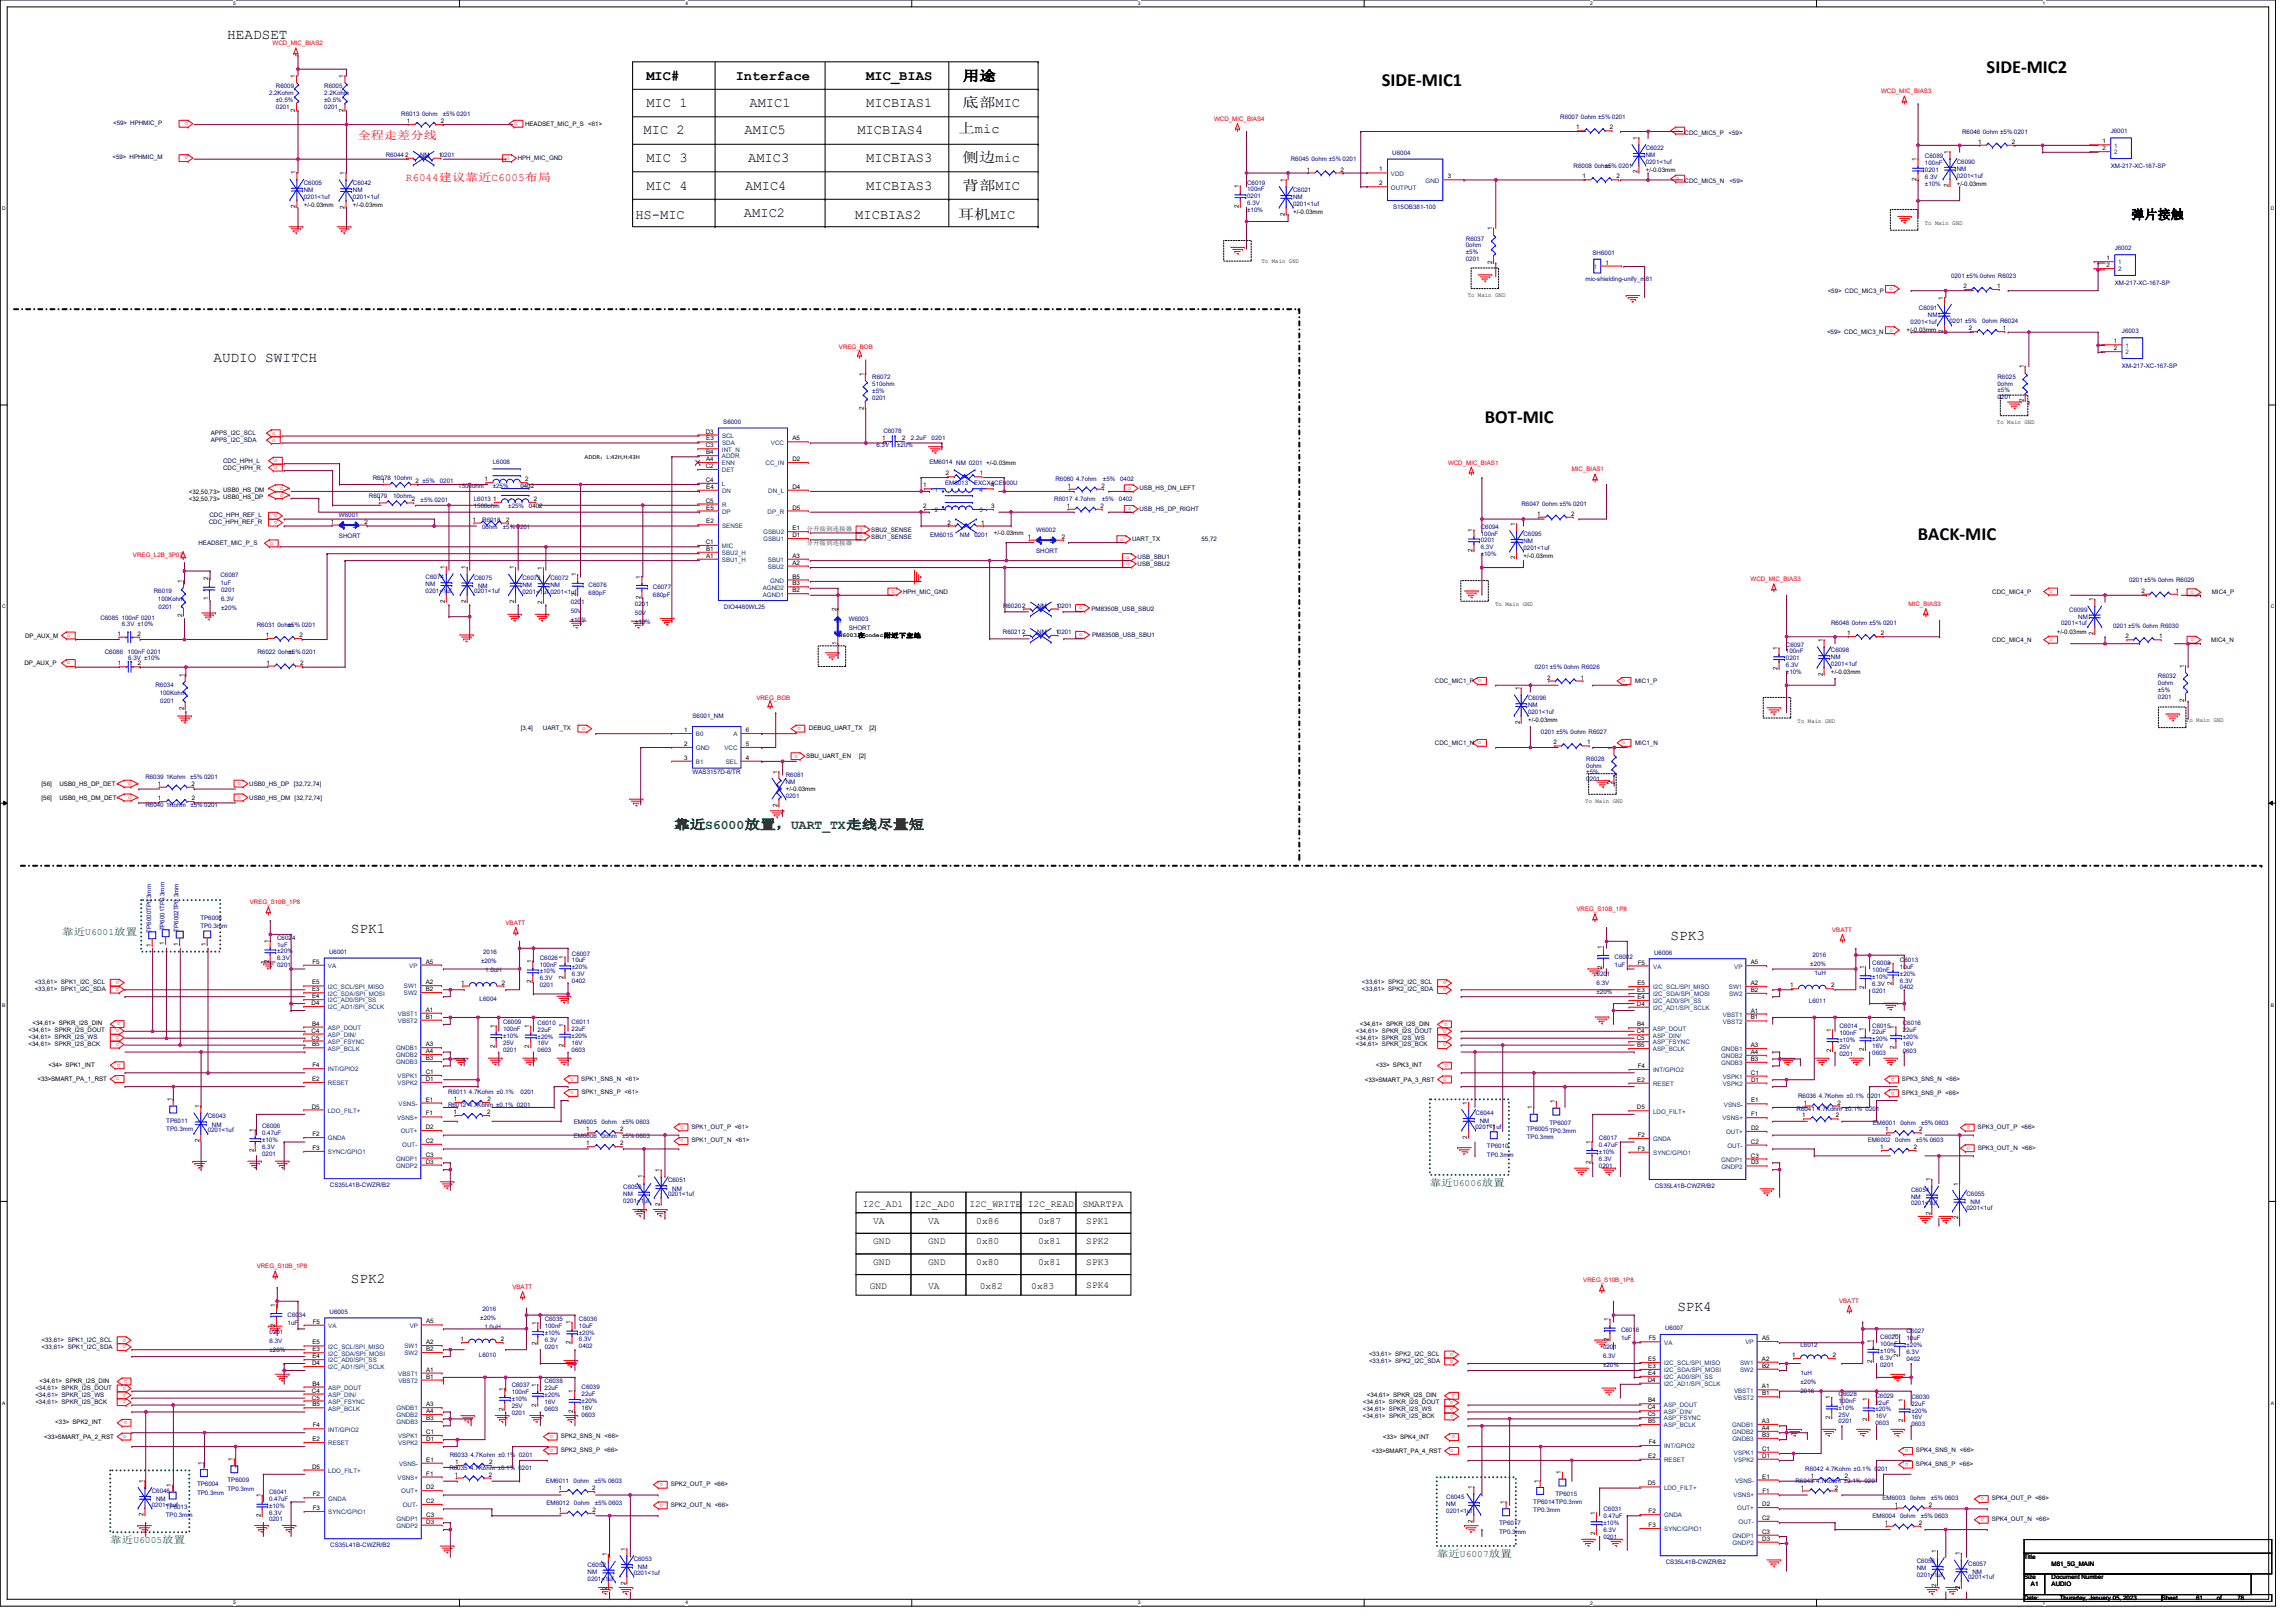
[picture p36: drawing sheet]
<svg xmlns="http://www.w3.org/2000/svg" width="297mm" height="210mm" viewBox="0 0 297 210" stroke-linecap="round" stroke-linejoin="round" font-family="sans-serif">
<defs><g id="words">
<g font-size="2.4">
<text x="178.8" y="11.2">SIDE-MIC1</text>
<text x="257" y="9.4">SIDE-MIC2</text>
<text x="192.1" y="54.7">BOT-MIC</text>
<text x="248.1" y="69.9">BACK-MIC</text>
</g>
<g font-size="1.9">
<text x="29.4" y="5.1">HEADSET</text>
<text x="27.6" y="46.9">AUDIO SWITCH</text>
<text x="45.4" y="120.7">SPK1</text>
<text x="216.1" y="121.6">SPK3</text>
<text x="45.4" y="166.1">SPK2</text>
<text x="217" y="169.6">SPK4</text>
</g>
<g font-size="1.8">
<text x="83.6" y="10.4">MIC#</text>
<text x="95.2" y="10.4">Interface</text>
<text x="112.1" y="10.4">MIC_BIAS</text>
<text x="124.6" y="10.4">用用</text>
<text x="83.3" y="17.3">MIC 2</text>
<text x="83.6" y="13.9">MIC 1</text>
<text x="96.3" y="17.3">AMIC5</text>
<text x="97" y="13.9">AMIC1</text>
<text x="110.9" y="17.3">MICBIAS4</text>
<text x="112.1" y="13.9">MICBIAS1</text>
<text x="124" y="17.2">上mic</text>
<text x="124.5" y="13.9">底背MIC</text>
<text x="83.6" y="21">MIC 3</text>
<text x="96.8" y="21">AMIC3</text>
<text x="112.1" y="21">MICBIAS3</text>
<text x="124.5" y="21">侧侧mic</text>
<text x="82.2" y="28.4">HS-MIC</text>
<text x="83.6" y="24.5">MIC 4</text>
<text x="96.2" y="28.1">AMIC2</text>
<text x="96.4" y="24.6">AMIC4</text>
<text x="110.7" y="28.4">MICBIAS2</text>
<text x="112.1" y="24.5">MICBIAS3</text>
<text x="123.9" y="28.4">耳耳MIC</text>
<text x="124.5" y="24.5">背背MIC</text>
</g>
<text font-size="1.7" x="275.7" y="28.3">在在删弹</text>
<text font-size="1.7" fill="#008000" x="87.2" y="107.3">级级S6000级级，UART_TX走走走音删</text>
<g font-size="1.4" fill="#f00">
<text x="46.3" y="18">全全走全走走</text>
<text x="52.5" y="23.4">R6044建建级级C6005布布</text>
</g>
<g font-size="1.2" fill="#008000">
<text x="8" y="121">级级U6001级级</text>
<text x="185" y="153.5">级级U6006级级</text>
<text x="14.3" y="199.7">级级U6005级级</text>
<text x="185.9" y="201.5">级级U6007级级</text>
</g>
<g font-size="1.2">
<text x="111.6" y="156.2">I2C_AD1</text>
<text x="113" y="158.4">VA</text>
<text x="113" y="161">GND</text>
<text x="118.3" y="156.2">I2C_AD0</text>
<text x="120.1" y="158.4">VA</text>
<text x="120.1" y="161">GND</text>
<text x="125.4" y="156.2">I2C_WRITE</text>
<text x="126.3" y="161">0x80</text>
<text x="126.3" y="158.4">0x86</text>
<text x="133" y="156.2">I2C_READ</text>
<text x="134.3" y="158.4">0x87</text>
<text x="134.3" y="161">0x81</text>
<text x="140.1" y="156.2">SMARTPA</text>
<text x="140.5" y="161">SPK2</text>
<text x="140.5" y="158.4">SPK1</text>
<text x="112.5" y="166.8">GND</text>
<text x="113" y="163.7">GND</text>
<text x="120.1" y="166.8">VA</text>
<text x="120.1" y="163.7">GND</text>
<text x="126.3" y="163.7">0x80</text>
<text x="126.7" y="166.8">0x82</text>
<text x="133.4" y="166.8">0x83</text>
<text x="134.3" y="163.7">0x81</text>
<text x="140.5" y="166.6">SPK4</text>
<text x="140.5" y="163.7">SPK3</text>
</g>
<g font-size=".8" fill="#f00">
<text x="35.3" y="5.9">WCD_MIC_BIAS2</text>
<text x="24.3" y="15.8" transform="rotate(180 24.3 15.8)">o</text>
<text x="66.5" y="16.2">o</text>
<text x="157.1" y="15.7">WCD_MIC_BIAS4</text>
<text x="216.8" y="17.1">o</text>
<text x="243.4" y="12.1">WCD_MIC_BIAS3</text>
<text x="24.3" y="20.2" transform="rotate(180 24.3 20.2)">o</text>
<text x="65.5" y="20.7">o</text>
<text x="216.8" y="23.3">o</text>
<text x="244.5" y="37.6">o</text>
<text x="108.5" y="45.2">VREG_BOB</text>
<text x="244.5" y="42.9">o</text>
<text x="35.2" y="56.2">o</text>
<text x="35.2" y="57.1">o</text>
<text x="35.5" y="59.8">o</text>
<text x="35.5" y="60.7">o</text>
<text x="36.3" y="63.4">o</text>
<text x="36.3" y="64.3">o</text>
<text x="145.9" y="63.4">o</text>
<text x="187.3" y="60.1">WCD_MIC_BIAS1</text>
<text x="203.3" y="61">MIC_BIAS1</text>
<text x="34.9" y="70.5">o</text>
<text x="35.9" y="66.5" transform="rotate(180 35.9 66.5)">o</text>
<text x="35.9" y="67.4" transform="rotate(180 35.9 67.4)">o</text>
<text x="111.2" y="68.7">o</text>
<text x="111.2" y="69.6">o</text>
<text x="144.9" y="70">o</text>
<text x="145.9" y="66">o</text>
<text x="17.2" y="72">VREG_L2B_3P07</text>
<text x="115.3" y="76.7">o</text>
<text x="145.7" y="72.3">o</text>
<text x="145.7" y="73.2">o</text>
<text x="226.5" y="75.2">WCD_MIC_BIAS3</text>
<text x="265.1" y="76.7">o</text>
<text x="283.4" y="76.8">o</text>
<text x="8.7" y="82.4">o</text>
<text x="139.6" y="78.9">o</text>
<text x="139.6" y="82.3">o</text>
<text x="246.9" y="78.4">MIC_BIAS3</text>
<text x="265.1" y="83">o</text>
<text x="283.4" y="83">o</text>
<text x="8.7" y="86">o</text>
<text x="209.8" y="88.3">o</text>
<text x="75.3" y="94.5">o</text>
<text x="97.9" y="90.5">VREG_BOB</text>
<text x="103.6" y="94.1" transform="rotate(180 103.6 94.1)">o</text>
<text x="16.6" y="101.6">o</text>
<text x="30.7" y="101.6">o</text>
<text x="102.8" y="98">o</text>
<text x="209.8" y="96.3">o</text>
<text x="16.6" y="103.4">o</text>
<text x="30.7" y="103.4">o</text>
<text x="32.3" y="117">VREG_S10B_1P8</text>
<text x="65.4" y="119.7">VBATT</text>
<text x="203.9" y="117.9">VREG_S10B_1P8</text>
<text x="237" y="120.6">VBATT</text>
<text x="15.4" y="127" transform="rotate(180 15.4 127)">o</text>
<text x="15.4" y="127.8" transform="rotate(180 15.4 127.8)">o</text>
<text x="187.1" y="127" transform="rotate(180 187.1 127)">o</text>
<text x="187.1" y="127.9" transform="rotate(180 187.1 127.9)">o</text>
<text x="15.4" y="134.1" transform="rotate(180 15.4 134.1)">o</text>
<text x="15.4" y="135" transform="rotate(180 15.4 135)">o</text>
<text x="15.4" y="133.2" transform="rotate(180 15.4 133.2)">o</text>
<text x="15.6" y="137.6" transform="rotate(180 15.6 137.6)">o</text>
<text x="15.6" y="132.3" transform="rotate(180 15.6 132.3)">o</text>
<text x="187.1" y="133.2" transform="rotate(180 187.1 133.2)">o</text>
<text x="187.1" y="134.1" transform="rotate(180 187.1 134.1)">o</text>
<text x="187.2" y="135" transform="rotate(180 187.2 135)">o</text>
<text x="187.3" y="132.3" transform="rotate(180 187.3 132.3)">o</text>
<text x="187.3" y="137.7" transform="rotate(180 187.3 137.7)">o</text>
<text x="15" y="139.8">o</text>
<text x="74.2" y="139.4" transform="rotate(180 74.2 139.4)">o</text>
<text x="74.2" y="141.2" transform="rotate(180 74.2 141.2)">o</text>
<text x="186.7" y="139.9">o</text>
<text x="245.1" y="139.5" transform="rotate(180 245.1 139.5)">o</text>
<text x="245.1" y="141.3" transform="rotate(180 245.1 141.3)">o</text>
<text x="88.5" y="145.7" transform="rotate(180 88.5 145.7)">o</text>
<text x="88.5" y="147.5" transform="rotate(180 88.5 147.5)">o</text>
<text x="254.9" y="145.7" transform="rotate(180 254.9 145.7)">o</text>
<text x="254.9" y="148.4" transform="rotate(180 254.9 148.4)">o</text>
<text x="33.2" y="164.2">VREG_S10B_1P8</text>
<text x="66.3" y="166.8">VBATT</text>
<text x="204.8" y="165.9">VREG_S10B_1P8</text>
<text x="16.3" y="173.2" transform="rotate(180 16.3 173.2)">o</text>
<text x="237.9" y="168.6">VBATT</text>
<text x="16.3" y="174.1" transform="rotate(180 16.3 174.1)">o</text>
<text x="16.3" y="179.5" transform="rotate(180 16.3 179.5)">o</text>
<text x="16.5" y="178.6" transform="rotate(180 16.5 178.6)">o</text>
<text x="188.1" y="175.1" transform="rotate(180 188.1 175.1)">o</text>
<text x="188.1" y="176" transform="rotate(180 188.1 176)">o</text>
<text x="16.3" y="180.3" transform="rotate(180 16.3 180.3)">o</text>
<text x="16.3" y="181.2" transform="rotate(180 16.3 181.2)">o</text>
<text x="16.5" y="183.9" transform="rotate(180 16.5 183.9)">o</text>
<text x="71.6" y="185.7" transform="rotate(180 71.6 185.7)">o</text>
<text x="188.1" y="181.3" transform="rotate(180 188.1 181.3)">o</text>
<text x="188.1" y="182.2" transform="rotate(180 188.1 182.2)">o</text>
<text x="188.1" y="183.1" transform="rotate(180 188.1 183.1)">o</text>
<text x="188.2" y="180.4" transform="rotate(180 188.2 180.4)">o</text>
<text x="188.2" y="185.8" transform="rotate(180 188.2 185.8)">o</text>
<text x="15.9" y="186.1">o</text>
<text x="71.6" y="187.5" transform="rotate(180 71.6 187.5)">o</text>
<text x="85.8" y="191.9" transform="rotate(180 85.8 191.9)">o</text>
<text x="187.6" y="187.9">o</text>
<text x="246.9" y="187.5" transform="rotate(180 246.9 187.5)">o</text>
<text x="246.9" y="189.3" transform="rotate(180 246.9 189.3)">o</text>
<text x="85.8" y="194.6" transform="rotate(180 85.8 194.6)">o</text>
<text x="256.7" y="193.8" transform="rotate(180 256.7 193.8)">o</text>
<text x="256.7" y="196.4" transform="rotate(180 256.7 196.4)">o</text>
</g>
<g font-size=".8" fill="#000080">
<text x="35.7" y="11.4">R6009</text>
<text x="42" y="11.4">R6005</text>
<text x="34.8" y="12.3">2.2Kohm</text>
<text x="35.7" y="13.2">±0.5%</text>
<text x="35.7" y="14.1">0201</text>
<text x="42" y="12.3">2.2Kohm</text>
<text x="42" y="13.2">±0.5%</text>
<text x="42" y="14.1">0201</text>
<text x="51.9" y="15">R6013 0ohm</text>
<text x="57.3" y="15">±5% 0201</text>
<text x="201.9" y="15.4">R6007 0ohm ±5% 0201</text>
<text x="253.8" y="17.3">R6046 0ohm ±5% 0201</text>
<text x="273.1" y="17.2">J6001</text>
<text x="39.3" y="23.9">C6005</text>
<text x="45.7" y="24">C6042</text>
<text x="49.9" y="20.3">R6044</text>
<text x="54.4" y="20.3">NM</text>
<text x="161.4" y="23.9">C6019</text>
<text x="167" y="20.9">R6045 0ohm ±5% 0201</text>
<text x="180.1" y="20.1">U6004</text>
<text x="203.6" y="21.7">R6008 0ohm</text>
<text x="207.6" y="21.7">±5% 0201</text>
<text x="212.9" y="19.4">C6022</text>
<text x="212.9" y="20.3">NM</text>
<text x="212.9" y="21.2">0201&lt;1uf</text>
<text x="249" y="20.4">C6089</text>
<text x="249" y="21.3">100nF</text>
<text x="249" y="22.2">0201</text>
<text x="249" y="23.1">6.3V</text>
<text x="253.2" y="21.2">C6090</text>
<text x="253.2" y="22.1">NM</text>
<text x="253.2" y="23">0201&lt;1uf</text>
<text x="273.1" y="21.8">XM-217-XC-167-SP</text>
<text x="39.3" y="24.8">NM</text>
<text x="39.3" y="25.7">0201&lt;1uf</text>
<text x="45.7" y="24.9">NM</text>
<text x="45.7" y="25.8">0201&lt;1uf</text>
<text x="161.4" y="24.8">100nF</text>
<text x="161.4" y="25.7">0201</text>
<text x="161.4" y="26.6">6.3V</text>
<text x="161.4" y="27.5">±10%</text>
<text x="167.3" y="24.9">C6021</text>
<text x="167.3" y="25.8">NM</text>
<text x="167.3" y="26.7">0201&lt;1uf</text>
<text x="180.2" y="27">S15OB381-100</text>
<text x="249" y="24">±10%</text>
<text x="189.6" y="31.1">R6037</text>
<text x="189.6" y="32">0ohm</text>
<text x="189.6" y="32.9">±5%</text>
<text x="189.6" y="33.8">0201</text>
<text x="206" y="33">SH6001</text>
<text x="252.4" y="35.9">0201 ±5% 0ohm R6023</text>
<text x="273.6" y="32.3">J6002</text>
<text x="205.1" y="36.4">mic-shielding-unify_m81</text>
<text x="247.2" y="41.9">0201&lt;1uf</text>
<text x="248.3" y="40.1">C6091</text>
<text x="249.4" y="41">NM</text>
<text x="252.2" y="41.9">0201 ±5%</text>
<text x="256.4" y="41.9">0ohm R6024</text>
<text x="273.6" y="36.9">XM-217-XC-167-SP</text>
<text x="274.5" y="43.1">J6003</text>
<text x="274.5" y="47.7">XM-217-XC-167-SP</text>
<text x="112.8" y="49.1">R6072</text>
<text x="112.8" y="50">510ohm</text>
<text x="112.8" y="50.9">±5%</text>
<text x="112.8" y="51.7">0201</text>
<text x="258.4" y="49">R6025</text>
<text x="258.4" y="49.9">0ohm</text>
<text x="258.4" y="50.8">±5%</text>
<text x="258.4" y="51.7">0201</text>
<text x="93.6" y="54.9">S6000</text>
<text x="113.4" y="57.8">6.3V</text>
<text x="114.3" y="56.1">C6078</text>
<text x="116.1" y="57.8">±20%</text>
<text x="117.9" y="56.9">2.2uF</text>
<text x="120.5" y="56.9">0201</text>
<text x="47.7" y="64.5">R6079</text>
<text x="48.2" y="62.1">R6078 10ohm</text>
<text x="50.9" y="64.5">10ohm</text>
<text x="54.4" y="64.9">±5% 0201</text>
<text x="56.9" y="62.5">0201</text>
<text x="59.3" y="63.2">1500ohm</text>
<text x="61.3" y="64.8">L6013</text>
<text x="61.3" y="65.7">1500ohm</text>
<text x="63.8" y="63.2">±25%</text>
<text x="63.8" y="60.1">L6008</text>
<text x="65.8" y="65.7">±25%</text>
<text x="120.2" y="60.1">EM6014 NM 0201 +/-0.03mm</text>
<text x="122.3" y="62.7">EM6013</text>
<text x="126" y="62.7">EXCX4CE900U</text>
<text x="136.4" y="64.8">R6017 4.7ohm</text>
<text x="136.5" y="62.2">R6080 4.7ohm</text>
<text x="142.5" y="64.8">±5%</text>
<text x="142.7" y="62.2">±5%</text>
<text x="144.8" y="64.8">0402</text>
<text x="144.9" y="62.2">0402</text>
<text x="196.8" y="65.4">R6047 0ohm ±5% 0201</text>
<text x="43.9" y="66.9">W6001</text>
<text x="43.9" y="69.6">SHORT</text>
<text x="62.4" y="67.5">R6018</text>
<text x="62.4" y="68.4">0ohm</text>
<text x="65.1" y="68.4">±5% 0201</text>
<text x="120.3" y="69.5">EM6015</text>
<text x="124.2" y="69.5">NM</text>
<text x="126.1" y="69.5">0201</text>
<text x="134" y="68.8">W6002</text>
<text x="134" y="71.5">SHORT</text>
<text x="191.6" y="68.4">C6094</text>
<text x="191.6" y="69.3">100nF</text>
<text x="191.6" y="70.2">0201</text>
<text x="191.6" y="71.1">6.3V</text>
<text x="191.6" y="72">±10%</text>
<text x="197.1" y="69.4">C6095</text>
<text x="197.1" y="70.3">NM</text>
<text x="197.1" y="71.2">0201&lt;1uf</text>
<text x="19.9" y="76.8">R6019</text>
<text x="20.4" y="77.8">100Kohm</text>
<text x="28.5" y="74.7">C6087</text>
<text x="28.5" y="75.7">1uF</text>
<text x="28.6" y="76.6">0201</text>
<text x="28.6" y="77.8">6.3V</text>
<text x="55.1" y="75">C6074</text>
<text x="55.1" y="75.9">NM</text>
<text x="55.1" y="76.8">0201&lt;1uf</text>
<text x="61.3" y="75">C6075</text>
<text x="61.3" y="76.8">0201&lt;1uf</text>
<text x="61.9" y="76.1">NM</text>
<text x="67.6" y="75">C6073</text>
<text x="67.6" y="75.9">NM</text>
<text x="67.6" y="76.8">0201&lt;1uf 0201&lt;1uf</text>
<text x="71.2" y="75.1">C6072</text>
<text x="71.2" y="76">NM</text>
<text x="76.2" y="75.9">C6076</text>
<text x="76.2" y="77">680pF</text>
<text x="84.5" y="76.2">C6077</text>
<text x="84.5" y="77.3">680pF</text>
<text x="275.4" y="75.4">0201 ±5% 0ohm R6029</text>
<text x="13" y="80.2">C6085 100nF 0201</text>
<text x="15.7" y="81">6.3V ±10%</text>
<text x="20.5" y="78.8">0201</text>
<text x="28.6" y="78.9">±20%</text>
<text x="33.2" y="81.1">R6031 0ohm</text>
<text x="37.2" y="81.1">±5% 0201</text>
<text x="73.8" y="78.2">0201</text>
<text x="73.8" y="79.3">50V</text>
<text x="73.8" y="80.5">±10%</text>
<text x="82.1" y="78.4">0201</text>
<text x="82.1" y="79.6">50V</text>
<text x="82.1" y="80.8">±10%</text>
<text x="93.7" y="78.8">DIO4480WL25</text>
<text x="109.8" y="80.4">W6003</text>
<text x="109.8" y="81.5">SHORT</text>
<text x="129.7" y="82">R6021</text>
<text x="129.8" y="78.6">R6020</text>
<text x="134.2" y="82">NM</text>
<text x="134.2" y="78.6">NM</text>
<text x="231.1" y="83.7">C6097</text>
<text x="236.9" y="80.9">R6048 0ohm ±5% 0201</text>
<text x="266.6" y="80.9">0201&lt;1uf</text>
<text x="267.7" y="79.2">C6099</text>
<text x="268.9" y="80">NM</text>
<text x="273.4" y="81.3">0201 ±5% 0ohm R6030</text>
<text x="13.6" y="84.7">C6086</text>
<text x="16.5" y="84.7">100nF 0201</text>
<text x="16.6" y="85.4">6.3V ±10%</text>
<text x="20.1" y="88.9">R6034</text>
<text x="20.7" y="90">100Kohm</text>
<text x="33.3" y="84.7">R6022 0ohm</text>
<text x="37.3" y="84.7">±5% 0201</text>
<text x="198.6" y="86.6">0201 ±5% 0ohm R6026</text>
<text x="231.1" y="84.6">100nF</text>
<text x="231.1" y="85.4">0201</text>
<text x="231.1" y="86.3">6.3V</text>
<text x="231.1" y="87.2">±10%</text>
<text x="236.9" y="84.4">C6098</text>
<text x="236.9" y="85.3">NM</text>
<text x="236.9" y="86.2">0201&lt;1uf</text>
<text x="279.2" y="87.8">R6032</text>
<text x="279.2" y="88.7">0ohm</text>
<text x="279.2" y="89.6">±5%</text>
<text x="20.7" y="90.9">0201</text>
<text x="89.6" y="93">S6001_NM</text>
<text x="197.7" y="90.6">C6096</text>
<text x="197.7" y="91.5">NM</text>
<text x="197.7" y="92.4">0201&lt;1uf</text>
<text x="199.3" y="95">0201 ±5% 0ohm R6027</text>
<text x="279.2" y="90.5">0201</text>
<text x="18.8" y="100.8">R6039 1Kohm</text>
<text x="24.6" y="100.8">±5% 0201</text>
<text x="89.6" y="100.1">WAS3157D-6/TR</text>
<text x="101.7" y="100.6">R6081</text>
<text x="101.7" y="101.4">NM</text>
<text x="205.2" y="98.4">R6028</text>
<text x="205.2" y="99.3">0ohm</text>
<text x="205.2" y="100.2">±5%</text>
<text x="205.2" y="101.1">0201</text>
<text x="18.8" y="104.5">R6040 1Kohm</text>
<text x="24.6" y="104.5">±5% 0201</text>
<text x="101.7" y="103.2">0201</text>
<text x="25.9" y="119.1">TP6006</text>
<text x="19.5" y="120.7" transform="rotate(-90 19.5 120.7)">TP6000TP0.3mm</text>
<text x="21.3" y="120.4" transform="rotate(-90 21.3 120.4)">TP6001TP0.3mm</text>
<text x="23.1" y="120.6" transform="rotate(-90 23.1 120.6)">TP6002TP0.3mm</text>
<text x="25.9" y="120.1">TP0.3mm</text>
<text x="35.9" y="121.6">C6024</text>
<text x="35.9" y="122.5">1uF</text>
<text x="35.9" y="125.2">0201</text>
<text x="35.9" y="124.3">6.3V</text>
<text x="35.9" y="123.4">±20%</text>
<text x="42.6" y="123.5">U6001</text>
<text x="62.2" y="124.7">±20%</text>
<text x="62.5" y="123.5">2016</text>
<text x="62.8" y="125.8">1.0uH</text>
<text x="69.8" y="124.2">C6026</text>
<text x="69.8" y="125.1">100nF</text>
<text x="69.8" y="126">±10%</text>
<text x="74" y="123.7">C6007</text>
<text x="74" y="124.6">10uF</text>
<text x="74" y="125.4">±20%</text>
<text x="208.9" y="124.1">C6002</text>
<text x="208.9" y="125.2">1uF</text>
<text x="214" y="123.5">U6006</text>
<text x="234.2" y="125">±20%</text>
<text x="234.5" y="123.8">2016</text>
<text x="242.2" y="124.9">C6003</text>
<text x="242.2" y="125.8">100nF</text>
<text x="245.8" y="124.5">C6013</text>
<text x="245.8" y="125.4">10uF</text>
<text x="62.1" y="129.5">L6004</text>
<text x="69.8" y="127.8">0201</text>
<text x="69.8" y="126.9">6.3V</text>
<text x="74" y="127.2">0402</text>
<text x="74" y="126.3">6.3V</text>
<text x="206.6" y="126.3">0201</text>
<text x="206.6" y="127.5">6.3V</text>
<text x="206.6" y="128.6">±20%</text>
<text x="234" y="129.8">L6011</text>
<text x="234.7" y="126.2">1uH</text>
<text x="242.2" y="128.5">0201</text>
<text x="242.2" y="127.6">6.3V</text>
<text x="242.2" y="126.7">±10%</text>
<text x="245.8" y="128">0402</text>
<text x="245.8" y="127.2">6.3V</text>
<text x="245.8" y="126.3">±20%</text>
<text x="65.1" y="132.6">C6009</text>
<text x="65.1" y="133.5">100nF</text>
<text x="65.1" y="136.1">0201</text>
<text x="65.1" y="135.3">25V</text>
<text x="65.1" y="134.4">±10%</text>
<text x="69.6" y="132.6">C6010</text>
<text x="69.6" y="133.5">22uF</text>
<text x="69.6" y="136.2">0603</text>
<text x="69.6" y="135.3">16V</text>
<text x="69.6" y="134.4">±20%</text>
<text x="74" y="132.5">C6011</text>
<text x="74" y="133.4">22uF</text>
<text x="74" y="136.1">0603</text>
<text x="74" y="135.2">16V</text>
<text x="74" y="134.3">±20%</text>
<text x="238" y="133.1">C6014</text>
<text x="238" y="134">100nF</text>
<text x="238" y="136.7">0201</text>
<text x="238" y="135.8">25V</text>
<text x="238" y="134.9">±10%</text>
<text x="242.2" y="133">C6015</text>
<text x="242.2" y="133.9">22uF</text>
<text x="242.2" y="136.6">0603</text>
<text x="242.2" y="135.7">16V</text>
<text x="242.2" y="134.8">±20%</text>
<text x="246.2" y="132.7">C6016</text>
<text x="246.2" y="133.6">22uF</text>
<text x="246.2" y="136.3">0603</text>
<text x="246.2" y="135.4">16V</text>
<text x="246.2" y="134.5">±20%</text>
<text x="58" y="143.3">R6012 4.7Kohm ±0.1% 0201</text>
<text x="58" y="141.6">R6011 4.7Kohm ±0.1%</text>
<text x="67.4" y="141.6">0201</text>
<text x="232.4" y="143.7">R6041 4.7Kohm ±0.1% 0201</text>
<text x="232.6" y="142.1">R6036 4.7Kohm ±0.1% 0201</text>
<text x="21.5" y="145.3">TP6011</text>
<text x="21.5" y="146.4">TP0.3mm</text>
<text x="26.9" y="144.7">C6043</text>
<text x="26.9" y="146.5">0201&lt;1uf</text>
<text x="27.4" y="145.8">NM</text>
<text x="33.9" y="146">C6006</text>
<text x="33.9" y="146.9">0.47uF</text>
<text x="33.9" y="149.6">0201</text>
<text x="33.9" y="148.7">6.3V</text>
<text x="33.9" y="147.8">±10%</text>
<text x="74.2" y="145.5">EM6005</text>
<text x="74.2" y="147.3">EM6006</text>
<text x="77.8" y="145.5">0ohm</text>
<text x="77.8" y="147.3">0ohm</text>
<text x="80.5" y="145.5">±5% 0603</text>
<text x="80.5" y="147.3">±5% 0603</text>
<text x="190.9" y="144.3">C6044</text>
<text x="190.9" y="146.1">0201&lt;1uf</text>
<text x="191.4" y="145.4">NM</text>
<text x="192.4" y="148.6">TP6010</text>
<text x="192.4" y="149.7">TP0.3mm</text>
<text x="197.5" y="146.3">TP6005</text>
<text x="197.5" y="147.4">TP0.3mm</text>
<text x="200.5" y="145.6">TP6007</text>
<text x="200.5" y="146.6">TP0.3mm</text>
<text x="206.9" y="147.5">C6017</text>
<text x="206.9" y="148.4">0.47uF</text>
<text x="206.9" y="149.3">±10%</text>
<text x="241.6" y="147.8">EM6002</text>
<text x="242.3" y="145.5">EM6001</text>
<text x="245.2" y="147.8">0ohm</text>
<text x="245.9" y="145.5">0ohm</text>
<text x="247.9" y="147.8">±5% 0603</text>
<text x="248.5" y="145.5">±5% 0603</text>
<text x="42.7" y="153.6">CS35L41B-CWZR/B2</text>
<text x="80.6" y="153.8">C6050</text>
<text x="80.6" y="154.7">NM</text>
<text x="80.6" y="155.6">0201&lt;1uf</text>
<text x="86.4" y="153">C6051</text>
<text x="86.4" y="154.8">0201&lt;1uf</text>
<text x="87" y="154.1">NM</text>
<text x="206.9" y="151.1">0201</text>
<text x="206.9" y="150.2">6.3V</text>
<text x="214.1" y="153.7">CS35L41B-CWZR/B2</text>
<text x="247.2" y="154.2">C6054</text>
<text x="247.2" y="155.1">NM</text>
<text x="247.2" y="156">0201&lt;1uf</text>
<text x="254.4" y="154.8">C6055</text>
<text x="254.9" y="155.8">NM</text>
<text x="254.4" y="156.6">0201&lt;1uf</text>
<text x="34.9" y="172.7">0201</text>
<text x="34.9" y="173.8">6.3V</text>
<text x="37.2" y="170.4">C6034</text>
<text x="37.2" y="171.5">1uF</text>
<text x="42.6" y="170">U6005</text>
<text x="62.1" y="170.8">±20%</text>
<text x="62.4" y="169.7">2016</text>
<text x="62.7" y="172">1.0uH</text>
<text x="70.5" y="171">C6035</text>
<text x="70.5" y="171.9">100nF</text>
<text x="70.5" y="173.7">6.3V</text>
<text x="70.5" y="172.8">±10%</text>
<text x="74.9" y="170.9">C6036</text>
<text x="74.9" y="171.8">10uF</text>
<text x="74.9" y="173.6">6.3V</text>
<text x="74.9" y="172.7">±20%</text>
<text x="209.7" y="172.3">C6018</text>
<text x="209.7" y="173.4">1uF</text>
<text x="215.4" y="172.2">U6007</text>
<text x="243.2" y="173.3">C6020</text>
<text x="246.6" y="172.5">C6027</text>
<text x="246.6" y="173.4">10uF</text>
<text x="34.9" y="175">±20%</text>
<text x="62" y="175.6">L6010</text>
<text x="66.2" y="179.5">C6037</text>
<text x="70.5" y="179">C6038</text>
<text x="70.5" y="179.9">22uF</text>
<text x="70.5" y="174.6">0201</text>
<text x="74.9" y="174.5">0402</text>
<text x="75.2" y="179.8">C6039</text>
<text x="207.4" y="174.5">0201</text>
<text x="207.4" y="175.7">6.3V</text>
<text x="207.4" y="176.9">±20%</text>
<text x="232.9" y="174.3">L6012</text>
<text x="232.9" y="177.9">1uH</text>
<text x="232.9" y="179.1">±20%</text>
<text x="243.2" y="174.2">100nF</text>
<text x="243.2" y="176.9">0201</text>
<text x="243.2" y="176">6.3V</text>
<text x="243.2" y="175.1">±10%</text>
<text x="246.6" y="176.1">0402</text>
<text x="246.6" y="175.2">6.3V</text>
<text x="246.6" y="174.3">±20%</text>
<text x="66.2" y="180.4">100nF</text>
<text x="66.2" y="183.1">0201</text>
<text x="66.2" y="182.2">25V</text>
<text x="66.2" y="181.3">±10%</text>
<text x="70.5" y="182.6">0603</text>
<text x="70.5" y="181.7">16V</text>
<text x="70.5" y="180.8">±20%</text>
<text x="75.2" y="180.7">22uF</text>
<text x="75.2" y="183.4">0603</text>
<text x="75.2" y="182.5">16V</text>
<text x="75.2" y="181.6">±20%</text>
<text x="232.9" y="180.3">2016</text>
<text x="237.9" y="180.6">C6028</text>
<text x="237.9" y="181.5">100nF</text>
<text x="237.9" y="184.2">0201</text>
<text x="237.9" y="183.3">25V</text>
<text x="237.9" y="182.4">±10%</text>
<text x="242.6" y="180.9">C6029</text>
<text x="242.6" y="181.8">22uF</text>
<text x="242.6" y="184.4">0603</text>
<text x="242.6" y="183.6">16V</text>
<text x="242.6" y="182.7">±20%</text>
<text x="247.3" y="181">C6030</text>
<text x="247.3" y="181.9">22uF</text>
<text x="247.3" y="184.6">0603</text>
<text x="247.3" y="183.7">16V</text>
<text x="247.3" y="182.8">±20%</text>
<text x="29.4" y="191.8">TP6009</text>
<text x="58.1" y="190.2">R6035 4.7Kohm ±0.1% 0201</text>
<text x="58.2" y="188.6">R6033 4.7Kohm ±0.1% 0201</text>
<text x="70.6" y="192">EM6011</text>
<text x="74.2" y="192">0ohm</text>
<text x="76.9" y="192">±5% 0603</text>
<text x="232.3" y="191.9">R6043 4.7Kohm ±0.1% 0201</text>
<text x="233.6" y="190.4">R6042 4.7Kohm ±0.1% 0201</text>
<text x="19.6" y="193.2">C6046</text>
<text x="19.6" y="195">0201&lt;1uf</text>
<text x="20.2" y="194.3">NM</text>
<text x="21.4" y="195.2">TP6013</text>
<text x="21.4" y="196.3">TP0.3mm</text>
<text x="25.5" y="192.3">TP6004</text>
<text x="25.5" y="193.4">TP0.3mm</text>
<text x="29.4" y="192.9">TP0.3mm</text>
<text x="34.8" y="193.3">C6041</text>
<text x="34.8" y="194.2">0.47uF</text>
<text x="34.8" y="196.9">0201</text>
<text x="34.8" y="196">6.3V</text>
<text x="34.8" y="195.1">±10%</text>
<text x="70.7" y="194.8">EM6012</text>
<text x="74.3" y="194.8">0ohm</text>
<text x="76.9" y="194.8">±5% 0603</text>
<text x="187.1" y="194">C6045</text>
<text x="187.1" y="194.9">NM</text>
<text x="187.1" y="195.8">0201&lt;1uf</text>
<text x="194" y="197.4">TP6017</text>
<text x="198.4" y="194.7">TP6014TP0.3mm</text>
<text x="198.4" y="195.7">TP0.3mm</text>
<text x="201.2" y="193.5">TP6015</text>
<text x="207.4" y="195.6">C6031</text>
<text x="207.4" y="196.5">0.47uF</text>
<text x="207.4" y="197.4">±10%</text>
<text x="242.2" y="196.4">EM6004</text>
<text x="243.5" y="194.1">EM6003</text>
<text x="245.8" y="196.4">0ohm</text>
<text x="247.1" y="194.1">0ohm</text>
<text x="248.5" y="196.4">±5% 0603</text>
<text x="249.8" y="194.1">±5% 0603</text>
<text x="42.7" y="200.2">CS35L41B-CWZR/B2</text>
<text x="76" y="202.7">C6052</text>
<text x="76" y="203.6">NM</text>
<text x="82" y="202">C6053</text>
<text x="82" y="203.8">0201&lt;1uf</text>
<text x="82.5" y="203.1">NM</text>
<text x="194" y="198.5">TP0.3mm</text>
<text x="207.4" y="199.2">0201</text>
<text x="207.4" y="198.3">6.3V</text>
<text x="215.5" y="202.4">CS35L41B-CWZR/B2</text>
<text x="248" y="202.3">C6056</text>
<text x="248" y="203.2">NM</text>
<text x="254.6" y="202.6">C6057</text>
<text x="255.2" y="203.7">NM</text>
<text x="76" y="204.5">0201&lt;1uf</text>
<text x="248" y="204.1">0201&lt;1uf</text>
<text x="254.6" y="204.4">0201&lt;1uf</text>
</g>
<g font-size=".8">
<text x="38.2" y="10.1" transform="rotate(-90 38.2 10.1)">1</text>
<text x="44.4" y="10.1" transform="rotate(-90 44.4 10.1)">1</text>
<text x="38.2" y="14.4" transform="rotate(-90 38.2 14.4)">2</text>
<text x="44.4" y="14.4" transform="rotate(-90 44.4 14.4)">2</text>
<text x="52.6" y="15.9">1</text>
<text x="57" y="15.9">2</text>
<text x="67.9" y="16.3">HEADSET_MIC_P_S &lt;61&gt;</text>
<text x="203.9" y="16.7">1</text>
<text x="208.3" y="16.7">2</text>
<text x="38.2" y="22.6" transform="rotate(-90 38.2 22.6)">1</text>
<text x="44.6" y="22.6" transform="rotate(-90 44.6 22.6)">1</text>
<text x="52.4" y="20.3">2</text>
<text x="56.8" y="20.3">10201</text>
<text x="166.2" y="23.5" transform="rotate(-90 166.2 23.5)">1</text>
<text x="169.1" y="22.2">1</text>
<text x="173.4" y="22.2">2</text>
<text x="178.4" y="22.2">1</text>
<text x="178.4" y="24">2</text>
<text x="187.3" y="23.1">3</text>
<text x="204.8" y="23.1">1</text>
<text x="209.1" y="23.1">2</text>
<text x="211.8" y="18.1" transform="rotate(-90 211.8 18.1)">1</text>
<text x="211.8" y="22.4" transform="rotate(-90 211.8 22.4)">2</text>
<text x="212.9" y="22.3">+/-0.03mm</text>
<text x="248" y="20.9" transform="rotate(-90 248 20.9)">1</text>
<text x="248" y="23.5" transform="rotate(-90 248 23.5)">2</text>
<text x="252.1" y="19.9" transform="rotate(-90 252.1 19.9)">1</text>
<text x="255.9" y="18.6">1</text>
<text x="260.3" y="18.6">2</text>
<text x="272" y="18.6">1</text>
<text x="272" y="19.4">2</text>
<text x="38.2" y="26.9" transform="rotate(-90 38.2 26.9)">2</text>
<text x="39.3" y="26.8">+/-0.03mm</text>
<text x="44.6" y="27" transform="rotate(-90 44.6 27)">2</text>
<text x="45.7" y="26.8">+/-0.03mm</text>
<text x="160.3" y="24.3" transform="rotate(-90 160.3 24.3)">1</text>
<text x="160.3" y="26.9" transform="rotate(-90 160.3 26.9)">2</text>
<text x="166.2" y="27.9" transform="rotate(-90 166.2 27.9)">2</text>
<text x="167.3" y="27.7">+/-0.03mm</text>
<text x="193" y="29.8" transform="rotate(-90 193 29.8)">1</text>
<text x="249" y="29.1">To Main GND</text>
<text x="252.1" y="24.2" transform="rotate(-90 252.1 24.2)">2</text>
<text x="253.2" y="24.1">+/-0.03mm</text>
<text x="163.2" y="34">To Main GND</text>
<text x="193" y="34.2" transform="rotate(-90 193 34.2)">2</text>
<text x="207.7" y="34.3">1</text>
<text x="272.5" y="33.7">1</text>
<text x="272.5" y="34.6">2</text>
<text x="189.9" y="38.4">To Main GND</text>
<text x="251.4" y="38.8" transform="rotate(-90 251.4 38.8)">1</text>
<text x="254" y="37.3">2</text>
<text x="258.4" y="37.3">1</text>
<text x="246.6" y="43">+/-0.03mm</text>
<text x="251.4" y="43.1" transform="rotate(-90 251.4 43.1)">2</text>
<text x="254.7" y="42.7">2</text>
<text x="259.1" y="42.7">1</text>
<text x="261.8" y="47.7" transform="rotate(-90 261.8 47.7)">1</text>
<text x="273.5" y="44.4">1</text>
<text x="273.5" y="45.3">2</text>
<text x="111.8" y="48.6" transform="rotate(-90 111.8 48.6)">1</text>
<text x="111.8" y="53" transform="rotate(-90 111.8 53)">2</text>
<text x="261.8" y="52" transform="rotate(-90 261.8 52)">2</text>
<text x="75.6" y="59.4">ADDR：L:42H,H:43H</text>
<text x="91.3" y="57.9">C3</text>
<text x="91.3" y="56.1">D3</text>
<text x="91.3" y="59.7">A4</text>
<text x="91.4" y="58.8">B4</text>
<text x="91.4" y="57">E3</text>
<text x="102.5" y="57">A5</text>
<text x="102.5" y="59.7">D2</text>
<text x="114.1" y="56.9">1</text>
<text x="116.7" y="56.9">2</text>
<text x="258.3" y="54.9">To Main GND</text>
<text x="24.4" y="63.9">&lt;32,50,73&gt; USB0_HS_DM</text>
<text x="24.4" y="64.8">&lt;32,50,73&gt; USB0_HS_DP</text>
<text x="48.9" y="64.9">1</text>
<text x="49.4" y="62.5">1</text>
<text x="53.3" y="64.9">2</text>
<text x="53.8" y="62.5">2 ±5%</text>
<text x="62.7" y="62.3">1</text>
<text x="63.8" y="64.8">1</text>
<text x="67.3" y="63.2">0402</text>
<text x="67.9" y="62.3">2</text>
<text x="68.4" y="65.7">0402</text>
<text x="69.1" y="64.8">2</text>
<text x="91.3" y="60.6">C2</text>
<text x="91.3" y="62.4">C4</text>
<text x="91.3" y="65">C5</text>
<text x="91.4" y="63.3">E4</text>
<text x="91.4" y="65.9">E5</text>
<text x="102.5" y="63.3">D4</text>
<text x="102.5" y="65.9">D5</text>
<text x="119.4" y="63.1">1</text>
<text x="119.4" y="65.7">2</text>
<text x="122.4" y="61.5">2</text>
<text x="126.8" y="61.5">1</text>
<text x="128.2" y="63.1">4</text>
<text x="128.2" y="65.7">3</text>
<text x="138" y="65.7">1</text>
<text x="138.2" y="63.1">1</text>
<text x="142.4" y="65.7">2</text>
<text x="142.5" y="63.1">2</text>
<text x="42.8" y="67.8">1</text>
<text x="47.2" y="67.8">2</text>
<text x="61.1" y="67.5">1</text>
<text x="65.5" y="67.5">2</text>
<text x="91.3" y="70.4">C1</text>
<text x="91.4" y="71.3">B1</text>
<text x="91.4" y="67.7">E2</text>
<text x="102.5" y="69.5">D1</text>
<text x="102.5" y="68.6">E1</text>
<text x="122.6" y="67.9">2</text>
<text x="127" y="67.9">1</text>
<text x="128.6" y="69.2">+/-0.03mm</text>
<text x="133" y="69.7">1</text>
<text x="137.4" y="69.7">2</text>
<text x="190.5" y="68.9" transform="rotate(-90 190.5 68.9)">1</text>
<text x="190.5" y="71.4" transform="rotate(-90 190.5 71.4)">2</text>
<text x="196" y="68" transform="rotate(-90 196 68)">1</text>
<text x="198.9" y="66.8">1</text>
<text x="203.3" y="66.8">2</text>
<text x="23.5" y="75.4" transform="rotate(-90 23.5 75.4)">1</text>
<text x="26.9" y="77.7" transform="rotate(-90 26.9 77.7)">1</text>
<text x="26.9" y="75.1" transform="rotate(-90 26.9 75.1)">2</text>
<text x="57.6" y="73.6" transform="rotate(-90 57.6 73.6)">1</text>
<text x="57.6" y="78" transform="rotate(-90 57.6 78)">2</text>
<text x="60.3" y="73.7" transform="rotate(-90 60.3 73.7)">1</text>
<text x="66.5" y="73.7" transform="rotate(-90 66.5 73.7)">1</text>
<text x="70.1" y="73.8" transform="rotate(-90 70.1 73.8)">1</text>
<text x="74.5" y="74.6" transform="rotate(-90 74.5 74.6)">1</text>
<text x="74.5" y="77.2" transform="rotate(-90 74.5 77.2)">2</text>
<text x="82.9" y="74.9" transform="rotate(-90 82.9 74.9)">1</text>
<text x="82.9" y="77.5" transform="rotate(-90 82.9 77.5)">2</text>
<text x="91.3" y="72.2">A1</text>
<text x="102.5" y="73.1">A2</text>
<text x="102.5" y="72.2">A3</text>
<text x="102.5" y="76.6">B2</text>
<text x="102.5" y="75.8">B3</text>
<text x="102.5" y="74.9">B5</text>
<text x="196" y="72.4" transform="rotate(-90 196 72.4)">2</text>
<text x="197.1" y="72.2">+/-0.03mm</text>
<text x="270.8" y="77.8" transform="rotate(-90 270.8 77.8)">1</text>
<text x="277.1" y="76.7">2</text>
<text x="281.4" y="76.7">1</text>
<text x="3.2" y="82.5">DP_AUX_M</text>
<text x="15.2" y="82.3">1</text>
<text x="17.8" y="82.3">2</text>
<text x="23.5" y="79.8" transform="rotate(-90 23.5 79.8)">2</text>
<text x="34.4" y="82.4">1</text>
<text x="38.8" y="82.4">2</text>
<text x="60.3" y="78" transform="rotate(-90 60.3 78)">2</text>
<text x="66.5" y="78.1" transform="rotate(-90 66.5 78.1)">2</text>
<text x="70.1" y="78.1" transform="rotate(-90 70.1 78.1)">2</text>
<text x="108.2" y="83.5" transform="rotate(-90 108.2 83.5)">1</text>
<text x="108.2" y="79.1" transform="rotate(-90 108.2 79.1)">2</text>
<text x="108.5" y="82.5">W6003在codec附级电电电</text>
<text x="132.2" y="82">2</text>
<text x="132.3" y="78.6">2</text>
<text x="136.6" y="82">10201</text>
<text x="136.6" y="78.6">10201</text>
<text x="193.4" y="78.4">To Main GND</text>
<text x="235.8" y="83.1" transform="rotate(-90 235.8 83.1)">1</text>
<text x="239" y="82.2">1</text>
<text x="243.3" y="82.2">2</text>
<text x="266.1" y="82">+/-0.03mm</text>
<text x="270.8" y="82.2" transform="rotate(-90 270.8 82.2)">2</text>
<text x="275" y="82.6">2</text>
<text x="279.3" y="82.6">1</text>
<text x="3.2" y="86.1">DP_AUX_P</text>
<text x="15.3" y="86.1">1</text>
<text x="17.9" y="86.1">2</text>
<text x="23.8" y="87.6" transform="rotate(-90 23.8 87.6)">1</text>
<text x="34.5" y="86">1</text>
<text x="38.8" y="86">2</text>
<text x="196.6" y="89.3" transform="rotate(-90 196.6 89.3)">1</text>
<text x="200.2" y="88">2</text>
<text x="204.5" y="88">1</text>
<text x="230" y="84.1" transform="rotate(-90 230 84.1)">1</text>
<text x="230" y="86.7" transform="rotate(-90 230 86.7)">2</text>
<text x="235.8" y="87.4" transform="rotate(-90 235.8 87.4)">2</text>
<text x="236.9" y="87.3">+/-0.03mm</text>
<text x="282.6" y="86.4" transform="rotate(-90 282.6 86.4)">1</text>
<text x="23.8" y="91.9" transform="rotate(-90 23.8 91.9)">2</text>
<text x="88.5" y="94.7">1</text>
<text x="96.5" y="94.7">6</text>
<text x="104.7" y="94.5">DEBUG_UART_TX</text>
<text x="112.5" y="94.5">[2]</text>
<text x="196.6" y="93.7" transform="rotate(-90 196.6 93.7)">2</text>
<text x="197.7" y="93.5">+/-0.03mm</text>
<text x="232.6" y="93.5">To Main GND</text>
<text x="282.6" y="90.8" transform="rotate(-90 282.6 90.8)">2</text>
<text x="282.8" y="93.5">To Main GND</text>
<text x="5.4" y="101.7">[56]</text>
<text x="7.7" y="101.7">USB0_HS_DP_DET</text>
<text x="20.4" y="101.7">1</text>
<text x="24.8" y="101.7">2</text>
<text x="88.5" y="96.5">2</text>
<text x="88.5" y="98.3">3</text>
<text x="96.5" y="98.3">4</text>
<text x="96.5" y="96.5">5</text>
<text x="100.6" y="100.1" transform="rotate(-90 100.6 100.1)">1</text>
<text x="104.3" y="98.1">SBU_UART_EN</text>
<text x="111.1" y="98.1">[2]</text>
<text x="201" y="96.3">2</text>
<text x="205.3" y="96.3">1</text>
<text x="208.6" y="97.1" transform="rotate(-90 208.6 97.1)">1</text>
<text x="208.6" y="101.5" transform="rotate(-90 208.6 101.5)">2</text>
<text x="5.4" y="103.5">[56]</text>
<text x="7.7" y="103.5">USB0_HS_DM_DET</text>
<text x="20.4" y="103.6">1</text>
<text x="24.8" y="103.6">2</text>
<text x="100.6" y="104.5" transform="rotate(-90 100.6 104.5)">2</text>
<text x="101.7" y="102.3">+/-0.03mm</text>
<text x="205.1" y="103.9">To Main GND</text>
<text x="19.5" y="122.6" transform="rotate(-90 19.5 122.6)">1</text>
<text x="21.2" y="122.3" transform="rotate(-90 21.2 122.3)">1</text>
<text x="23.1" y="122.5" transform="rotate(-90 23.1 122.5)">1</text>
<text x="26.6" y="122.4" transform="rotate(-90 26.6 122.4)">1</text>
<text x="34.8" y="122" transform="rotate(-90 34.8 122)">1</text>
<text x="34.8" y="124.6" transform="rotate(-90 34.8 124.6)">2</text>
<text x="40.4" y="124.7">F5</text>
<text x="55.1" y="124.7">A5</text>
<text x="68.7" y="124.6" transform="rotate(-90 68.7 124.6)">1</text>
<text x="72.9" y="124.1" transform="rotate(-90 72.9 124.1)">1</text>
<text x="207.3" y="122.7" transform="rotate(-90 207.3 122.7)">1</text>
<text x="207.3" y="125.3" transform="rotate(-90 207.3 125.3)">2</text>
<text x="211.9" y="124.8">F5</text>
<text x="226.5" y="124.8">A5</text>
<text x="241.2" y="125.4" transform="rotate(-90 241.2 125.4)">1</text>
<text x="244.7" y="124.9" transform="rotate(-90 244.7 124.9)">1</text>
<text x="40.3" y="130.1">D4</text>
<text x="40.4" y="128.3">E3</text>
<text x="40.4" y="129.2">E4</text>
<text x="40.4" y="127.4">E5</text>
<text x="55.1" y="130.9">A1</text>
<text x="55.1" y="127.4">A2</text>
<text x="55.1" y="131.8">B1</text>
<text x="55.1" y="128.3">B2</text>
<text x="59.6" y="127.4">1</text>
<text x="64.9" y="127.4">2</text>
<text x="68.8" y="127.2" transform="rotate(-90 68.8 127.2)">2</text>
<text x="72.9" y="126.7" transform="rotate(-90 72.9 126.7)">2</text>
<text x="211.8" y="130.2">D4</text>
<text x="211.8" y="128.4">E3</text>
<text x="211.8" y="129.3">E4</text>
<text x="211.8" y="127.5">E5</text>
<text x="226.5" y="131">A1</text>
<text x="226.5" y="127.5">A2</text>
<text x="226.5" y="131.9">B1</text>
<text x="226.5" y="128.4">B2</text>
<text x="231.6" y="127.8">1</text>
<text x="236.9" y="127.8">2</text>
<text x="241.2" y="128" transform="rotate(-90 241.2 128)">2</text>
<text x="244.7" y="127.5" transform="rotate(-90 244.7 127.5)">2</text>
<text x="4.2" y="132.7">&lt;34,61&gt; SPKR_I2S_DIN</text>
<text x="40.3" y="133.6">C4</text>
<text x="40.3" y="134.5">C5</text>
<text x="40.4" y="132.7">B4</text>
<text x="40.4" y="135.4">B5</text>
<text x="55.1" y="135.4">A3</text>
<text x="55.1" y="136.3">A4</text>
<text x="55.1" y="137.2">B3</text>
<text x="64" y="133" transform="rotate(-90 64 133)">1</text>
<text x="64" y="135.6" transform="rotate(-90 64 135.6)">2</text>
<text x="68.5" y="133.1" transform="rotate(-90 68.5 133.1)">1</text>
<text x="68.5" y="135.6" transform="rotate(-90 68.5 135.6)">2</text>
<text x="72.9" y="133" transform="rotate(-90 72.9 133)">1</text>
<text x="72.9" y="135.5" transform="rotate(-90 72.9 135.5)">2</text>
<text x="175.9" y="132.7">&lt;34,61&gt; SPKR_I2S_DIN</text>
<text x="211.8" y="133.7">C4</text>
<text x="211.8" y="134.6">C5</text>
<text x="211.8" y="132.8">B4</text>
<text x="211.8" y="135.5">B5</text>
<text x="226.5" y="135.5">A3</text>
<text x="226.5" y="136.4">A4</text>
<text x="226.5" y="137.3">B3</text>
<text x="236.9" y="133.5" transform="rotate(-90 236.9 133.5)">1</text>
<text x="236.9" y="136.1" transform="rotate(-90 236.9 136.1)">2</text>
<text x="241.1" y="133.4" transform="rotate(-90 241.1 133.4)">1</text>
<text x="241.1" y="136" transform="rotate(-90 241.1 136)">2</text>
<text x="245.1" y="133.1" transform="rotate(-90 245.1 133.1)">1</text>
<text x="245.1" y="135.7" transform="rotate(-90 245.1 135.7)">2</text>
<text x="4.8" y="139.9">&lt;33&gt;SMART_PA_1_RST</text>
<text x="6.3" y="138">&lt;34&gt; SPK1_INT</text>
<text x="22.2" y="142.5" transform="rotate(-90 22.2 142.5)">1</text>
<text x="25.8" y="143.4" transform="rotate(-90 25.8 143.4)">1</text>
<text x="40.3" y="143.5">D5</text>
<text x="40.4" y="139.9">E2</text>
<text x="40.4" y="138.1">F4</text>
<text x="55.1" y="139">C1</text>
<text x="55.1" y="139.9">D1</text>
<text x="55.1" y="142.6">E1</text>
<text x="58.7" y="142.5">1</text>
<text x="63.1" y="142.5">2</text>
<text x="176.6" y="140">&lt;33&gt;SMART_PA_3_RST</text>
<text x="178" y="138.1">&lt;33&gt; SPK3_INT</text>
<text x="189.8" y="143" transform="rotate(-90 189.8 143)">1</text>
<text x="198.2" y="143.6" transform="rotate(-90 198.2 143.6)">1</text>
<text x="201.2" y="142.8" transform="rotate(-90 201.2 142.8)">1</text>
<text x="211.8" y="143.6">D5</text>
<text x="211.8" y="140">E2</text>
<text x="211.9" y="138.2">F4</text>
<text x="226.5" y="139.1">C1</text>
<text x="226.5" y="140">D1</text>
<text x="226.5" y="142.7">E1</text>
<text x="233.3" y="142.9">1</text>
<text x="237.7" y="143">2</text>
<text x="25.8" y="147.8" transform="rotate(-90 25.8 147.8)">2</text>
<text x="32.8" y="146.5" transform="rotate(-90 32.8 146.5)">1</text>
<text x="32.8" y="149.1" transform="rotate(-90 32.8 149.1)">2</text>
<text x="40.4" y="147">F2</text>
<text x="40.4" y="148.8">F3</text>
<text x="55.1" y="147.9">C2</text>
<text x="55.1" y="149.7">C3</text>
<text x="55.1" y="146.1">D2</text>
<text x="55.1" y="144.4">F1</text>
<text x="58.7" y="144.2">1</text>
<text x="63" y="144.2">2</text>
<text x="75.8" y="146.4">1</text>
<text x="75.8" y="148.2">1</text>
<text x="80.2" y="146.4">2</text>
<text x="80.2" y="148.2">2</text>
<text x="189.8" y="147.3" transform="rotate(-90 189.8 147.3)">2</text>
<text x="193.1" y="145.9" transform="rotate(-90 193.1 145.9)">1</text>
<text x="205.8" y="148" transform="rotate(-90 205.8 148)">1</text>
<text x="211.9" y="147.1">F2</text>
<text x="211.9" y="148.9">F3</text>
<text x="226.5" y="148">C2</text>
<text x="226.5" y="149.8">C3</text>
<text x="226.5" y="146.2">D2</text>
<text x="226.6" y="144.5">F1</text>
<text x="233.1" y="144.6">1</text>
<text x="237.5" y="144.6">2</text>
<text x="243.2" y="148.7">1</text>
<text x="243.9" y="146.4">1</text>
<text x="247.6" y="148.7">2</text>
<text x="248.3" y="146.4">2</text>
<text x="55.1" y="150.6">D3</text>
<text x="83.1" y="152.5" transform="rotate(-90 83.1 152.5)">1</text>
<text x="85.4" y="151.7" transform="rotate(-90 85.4 151.7)">1</text>
<text x="205.8" y="150.6" transform="rotate(-90 205.8 150.6)">2</text>
<text x="226.5" y="150.7">D3</text>
<text x="249.7" y="152.9" transform="rotate(-90 249.7 152.9)">1</text>
<text x="253.3" y="153.4" transform="rotate(-90 253.3 153.4)">1</text>
<text x="83.1" y="156.9" transform="rotate(-90 83.1 156.9)">2</text>
<text x="85.4" y="156" transform="rotate(-90 85.4 156)">2</text>
<text x="249.7" y="157.2" transform="rotate(-90 249.7 157.2)">2</text>
<text x="253.3" y="157.8" transform="rotate(-90 253.3 157.8)">2</text>
<text x="35.6" y="169.1" transform="rotate(-90 35.6 169.1)">1</text>
<text x="35.6" y="171.7" transform="rotate(-90 35.6 171.7)">2</text>
<text x="40.4" y="174">E5</text>
<text x="40.5" y="171.3">F5</text>
<text x="55.1" y="173.9">A2</text>
<text x="55.1" y="171.3">A5</text>
<text x="59.6" y="173.6">1</text>
<text x="64.8" y="173.6">2</text>
<text x="69.4" y="171.4" transform="rotate(-90 69.4 171.4)">1</text>
<text x="73.8" y="171.4" transform="rotate(-90 73.8 171.4)">1</text>
<text x="73.8" y="174" transform="rotate(-90 73.8 174)">2</text>
<text x="208.1" y="171" transform="rotate(-90 208.1 171)">1</text>
<text x="208.1" y="173.6" transform="rotate(-90 208.1 173.6)">2</text>
<text x="213.3" y="173.5">F5</text>
<text x="228" y="173.4">A5</text>
<text x="242.2" y="173.7" transform="rotate(-90 242.2 173.7)">1</text>
<text x="245.6" y="173" transform="rotate(-90 245.6 173)">1</text>
<text x="5.1" y="179">&lt;34,61&gt; SPKR_I2S_DIN</text>
<text x="40.4" y="176.7">D4</text>
<text x="40.4" y="179.3">B4</text>
<text x="40.4" y="174.9">E3</text>
<text x="40.4" y="175.8">E4</text>
<text x="55.1" y="177.5">A1</text>
<text x="55.1" y="178.4">B1</text>
<text x="55.1" y="174.8">B2</text>
<text x="65.1" y="180" transform="rotate(-90 65.1 180)">1</text>
<text x="69.4" y="179.4" transform="rotate(-90 69.4 179.4)">1</text>
<text x="69.4" y="174" transform="rotate(-90 69.4 174)">2</text>
<text x="213.2" y="178.8">D4</text>
<text x="213.2" y="177">E3</text>
<text x="213.2" y="177.9">E4</text>
<text x="213.2" y="176.1">E5</text>
<text x="227.9" y="179.7">A1</text>
<text x="227.9" y="176.1">A2</text>
<text x="228" y="177">B2</text>
<text x="231.9" y="175.6">1</text>
<text x="237.1" y="175.6">2</text>
<text x="242.2" y="176.3" transform="rotate(-90 242.2 176.3)">2</text>
<text x="245.6" y="175.6" transform="rotate(-90 245.6 175.6)">2</text>
<text x="7.2" y="184.3">&lt;33&gt; SPK2_INT</text>
<text x="40.4" y="180.2">C4</text>
<text x="40.4" y="181.1">C5</text>
<text x="40.4" y="182">B5</text>
<text x="40.5" y="184.7">F4</text>
<text x="55.1" y="182">A3</text>
<text x="55.1" y="182.9">A4</text>
<text x="55.1" y="183.8">B3</text>
<text x="55.1" y="185.6">C1</text>
<text x="65.1" y="182.6" transform="rotate(-90 65.1 182.6)">2</text>
<text x="69.4" y="182" transform="rotate(-90 69.4 182)">2</text>
<text x="74.2" y="180.2" transform="rotate(-90 74.2 180.2)">1</text>
<text x="74.2" y="182.8" transform="rotate(-90 74.2 182.8)">2</text>
<text x="176.8" y="180.8">&lt;34,61&gt; SPKR_I2S_DIN</text>
<text x="213.2" y="182.4">C4</text>
<text x="213.2" y="183.3">C5</text>
<text x="213.2" y="181.5">B4</text>
<text x="213.2" y="184.2">B5</text>
<text x="228" y="184.2">A3</text>
<text x="228" y="185">A4</text>
<text x="228" y="180.6">B1</text>
<text x="228" y="185.9">B3</text>
<text x="236.8" y="181.1" transform="rotate(-90 236.8 181.1)">1</text>
<text x="236.8" y="183.7" transform="rotate(-90 236.8 183.7)">2</text>
<text x="241.6" y="181.3" transform="rotate(-90 241.6 181.3)">1</text>
<text x="241.6" y="183.9" transform="rotate(-90 241.6 183.9)">2</text>
<text x="246.2" y="181.5" transform="rotate(-90 246.2 181.5)">1</text>
<text x="246.2" y="184" transform="rotate(-90 246.2 184)">2</text>
<text x="5.7" y="186.2">&lt;33&gt;SMART_PA_2_RST</text>
<text x="18.6" y="191.9" transform="rotate(-90 18.6 191.9)">1</text>
<text x="26.2" y="189.6" transform="rotate(-90 26.2 189.6)">1</text>
<text x="30.1" y="189.1" transform="rotate(-90 30.1 189.1)">1</text>
<text x="40.4" y="190.1">D5</text>
<text x="40.4" y="186.5">E2</text>
<text x="55.1" y="186.5">D1</text>
<text x="55.1" y="189.2">E1</text>
<text x="55.1" y="191">F1</text>
<text x="58.9" y="191.1">1</text>
<text x="58.9" y="189.4">1</text>
<text x="63.2" y="191.1">2</text>
<text x="63.3" y="189.5">2</text>
<text x="177.5" y="188">&lt;33&gt;SMART_PA_4_RST</text>
<text x="178.9" y="186.2">&lt;33&gt; SPK4_INT</text>
<text x="199.1" y="191.9" transform="rotate(-90 199.1 191.9)">1</text>
<text x="201.9" y="190.8" transform="rotate(-90 201.9 190.8)">1</text>
<text x="213.2" y="188.7">E2</text>
<text x="213.3" y="186.9">F4</text>
<text x="228" y="187.7">C1</text>
<text x="228" y="188.7">D1</text>
<text x="228" y="191.3">E1</text>
<text x="234.3" y="191.3">1</text>
<text x="238.7" y="191.3">2</text>
<text x="18.6" y="196.2" transform="rotate(-90 18.6 196.2)">2</text>
<text x="22.2" y="192.5" transform="rotate(-90 22.2 192.5)">1</text>
<text x="33.7" y="193.8" transform="rotate(-90 33.7 193.8)">1</text>
<text x="33.7" y="196.4" transform="rotate(-90 33.7 196.4)">2</text>
<text x="40.5" y="193.6">F2</text>
<text x="40.5" y="195.4">F3</text>
<text x="55.1" y="194.5">C2</text>
<text x="55.1" y="196.3">C3</text>
<text x="55.1" y="192.7">D2</text>
<text x="55.1" y="197.2">D3</text>
<text x="72.2" y="192.8">1</text>
<text x="72.3" y="195.7">1</text>
<text x="76.6" y="192.8">2</text>
<text x="76.7" y="195.7">2</text>
<text x="190.5" y="192.7" transform="rotate(-90 190.5 192.7)">1</text>
<text x="190.5" y="197" transform="rotate(-90 190.5 197)">2</text>
<text x="194.7" y="194.6" transform="rotate(-90 194.7 194.6)">1</text>
<text x="206.4" y="196" transform="rotate(-90 206.4 196)">1</text>
<text x="213.2" y="192.2">D5</text>
<text x="213.3" y="195.8">F2</text>
<text x="213.3" y="197.6">F3</text>
<text x="228" y="196.7">C2</text>
<text x="228" y="194.9">D2</text>
<text x="228" y="193.1">F1</text>
<text x="233" y="192.8">1</text>
<text x="237.4" y="192.8">2</text>
<text x="243.8" y="197.3">1</text>
<text x="245.2" y="195">1</text>
<text x="248.2" y="197.3">2</text>
<text x="249.5" y="195">2</text>
<text x="78.5" y="201.4" transform="rotate(-90 78.5 201.4)">1</text>
<text x="80.9" y="200.7" transform="rotate(-90 80.9 200.7)">1</text>
<text x="206.4" y="198.6" transform="rotate(-90 206.4 198.6)">2</text>
<text x="228" y="198.5">C3</text>
<text x="228" y="199.4">D3</text>
<text x="250.5" y="200.9" transform="rotate(-90 250.5 200.9)">1</text>
<text x="253.6" y="201.3" transform="rotate(-90 253.6 201.3)">1</text>
<text x="261.9" y="201.7">Title</text>
<text x="265.4" y="202.6">M81_5G_MAIN</text>
<text x="78.5" y="205.8" transform="rotate(-90 78.5 205.8)">2</text>
<text x="80.9" y="205.1" transform="rotate(-90 80.9 205.1)">2</text>
<text x="250.5" y="205.3" transform="rotate(-90 250.5 205.3)">2</text>
<text x="253.6" y="205.6" transform="rotate(-90 253.6 205.6)">2</text>
<text x="261.9" y="204.4">Size</text>
<text x="261.9" y="207.1">Date:</text>
<text x="262.7" y="205.3">A1</text>
<text x="265.4" y="204.4">Document Number</text>
<text x="265.4" y="205.3">AUDIO</text>
<text x="266.5" y="207.1">Thursday, January 05, 2023</text>
<text x="279.7" y="207.1">Sheet</text>
<text x="284.1" y="207.1">61</text>
<text x="286.8" y="207.1">of</text>
<text x="289.5" y="207.1">78</text>
</g>
<g font-size=".8" fill="#000040">
<text x="14.6" y="16.2">&lt;59&gt; HPHMIC_P</text>
<text x="217.9" y="17.4">CDC_MIC5_P</text>
<text x="223.6" y="17.4">&lt;59&gt;</text>
<text x="14.5" y="20.6">&lt;59&gt; HPHMIC_M</text>
<text x="67" y="20.7">HPH_MIC_GND</text>
<text x="217.9" y="23.7">CDC_MIC5_N</text>
<text x="223.7" y="23.7">&lt;59&gt;</text>
<text x="236.5" y="37.9">&lt;59&gt; CDC_MIC3_P</text>
<text x="236.4" y="43.3">&lt;59&gt; CDC_MIC3_N</text>
<text x="27.3" y="56.3">APPS_I2C_SCL</text>
<text x="27.3" y="57.2">APPS_I2C_SDA</text>
<text x="28.9" y="59.9">CDC_HPH_L</text>
<text x="28.9" y="60.8">CDC_HPH_R</text>
<text x="147.4" y="63.5">USB_HS_DN_LEFT</text>
<text x="25.7" y="70.6">HEADSET_MIC_P_S</text>
<text x="27" y="67.8">CDC_HPH_REF_R</text>
<text x="27.1" y="66.9">CDC_HPH_REF_L</text>
<text x="112.7" y="68.8">SBU2_SENSE</text>
<text x="112.7" y="69.7">SBU1_SENSE</text>
<text x="146.4" y="70">UART_TX</text>
<text x="147.4" y="66.1">USB_HS_DP_RIGHT</text>
<text x="155.4" y="70">55,72</text>
<text x="116.8" y="76.8">HPH_MIC_GND</text>
<text x="147.2" y="72.4">USB_SBU1</text>
<text x="147.2" y="73.3">USB_SBU2</text>
<text x="257.7" y="76.8">CDC_MIC4_P</text>
<text x="286.1" y="76.8">MIC4_P</text>
<text x="141.2" y="79">PM8350B_USB_SBU2</text>
<text x="141.3" y="82.4">PM8350B_USB_SBU1</text>
<text x="257.7" y="83.1">CDC_MIC4_N</text>
<text x="286.1" y="83.1">MIC4_N</text>
<text x="185.6" y="88.4">CDC_MIC1_P o</text>
<text x="211.5" y="88.4">MIC1_P</text>
<text x="67.4" y="94.5">[3,4]</text>
<text x="70.2" y="94.5">UART_TX</text>
<text x="32.2" y="101.7">USB0_HS_DP</text>
<text x="38" y="101.7">[32,72,74]</text>
<text x="185.6" y="96.4">CDC_MIC1_N o</text>
<text x="211.5" y="96.4">MIC1_N</text>
<text x="32.2" y="103.5">USB0_HS_DM [32,72,74]</text>
<text x="4.5" y="127.4">&lt;33,61&gt; SPK1_I2C_SCL</text>
<text x="4.5" y="128.2">&lt;33,61&gt; SPK1_I2C_SDA</text>
<text x="176.2" y="127.4">&lt;33,61&gt; SPK2_I2C_SCL</text>
<text x="176.2" y="128.3">&lt;33,61&gt; SPK2_I2C_SDA</text>
<text x="3.7" y="134.5">&lt;34,61&gt; SPKR_I2S_WS</text>
<text x="3.7" y="135.4">&lt;34,61&gt; SPKR_I2S_BCK</text>
<text x="3.7" y="133.6">&lt;34,61&gt; SPKR_I2S_DOUT</text>
<text x="175.4" y="133.6">&lt;34,61&gt; SPKR_I2S_DOUT</text>
<text x="175.4" y="134.5">&lt;34,61&gt; SPKR_I2S_WS</text>
<text x="175.4" y="135.4">&lt;34,61&gt; SPKR_I2S_BCK</text>
<text x="75.2" y="139.8">SPK1_SNS_N &lt;61&gt;</text>
<text x="75.2" y="141.6">SPK1_SNS_P &lt;61&gt;</text>
<text x="246.1" y="139.9">SPK3_SNS_N &lt;66&gt;</text>
<text x="246.1" y="141.7">SPK3_SNS_P &lt;66&gt;</text>
<text x="89.4" y="146.1">SPK1_OUT_P &lt;61&gt;</text>
<text x="89.4" y="147.8">SPK1_OUT_N &lt;61&gt;</text>
<text x="255.9" y="146.1">SPK3_OUT_P &lt;66&gt;</text>
<text x="255.9" y="148.8">SPK3_OUT_N &lt;66&gt;</text>
<text x="5.4" y="173.6">&lt;33,61&gt; SPK1_I2C_SCL</text>
<text x="4.6" y="179.9">&lt;34,61&gt; SPKR_I2S_DOUT</text>
<text x="5.4" y="174.5">&lt;33,61&gt; SPK1_I2C_SDA</text>
<text x="177.1" y="175.5">&lt;33,61&gt; SPK2_I2C_SCL</text>
<text x="177.1" y="176.4">&lt;33,61&gt; SPK2_I2C_SDA</text>
<text x="4.6" y="180.7">&lt;34,61&gt; SPKR_I2S_WS</text>
<text x="4.6" y="181.6">&lt;34,61&gt; SPKR_I2S_BCK</text>
<text x="176.3" y="181.7">&lt;34,61&gt; SPKR_I2S_DOUT</text>
<text x="176.3" y="182.6">&lt;34,61&gt; SPKR_I2S_WS</text>
<text x="176.3" y="183.5">&lt;34,61&gt; SPKR_I2S_BCK</text>
<text x="72.5" y="186.1">SPK2_SNS_N &lt;66&gt;</text>
<text x="72.5" y="187.9">SPK2_SNS_P &lt;66&gt;</text>
<text x="247.9" y="187.9">SPK4_SNS_N &lt;66&gt;</text>
<text x="247.9" y="189.7">SPK4_SNS_P &lt;66&gt;</text>
<text x="86.8" y="192.3">SPK2_OUT_P &lt;66&gt;</text>
<text x="86.8" y="195">SPK2_OUT_N &lt;66&gt;</text>
<text x="257.7" y="194.2">SPK4_OUT_P &lt;66&gt;</text>
<text x="257.7" y="196.8">SPK4_OUT_N &lt;66&gt;</text>
</g>
<g font-size=".8" fill="#004080">
<text x="180" y="22.7">VDD</text>
<text x="184.4" y="23.6">GND</text>
<text x="273.5" y="19.1">1</text>
<text x="273.5" y="20">2</text>
<text x="180" y="24.5">OUTPUT</text>
<text x="206.2" y="34.8">1</text>
<text x="274" y="34.2">1</text>
<text x="274" y="35.1">2</text>
<text x="275" y="45">1</text>
<text x="275" y="45.9">2</text>
<text x="93.4" y="59.3">ADDR</text>
<text x="93.4" y="58.4">INT_N</text>
<text x="93.4" y="56.7">SCL</text>
<text x="93.4" y="57.5">SDA</text>
<text x="99.7" y="57.5">VCC</text>
<text x="93.4" y="60.2">ENN</text>
<text x="93.4" y="61.1">DET</text>
<text x="93.4" y="62.9">L</text>
<text x="93.4" y="65.6">R</text>
<text x="93.4" y="63.8">DN</text>
<text x="99" y="60.2">CC_IN</text>
<text x="99.4" y="63.8">DN_L</text>
<text x="120.9" y="63.6">1</text>
<text x="126.7" y="63.6">4</text>
<text x="44.3" y="68.3">1</text>
<text x="45.6" y="68.3">2</text>
<text x="93.4" y="71.8">SBU2_H</text>
<text x="93.4" y="70.9">MIC</text>
<text x="93.4" y="68.3">SENSE</text>
<text x="93.4" y="66.5">DP</text>
<text x="98.7" y="70.1">GSBU1</text>
<text x="98.7" y="69.2">GSBU2</text>
<text x="99.3" y="66.5">DP_R</text>
<text x="120.9" y="66.3">2</text>
<text x="126.7" y="66.3">3</text>
<text x="134.5" y="70.3">1</text>
<text x="135.8" y="70.3">2</text>
<text x="93.4" y="72.7">SBU1_H</text>
<text x="98.7" y="77.2">AGND1</text>
<text x="98.7" y="76.3">AGND2</text>
<text x="99.3" y="73.6">SBU2</text>
<text x="99.3" y="72.7">SBU1</text>
<text x="99.7" y="75.4">GND</text>
<text x="108.8" y="81.9" transform="rotate(-90 108.8 81.9)">1</text>
<text x="108.8" y="80.6" transform="rotate(-90 108.8 80.6)">2</text>
<text x="90" y="95.3">B0</text>
<text x="94.9" y="95.3">A</text>
<text x="90" y="97.1">GND</text>
<text x="90" y="98.9">B1</text>
<text x="93.7" y="97.1">VCC</text>
<text x="93.9" y="98.9">SEL</text>
<text x="42.4" y="125.3">VA</text>
<text x="52.9" y="125.2">VP</text>
<text x="213.9" y="125.4">VA</text>
<text x="224.4" y="125.3">VP</text>
<text x="42.4" y="130.6">I2C_AD1/SPI_SCLK</text>
<text x="42.4" y="128.8">I2C_SDA/SPI_MOSI</text>
<text x="42.4" y="129.7">I2C_AD0/SPI_SS</text>
<text x="42.4" y="127.9">I2C_SCL/SPI_MISO</text>
<text x="51.5" y="131.5">VBST1</text>
<text x="52.3" y="127.9">SW1</text>
<text x="52.3" y="128.8">SW2</text>
<text x="213.9" y="130.7">I2C_AD1/SPI_SCLK</text>
<text x="213.9" y="128.9">I2C_SDA/SPI_MOSI</text>
<text x="213.9" y="129.8">I2C_AD0/SPI_SS</text>
<text x="213.9" y="128">I2C_SCL/SPI_MISO</text>
<text x="222.9" y="131.6">VBST1</text>
<text x="223.7" y="128">SW1</text>
<text x="223.7" y="128.9">SW2</text>
<text x="42.4" y="133.3">ASP_DOUT</text>
<text x="42.4" y="136">ASP_BCLK</text>
<text x="42.4" y="134.2">ASP_DIN/</text>
<text x="42.4" y="135.1">ASP_FSYNC</text>
<text x="51.2" y="135.9">GNDB1</text>
<text x="51.2" y="136.8">GNDB2</text>
<text x="51.2" y="137.7">GNDB3</text>
<text x="51.5" y="132.4">VBST2</text>
<text x="213.8" y="133.4">ASP_DOUT</text>
<text x="213.8" y="136.1">ASP_BCLK</text>
<text x="213.8" y="134.3">ASP_DIN/</text>
<text x="213.9" y="135.2">ASP_FSYNC</text>
<text x="222.7" y="136">GNDB1</text>
<text x="222.7" y="136.9">GNDB2</text>
<text x="222.7" y="137.8">GNDB3</text>
<text x="222.9" y="132.5">VBST2</text>
<text x="42.4" y="144">LDO_FILT+</text>
<text x="42.4" y="140.4">RESET</text>
<text x="42.4" y="138.7">INT/GPIO2</text>
<text x="51.4" y="139.5">VSPK1</text>
<text x="51.4" y="140.4">VSPK2</text>
<text x="51.6" y="143.1">VSNS-</text>
<text x="213.9" y="140.5">RESET</text>
<text x="213.9" y="138.8">INT/GPIO2</text>
<text x="222.9" y="139.6">VSPK1</text>
<text x="222.9" y="140.5">VSPK2</text>
<text x="223" y="143.2">VSNS-</text>
<text x="42.4" y="147.6">GNDA</text>
<text x="42.4" y="149.4">SYNC/GPIO1</text>
<text x="51.4" y="144.9">VSNS+</text>
<text x="51.9" y="146.7">OUT+</text>
<text x="52" y="148.4">OUT-</text>
<text x="213.9" y="144.1">LDO_FILT+</text>
<text x="213.9" y="147.7">GNDA</text>
<text x="213.9" y="149.5">SYNC/GPIO1</text>
<text x="222.8" y="145">VSNS+</text>
<text x="223.3" y="146.8">OUT+</text>
<text x="223.5" y="148.6">OUT-</text>
<text x="51.2" y="150.2">GNDP1</text>
<text x="51.3" y="151.1">GNDP2</text>
<text x="222.7" y="150.3">GNDP1</text>
<text x="222.7" y="151.2">GNDP2</text>
<text x="42.5" y="171.9">VA</text>
<text x="53" y="171.8">VP</text>
<text x="225.8" y="174">VP</text>
<text x="42.5" y="179.9">ASP_DOUT</text>
<text x="42.5" y="177.2">I2C_AD1/SPI_SCLK</text>
<text x="42.5" y="175.4">I2C_SDA/SPI_MOSI</text>
<text x="42.5" y="176.3">I2C_AD0/SPI_SS</text>
<text x="42.5" y="174.5">I2C_SCL/SPI_MISO</text>
<text x="51.5" y="178.1">VBST1</text>
<text x="51.5" y="179">VBST2</text>
<text x="52.3" y="174.5">SW1</text>
<text x="52.3" y="175.4">SW2</text>
<text x="215.3" y="179.4">I2C_AD1/SPI_SCLK</text>
<text x="215.3" y="177.6">I2C_SDA/SPI_MOSI</text>
<text x="215.3" y="178.5">I2C_AD0/SPI_SS</text>
<text x="215.3" y="176.7">I2C_SCL/SPI_MISO</text>
<text x="215.3" y="174">VA</text>
<text x="225.1" y="176.6">SW1</text>
<text x="225.1" y="177.5">SW2</text>
<text x="42.5" y="182.5">ASP_BCLK</text>
<text x="42.5" y="180.8">ASP_DIN/</text>
<text x="42.5" y="181.7">ASP_FSYNC</text>
<text x="42.5" y="185.3">INT/GPIO2</text>
<text x="51.3" y="182.5">GNDB1</text>
<text x="51.3" y="183.4">GNDB2</text>
<text x="51.3" y="184.3">GNDB3</text>
<text x="215.3" y="182">ASP_DOUT</text>
<text x="215.3" y="184.7">ASP_BCLK</text>
<text x="215.3" y="182.9">ASP_DIN/</text>
<text x="215.3" y="183.8">ASP_FSYNC</text>
<text x="224.1" y="184.7">GNDB1</text>
<text x="224.1" y="185.6">GNDB2</text>
<text x="224.3" y="180.2">VBST1</text>
<text x="224.3" y="181.1">VBST2</text>
<text x="42.5" y="190.6">LDO_FILT+</text>
<text x="42.5" y="187">RESET</text>
<text x="51.4" y="191.5">VSNS+</text>
<text x="51.5" y="186.1">VSPK1</text>
<text x="51.5" y="187">VSPK2</text>
<text x="51.6" y="189.7">VSNS-</text>
<text x="215.3" y="189.2">RESET</text>
<text x="215.3" y="187.4">INT/GPIO2</text>
<text x="224.1" y="186.5">GNDB3</text>
<text x="224.3" y="188.3">VSPK1</text>
<text x="224.3" y="189.2">VSPK2</text>
<text x="224.5" y="191.9">VSNS-</text>
<text x="42.5" y="194.2">GNDA</text>
<text x="42.5" y="196">SYNC/GPIO1</text>
<text x="51.3" y="196.8">GNDP1</text>
<text x="51.3" y="197.7">GNDP2</text>
<text x="51.9" y="193.3">OUT+</text>
<text x="52.1" y="195">OUT-</text>
<text x="215.3" y="192.8">LDO_FILT+</text>
<text x="215.3" y="196.4">GNDA</text>
<text x="224.3" y="193.7">VSNS+</text>
<text x="224.7" y="195.5">OUT+</text>
<text x="224.9" y="197.2">OUT-</text>
<text x="215.3" y="198.2">SYNC/GPIO1</text>
<text x="224.1" y="199">GNDP1</text>
<text x="224.1" y="199.9">GNDP2</text>
</g>
<g font-size=".8" fill="#008000">
<text x="104.3" y="70.5">走走删网分删分</text>
<text x="104.3" y="68.7">走走删网分删分</text>
</g>
<g font-size=".6">
<text x="30.2" y=".7">5</text>
<text x="88.7" y=".7">4</text>
<text x="147.2" y=".7">3</text>
<text x="205.7" y=".7">2</text>
<text x="264.3" y=".7">1</text>
<text x=".3" y="27.2">D</text>
<text x="293.8" y="27.2">D</text>
<text x=".3" y="78.7">C</text>
<text x="293.8" y="78.7">C</text>
<text x=".3" y="130.3">B</text>
<text x="293.8" y="130.3">B</text>
<text x=".3" y="181.8">A</text>
<text x="293.8" y="181.8">A</text>
<text x="30.2" y="207.6">5</text>
<text x="88.7" y="207.6">4</text>
<text x="147.2" y="207.6">3</text>
<text x="205.7" y="207.6">2</text>
<text x="264.3" y="207.6">1</text>
</g>
</g></defs>
<path d="M0 0h294.4v207.9h-294.4zM.9 .9h292.6v206.1h-292.6z" fill="none" stroke="#000" stroke-width=".13"/>
<g fill="#fff">
<path d="M30.2 .1h.3v.7h-.3z"/>
<path d="M30.2 207.1h.3v.7h-.3z"/>
</g>
<path d="M59.4 0v.9M59.4 207v.9" fill="none" stroke="#000" stroke-width=".13"/>
<g fill="#fff">
<path d="M88.7 .1h.4v.7h-.4z"/>
<path d="M88.7 207.1h.4v.7h-.4z"/>
</g>
<path d="M118 0v.9M118 207v.9" fill="none" stroke="#000" stroke-width=".13"/>
<g fill="#fff">
<path d="M147.2 .1h.4v.7h-.4z"/>
<path d="M147.2 207.1h.4v.7h-.4z"/>
</g>
<path d="M176.5 0v.9M176.5 207v.9" fill="none" stroke="#000" stroke-width=".13"/>
<g fill="#fff">
<path d="M205.7 .1h.4v.7h-.4z"/>
<path d="M205.7 207.1h.4v.7h-.4z"/>
</g>
<path d="M235 0v.9M235 207v.9" fill="none" stroke="#000" stroke-width=".13"/>
<g fill="#fff">
<path d="M264.3 .1h.3v.7h-.3z"/>
<path d="M264.3 207.1h.3v.7h-.3z"/>
<path d="M.3 26.6h.4v.8h-.4z"/>
<path d="M293.8 26.6h.4v.8h-.4z"/>
<path d="M.3 78.2h.4v.7h-.4z"/>
<path d="M293.8 78.2h.4v.7h-.4z"/>
</g>
<path d="M0 52.4h.9M293.5 52.4h.9" fill="none" stroke="#000" stroke-width=".13"/>
<g fill="#fff">
<path d="M.3 129.7h.4v.7h-.4z"/>
<path d="M293.8 129.7h.4v.7h-.4z"/>
</g>
<path d="M0 103.9h.9M.5 103.7l.4 .2-.4 .3zM293.6 103.9l.4-.2v.5zM293.6 103.9h.8" fill="none" stroke="#000" stroke-width=".13"/>
<path d="M.5 103.7l.4 .2-.4 .3zM293.6 103.9l.4-.2v.5z" fill="#000"/>
<g fill="#fff">
<path d="M.3 181.2h.4v.7h-.4z"/>
<path d="M293.8 181.2h.4v.7h-.4z"/>
</g>
<g fill="none" stroke="#000" stroke-width=".13">
<path d="M81.8 11.6h52.5M81.8 15.1h52.5M81.8 18.7h52.5M92.5 8v21.3M106.7 8v21.3M122.7 8v21.3M134.3 8h.1M134.3 11.6h.1M134.3 15.1h.1M134.3 18.7h.1M134.3 8h-52.5v21.3h52.5M134.3 8v21.3"/>
<path d="M81.8 25.8h.1M81.8 22.2h52.5M81.8 25.8h52.5M92.5 25.8h.1M92.5 29.3h.1M106.7 25.8h.1M106.7 29.3h.1M122.7 25.8h.1M134.3 22.2h.1M134.3 25.8h.1M134.3 29.3h.1M0 155.5h.9"/>
<path d="M110.7 159.6h7.2v2.7h-7.2zM110.7 156.9h7.2v2.7h-7.2zM110.7 154.3h7.2v2.6h-7.2zM117.9 159.6h7.1v2.7h-7.1zM117.9 154.3h7.1v2.6h-7.1zM117.9 156.9h7.1v2.7h-7.1zM125 156.9h7.1v2.7h-7.1zM125 154.3h7.1v2.6h-7.1zM125 159.6h7.1v2.7h-7.1zM132.1 156.9h7.1v2.7h-7.1zM132.1 159.6h7.1v2.7h-7.1zM132.1 154.3h7.1v2.6h-7.1z"/>
<path d="M139.2 156.9h7.1v2.7h-7.1zM139.2 159.6h7.1v2.7h-7.1zM139.2 154.3h7.1v2.6h-7.1zM293.6 155.5h.8M110.7 164.9h7.2v2.7h-7.2zM110.7 162.3h7.2v2.6h-7.2zM117.9 162.3h7.1v2.6h-7.1zM117.9 164.9h7.1v2.7h-7.1zM125 164.9h7.1v2.7h-7.1zM125 162.3h7.1v2.6h-7.1zM132.1 164.9h7.1v2.7h-7.1zM132.1 162.3h7.1v2.6h-7.1z"/>
<path d="M139.2 162.3h7.1v2.6h-7.1zM139.2 164.9h7.1v2.7h-7.1zM261.9 199.2h32v1.8h-32zM261.9 201h32v2.7h-32zM261.9 203.7h2.6v2.7h-2.6zM261.9 206.4h17.8v.8h-17.8zM264.5 203.7h26.7v2.7h-26.7zM279.7 206.4h14.2v.8h-14.2z"/>
</g>
<path d="M1.8 40h166.2M168 40h.1M168.1 40v71.1M2.7 112h289.9M168.1 111.1h.1M292.6 112h.1" fill="none" stroke="#000" stroke-width=".26" stroke-dasharray=".5 .5 0 .5"/>
<path d="M158.3 31.1h3.6v2.7h-3.6zM190.3 34.7h3.6v2.6h-3.6zM244.6 27.1h3.5v2.7h-3.5zM258.8 51.1h3.5v2.7h-3.5zM189 75.1h3.5v2.7h-3.5zM105.9 83.6h3.5v2.7h-3.5zM228.1 90.3h3.6v2.6h-3.6zM279.2 91.5h3.6v2.7h-3.6zM205.5 100.1h3.6v2.7h-3.6z" fill="none" stroke="#000" stroke-width=".13" stroke-dasharray=".2 .2"/>
<path d="M18.3 116.5h10.2v6.7h-10.2zM185 142.3h10.2v9.7h-10.2zM14.3 190.3h10.2v8h-10.2zM185.9 191.2h10.2v8.9h-10.2z" fill="none" stroke="#008000" stroke-width=".26" stroke-dasharray="0 .5"/>
<g fill="none" stroke="#f00" stroke-width=".13">
<path d="M24.3 16.5h.1M24.3 15.6h.1M24.3 15.6h-1.1v.9h1.1M24.3 15.6l.6 .4-.6 .5M38 6.9h.1M38 6.9h.5M38.3 7.1h.1M38.3 6.2h.1M38.3 6.9v.2M38.3 6.2l-.3 .7M38.3 6.2l.2 .7M38.5 6.9h.1"/>
<path d="M66.5 15.6h.1M66.5 16.5h.1M66.5 15.6h1.2v.9h-1.2M66.5 15.6l-.6 .4 .6 .5M159.8 16.7h.1M159.8 16.7h.6M160.1 16.9h.1M160.1 16h.1M160.1 16.7v.2M160.1 16l-.3 .7M160.1 16l.3 .7M160.4 16.7h.1"/>
<path d="M212 17.8h.1M212 17.8v.9M216.8 16.5h.1M216.8 17.3h.1M216.8 16.5h1.1v.8h-1.1M216.8 16.5l-.6 .4 .6 .4M246.1 13.2h.1M246.1 13.2h.5M246.4 13.3h.1M246.4 12.5h.1M246.4 13.2v.1M246.4 12.5l-.3 .7"/>
<path d="M246.4 12.5l.2 .7M246.6 13.2h.1M24.3 20.9h.1M24.3 20h.1M24.3 20h-1.1v.9h1.1M24.3 20l.7 .5-.7 .4M37.4 29.3h1.8M37.7 29.6h1.2M37.9 29.9h.1M37.9 29.9h.7M38.2 30.1h.2M38.4 30.1h.1"/>
<path d="M38.9 29.6h.1M39.2 29.3h.1M43.6 29.3h1.8M43.9 29.6h1.2M44.2 29.9h.1M44.2 29.9h.7M44.4 30.1h.2M44.6 30.1h.1M45.1 29.6h.1M45.4 29.3h.1M52.6 20.5h.1M52.6 20.5h.9"/>
<path d="M56.1 20.5h.9M57 20.5h.1M66.2 20h.1M66.2 20.9h.1M66.2 20h-1.2v.9h1.2M66.2 20l.6 .5-.6 .4M159.2 32h1.8M159.5 32.3h1.2M159.7 32.5h.1M159.7 32.5h.8M160 32.8h.2M160.2 32.8h.1"/>
<path d="M160.7 32.3h.1M161 32h.1M191.2 35.6h1.8M191.5 35.8h1.2M191.8 36.1h.1M191.8 36.1h.7M192 36.4h.2M192.2 36.4h.1M192.7 35.8h.1M193 35.6h.1M210.4 38.2h.1M210.4 38.2h1.8"/>
<path d="M210.6 38.5h.1M210.6 38.5h1.3M210.9 38.8h.7M211.2 39h.1M211.2 39h.2M211.6 38.8h.1M212 22.3h.1M212 21.4v.9M216.8 22.7h.1M216.8 23.6h.1M216.8 22.7h1.1v.9h-1.1M216.8 22.7l-.6 .4 .6 .5"/>
<path d="M245.1 36.9h.1M245.1 37.8h.1M245.1 36.9h-1.2v.9h1.2M245.1 36.9l.6 .5-.6 .4M245.5 28h1.8M245.8 28.3h1.2M246 28.5h.1M246 28.5h.7M246.3 28.8h.2M246.5 28.8h.1M247 28.3h.1M247.3 28h.1"/>
<path d="M35.1 55.6h.1M35.1 56.5h.1M35.1 55.6h1.2v.9h-1.2M35.1 55.6l-.6 .5 .6 .4M35.1 57.4h.1M35.1 56.5h1.2v.9h-1.2M35.1 56.5l-.6 .5 .6 .4M35.4 59.2h.1M35.4 59.2h1.1v.9h-1.1M35.4 59.2l-.7 .4 .7 .5M110.9 46.1h.1M110.9 46.1h.6"/>
<path d="M111.2 46.2h.1M111.2 45.4h.1M111.2 46.1v.1M111.2 45.4l-.3 .7M111.2 45.4l.3 .7M111.5 46.1h.1M120.1 57.8h1.8M120.4 58.1h1.2M120.6 58.3h.1M120.6 58.3h.7M120.9 58.6h.2M121.1 58.6h.1"/>
<path d="M121.6 58.1h.1M121.9 57.8h.1M245.1 42.3h.1M245.1 43.2h.1M245.1 42.3h-1.2v.9h1.2M245.1 42.3l.6 .4-.6 .5M259.7 52h1.8M260 52.3h1.2M260.3 52.6h.1M260.3 52.6h.7M260.5 52.8h.2M260.7 52.8h.1"/>
<path d="M261.2 52.3h.1M261.5 52h.1M23.4 72.1h.1M23.4 72.1h.6M23.7 72.3h.1M23.7 71.4h.1M23.7 72.1v.2M23.7 71.4l-.3 .7M23.7 71.4l.3 .7M23.7 75.2h.1M23.7 75.2v.8M23.7 79.6h.1"/>
<path d="M23.7 78.7v.9M24 72.1h.1M26.1 79.3h1.8M26.4 79.6h1.2M26.6 79.9h.1M26.6 79.9h.7M27.6 79.6h.1M27.9 79.3h.1M34.7 63.2h.1M34.7 63.2l.9 .4M34.7 64.1h.1M34.7 64.1l.9 .4"/>
<path d="M34.8 69.9h.1M34.8 70.8h.1M34.8 69.9h1.2v.9h-1.2M34.8 69.9l-.6 .4 .6 .5M35.4 60.1h.1M35.4 61h.1M35.4 60.1h1.1v.9h-1.1M35.4 60.1l-.7 .4 .7 .5M35.6 62.7h.1M35.6 63.6h.1M35.6 62.7l-.9 .5M35.6 62.7h.9"/>
<path d="M35.6 63.6h.9M35.6 64.5h.1M35.6 63.6l-.9 .5M35.6 64.5h.9M35.9 67.2h.1M35.9 66.3h.1M35.9 66.3h-1.2v.9h1.2M35.9 66.3l.6 .4-.6 .5M35.9 68.1h.1M35.9 67.2h-1.2v.9h1.2M35.9 67.2l.6 .4-.6 .5M36.5 62.7h.1"/>
<path d="M36.5 63.6h.1M36.5 62.7l.9 .5M36.5 64.5h.1M36.5 63.6l.9 .5M37.4 63.2h.1M37.4 63.2l-.9 .4M37.4 64.1h.1M37.4 64.1l-.9 .4M57.7 73.4h.1M57.7 73.4v.9M57.7 77.8h.1M57.7 76.9v.9"/>
<path d="M60.4 73.4h.1M60.4 73.4v.9M60.4 77.9h.1M60.4 77v.9M61.3 67.7h.1M61.3 67.7h.9M64 65h.1M64 65h.9M64.9 67.7h.9M65.7 79.5h1.7M65.8 67.7h.1M65.9 79.8h1.3"/>
<path d="M67.2 79.8h.1M67.4 79.5h.1M68.4 65h.9M69.2 79.5h1.8M69.3 65h.1M69.5 79.8h1.2M70.7 79.8h.1M71 79.5h.1M111.9 68.1h.1M111.9 69h.1M111.9 68.1h-1.1v.9h1.1M111.9 68.1l.6 .4-.6 .5"/>
<path d="M111.9 69.9h.1M111.9 69h-1.1v.9h1.1M111.9 69l.6 .4-.6 .5M116 76.1h.1M116 77h.1M116 76.1h-1.1v.9h1.1M116 76.1l.7 .5-.7 .4M118.3 73.8h.1M118.3 73.8v1.8M118.6 74.1h.1M118.6 74.1v1.2M118.9 75.1h.1"/>
<path d="M118.9 74.3v.8M119.1 74.6h.1M119.1 74.6v.2M138.2 65.9h.1M138.2 65.9h.9M140.3 78.2h.1M140.3 79.1h.1M140.3 78.2h-1.1v.9h1.1M140.3 78.2l.6 .5-.6 .4M141.7 65.9h.9M142.6 65.9h.1M145.6 69.3h.1"/>
<path d="M145.6 70.2h.1M145.6 69.3h-1.1v.9h1.1M145.6 69.3l.7 .5-.7 .4M146.4 71.6h.1M146.4 72.5h.1M146.4 71.6h-1.2v.9h1.2M146.4 71.6l.6 .5-.6 .4M146.4 73.4h.1M146.4 72.5h-1.2v.9h1.2M146.4 72.5l.6 .5-.6 .4M146.6 62.7h.1M146.6 63.6h.1"/>
<path d="M146.6 62.7h-1.1v.9h1.1M146.6 62.7l.6 .5-.6 .4M146.6 65.4h.1M146.6 66.3h.1M146.6 65.4h-1.1v.9h1.1M146.6 65.4l.6 .5-.6 .4M189.5 76.5h1.7M189.7 76.8h1.3M190 77h.1M190 77h.7M190.1 61.2h.1M190.1 61.2h.5"/>
<path d="M190.3 77.3h.1M190.4 61.4h.1M190.4 60.5h.1M190.4 61.2v.2M190.4 60.5l-.3 .7M190.4 60.5l.2 .7M190.4 77.3h.1M190.6 61.2h.1M190.7 68.6h.1M190.7 68.6v.9M190.7 71.3h.1M190.7 70.4v.9"/>
<path d="M191 76.8h.1M191.2 76.5h.1M206.1 62.1h.1M206.1 62.1h.5M206.4 62.3h.1M206.4 61.4h.1M206.4 62.1v.2M206.4 61.4l-.3 .7M206.4 61.4l.2 .7M206.6 62.1h.1M229.2 76.3h.1M229.2 76.3h.6"/>
<path d="M229.5 76.5h.1M229.5 75.6h.1M229.5 76.3v.2M229.5 75.6l-.3 .7M229.5 75.6l.3 .7M229.8 76.3h.1M248.9 79.5h.1M248.9 79.5h.5M249.1 79.7h.1M249.1 78.8h.1M249.1 79.5v.2M249.1 78.8l-.2 .7"/>
<path d="M249.1 78.8l.3 .7M249.4 79.5h.1M265 76.1h.1M265 77h.1M265 76.1h1.2v.9h-1.2M265 76.1l-.6 .5 .6 .4M284.1 76.2h.1M284.1 77.1h.1M284.1 76.2h-1.2v.9h1.2M284.1 76.2l.6 .4-.6 .5M8.6 81.8h.1M8.6 82.7h.1"/>
<path d="M8.6 81.8h1.1v.9h-1.1M8.6 81.8l-.6 .4 .6 .5M8.6 85.4h.1M8.6 86.2h.1M8.6 85.4h1.1v.8h-1.1M8.6 85.4l-.6 .4 .6 .4M23 92.7h1.8M23.3 92.9h1.2M23.5 93.2h.1M23.5 93.2h.7M23.8 93.5h.2M24 93.5h.1"/>
<path d="M24.5 92.9h.1M24.8 92.7h.1M26.9 80.1h.2M27.1 80.1h.1M59.4 82.2h1.8M59.7 82.4h1.3M60 82.7h.1M60 82.7h.7M60.2 83h.2M60.4 83h.1M61 82.4h.1M61.2 82.2h.1"/>
<path d="M66.2 80h.1M66.2 80h.7M66.5 80.3h.1M66.6 80.3h.1M69.8 80h.1M69.8 80h.7M70 80.3h.2M70.2 80.3h.1M73.7 80.4h1.8M73.9 80.7h1.3M74.2 80.9h.1M74.2 80.9h.7"/>
<path d="M74.5 81.2h.1M74.6 81.2h.1M75.2 80.7h.1M75.5 80.4h.1M75.9 93.9h.1M75.9 94.7h.1M75.9 93.9h-1.1v.8h1.1M75.9 93.9l.6 .4-.6 .4M81.7 80.4h1.8M81.9 80.7h1.3M82.2 80.9h.1M82.2 80.9h.7"/>
<path d="M82.5 81.2h.2M82.7 81.2h.1M83.2 80.7h.1M83.5 80.4h.1M85.4 80h1.8M85.7 80.3h1.2M85.9 80.6h.1M85.9 80.6h.8M86.2 80.8h.2M86.4 80.8h.1M86.9 80.3h.1M87.2 80h.1"/>
<path d="M99.4 91.4h.1M99.4 91.4h.5M99.6 91.6h.1M99.6 90.7h.1M99.6 91.4v.2M99.6 90.7l-.2 .7M99.6 90.7l.3 .7M99.9 91.4h.1M103 94.7h.1M103 93.9h.1M103 93.9h1.1v.8h-1.1M103 93.9l-.7 .4 .7 .4"/>
<path d="M103.5 97.4h.1M103.5 98.3h.1M103.5 97.4h-1.2v.9h1.2M103.5 97.4l.6 .5-.6 .4M106.8 84.5h1.7M107 84.8h1.3M107.3 85h.1M107.3 85h.7M107.6 85.3h.1M107.7 85.3h.1M108.3 84.8h.1M108.5 84.5h.1"/>
<path d="M132.4 82.2h.1M132.4 82.2h.9M136 82.2h.9M136.9 82.2h.1M140.3 81.7h.1M140.3 82.6h.1M140.3 81.7h-1.1v.9h1.1M140.3 81.7l.6 .5-.6 .4M191.1 87.7h.1M191.1 88.6h.1M191.1 87.7h1.2v.9h-1.2M191.1 87.7l-.6 .4 .6 .5"/>
<path d="M191.2 95.7h.1M191.2 96.6h.1M191.2 95.7h1.1v.9h-1.1M191.2 95.7l-.7 .4 .7 .5M196.8 89h.1M196.8 89v.9M196.8 93.5h.1M196.8 92.6v.9M200.3 88.1h.1M200.3 88.1h.9M203.9 88.1h.9M204.8 88.1h.1"/>
<path d="M209.8 87.7h.1M209.8 88.6h.1M209.8 87.7h1.2v.9h-1.2M209.8 87.7l-.6 .4 .6 .5M209.8 95.7h.1M209.8 96.6h.1M209.8 95.7h1.2v.9h-1.2M209.8 95.7l-.6 .4 .6 .5M228.6 91.6h1.8M228.9 91.9h1.2M229.1 92.1h.1M229.1 92.1h.7"/>
<path d="M229.4 92.4h.2M229.6 92.4h.1M230.1 91.9h.1M230.4 91.6h.1M236 82.8h.1M236 82.8v.9M236 87.3h.1M236 86.4v.9M265 82.3h.1M265 83.2h.1M265 82.3h1.2v.9h-1.2M265 82.3l-.6 .5 .6 .4"/>
<path d="M275.2 82.8h.1M275.2 82.8h.9M278.7 82.8h.9M279.6 82.8h.1M280.2 92.4h1.8M280.5 92.7h1.2M280.7 92.9h.1M280.7 92.9h.7M281 93.2h.2M281.2 93.2h.1M281.7 92.7h.1M282 92.4h.1"/>
<path d="M284.1 82.3h.1M284.1 83.2h.1M284.1 82.3h-1.2v.9h1.2M284.1 82.3l.6 .5-.6 .4M15.2 101.4h.1M15.2 101.4l.9 .5M15.2 103.2h.1M15.2 103.2l.9 .4M16.1 101h.1M16.1 101.9h.1M16.1 101h.8M16.1 101l-.9 .4"/>
<path d="M16.1 101.9h.8M16.1 102.8h.1M16.1 103.6h.1M16.1 102.8h.8M16.1 102.8l-.9 .4M16.1 103.6h.8M16.9 101h.1M16.9 101.9h.1M16.9 101l.9 .4M16.9 102.8h.1M16.9 103.6h.1M16.9 102.8l.9 .4"/>
<path d="M17.8 101.4h.1M17.8 101.4l-.9 .5M17.8 103.2h.1M17.8 103.2l-.9 .4M31.4 101h.1M31.4 101.9h.1M31.4 101h-1.1v.9h1.1M31.4 101l.7 .4-.7 .5M31.4 102.8h.1M31.4 103.6h.1M31.4 102.8h-1.1v.8h1.1M31.4 102.8l.7 .4-.7 .4"/>
<path d="M34.4 118.1h.1M34.4 118.1h.6M34.7 118.3h.1M34.7 117.4h.1M34.7 118.1v.2M34.7 117.4l.3 .7M34.7 117.4l-.3 .7M35 118.1h.1M81.4 103.4h1.8M81.7 103.7h1.2M81.9 103.9h.1M81.9 103.9h.7"/>
<path d="M82.2 104.2h.2M82.4 104.2h.1M82.9 103.7h.1M83.2 103.4h.1M99.6 104.9h1.8M99.9 105.2h1.2M100.2 105.5h.1M100.2 105.5h.7M100.4 105.7h.2M100.6 105.7h.1M101.1 105.2h.1M101.4 104.9h.1"/>
<path d="M206.1 119h.1M206.1 119h.5M206.3 119.2h.1M206.3 118.3h.1M206.3 119v.2M206.3 118.3l.3 .7M206.3 118.3l-.2 .7M206.5 101h1.7M206.6 119h.1M206.7 101.3h1.3M207 101.6h.1M207 101.6h.7"/>
<path d="M207.3 101.8h.1M207.4 101.8h.1M208 101.3h.1M208.2 101h.1M14.9 138.3h.1M14.9 137.4h.1M14.9 137.4h1.1v.9h-1.1M14.9 137.4l-.6 .5 .6 .4M14.9 139.2h.1M14.9 139.2h1.1v.9h-1.1M14.9 139.2l-.6 .4 .6 .5M14.9 133h.1"/>
<path d="M14.9 132.1h.1M14.9 132.1h1.1v.9h-1.1M14.9 132.1l-.6 .4 .6 .5M15.4 127.6h.1M15.4 126.7h.1M15.4 126.7h-1.1v.9h1.1M15.4 126.7l.6 .5-.6 .4M15.4 128.5h.1M15.4 127.6h-1.1v.9h1.1M15.4 127.6l.6 .5-.6 .4M15.4 134.7h.1M15.4 133.9h.1"/>
<path d="M15.4 133.9h-1.1v.8h1.1M15.4 133.9l.6 .4-.6 .4M15.4 135.6h.1M15.4 134.7h-1.1v.9h1.1M15.4 134.7l.6 .5-.6 .4M15.4 133h.1M15.4 133h-1.1v.9h1.1M15.4 133l.6 .4-.6 .5M33.8 124.5h.1M33.8 124.5h1.8M34.1 124.8h.1M34.1 124.8h1.2"/>
<path d="M34.4 125h.7M34.6 125.3h.1M34.6 125.3h.2M35.1 125h.1M58.7 137h1.8M59 137.2h1.2M59.3 137.5h.1M59.3 137.5h.7M59.5 137.8h.2M59.7 137.8h.1M60.2 137.2h.1M60.5 137h.1"/>
<path d="M63.2 136.9h1.8M63.4 137.2h1.3M63.7 137.5h.1M63.7 137.5h.7M64 137.7h.2M64.2 137.7h.1M64.7 137.2h.1M65 136.9h.1M66.5 120.8h.1M66.5 120.8h.5M66.7 120.9h.1M66.7 120h.1"/>
<path d="M66.7 120.8v.1M66.7 120l-.2 .8M66.7 120l.3 .8M67 120.8h.1M67.6 136.9h1.8M67.9 137.2h1.2M68.2 137.5h.1M68.2 137.5h.7M68.4 137.7h.2M68.6 137.7h.1M69.1 137.2h.1M69.4 136.9h.1"/>
<path d="M72.1 128.9h1.7M72.1 136.9h1.7M72.3 129.2h1.3M72.3 137.2h1.3M72.6 129.5h.1M72.6 137.5h.1M72.6 129.5h.7M72.6 137.5h.7M72.9 129.7h.1M72.9 137.7h.1M73 129.7h.1M73 137.7h.1"/>
<path d="M73.1 132.7h.1M73.1 132.7v.9M73.1 135.4h.1M73.1 134.5v.9M73.6 129.2h.1M73.6 137.2h.1M73.6 139.2h.1M73.6 139.2h1.2v.9h-1.2M73.6 139.2l-.6 .5 .6 .4M73.8 128.9h.1M73.8 136.9h.1M186.6 133h.1"/>
<path d="M186.6 132.1h.1M186.6 132.1h1.2v.9h-1.2M186.6 132.1l-.6 .5 .6 .4M186.6 138.4h.1M186.6 137.5h.1M186.6 137.5h1.2v.9h-1.2M186.6 137.5l-.6 .4 .6 .5M186.6 139.2h.1M186.6 139.2h1.2v.9h-1.2M186.6 139.2l-.6 .5 .6 .4M187.1 127.7h.1M187.1 126.8h.1"/>
<path d="M187.1 126.8h-1.1v.9h1.1M187.1 126.8l.7 .4-.7 .5M187.1 128.6h.1M187.1 127.7h-1.1v.9h1.1M187.1 127.7l.7 .4-.7 .5M187.1 133.9h.1M187.1 133h.1M187.1 133h-1.1v.9h1.1M187.1 133l.7 .5-.7 .4M187.1 134.8h.1M187.1 133.9h-1.1v.9h1.1M187.1 133.9l.7 .4-.7 .5"/>
<path d="M187.2 135.7h.1M187.2 134.8h-1.2v.9h1.2M187.2 134.8l.6 .4-.6 .5M205.5 125.4h.1M205.5 125.4h1.7M205.7 125.7h.1M205.7 125.7h1.3M206 125.9h.7M206.3 126.2h.1M206.3 131.6h1.8M206.6 131.9h1.3M206.7 125.9h.1"/>
<path d="M206.9 132.1h.1M206.9 132.1h.7M207.1 132.4h.2M207.3 132.4h.1M207.9 131.9h.1M208.1 131.6h.1M230.4 137h1.8M230.6 137.2h1.3M230.9 137.5h.1M230.9 137.5h.7M231.2 137.8h.2M231.4 137.8h.1"/>
<path d="M231.9 137.2h.1M232.2 137h.1M234.8 136.9h1.8M235.1 137.2h1.2M235.3 137.5h.1M235.3 137.5h.7M235.6 137.7h.2M235.8 137.7h.1M236.3 137.2h.1M236.6 136.9h.1M238.1 121.7h.1M238.1 121.7h.5"/>
<path d="M238.4 121.8h.1M238.4 120.9h.1M238.4 121.7v.1M238.4 120.9l-.3 .8M238.4 120.9l.2 .8M238.6 121.7h.1M239.3 136.9h1.7M239.5 137.2h1.3M239.8 137.5h.1M239.8 137.5h.7M240.1 137.7h.1M240.2 137.7h.1"/>
<path d="M240.8 137.2h.1M241 136.9h.1M243.7 136.9h1.8M243.7 129.8h1.8M244 130.1h1.2M244 137.2h1.2M244.2 130.4h.1M244.2 137.5h.1M244.2 130.4h.7M244.2 137.5h.7M244.5 139.2h.1M244.5 139.2h1.1v.9h-1.1"/>
<path d="M244.5 139.2l-.7 .5 .7 .4M244.5 137.7h.2M244.5 130.6h.2M244.7 130.6h.1M244.7 137.7h.1M244.9 124.7h.1M244.9 124.7v.9M244.9 127.3h.1M244.9 126.4v.9M245.2 130.1h.1M245.2 137.2h.1M245.5 129.8h.1"/>
<path d="M245.5 136.9h.1M14.9 140.1h.1M24.9 150.3h.1M24.9 150.3h1.8M25.2 150.6h.1M25.2 150.6h1.3M25.5 150.8h.7M25.7 151.1h.1M25.7 151.1h.2M26.2 150.8h.1M32.1 150.3h1.7M32.3 150.5h1.3"/>
<path d="M32.6 150.8h.1M32.6 150.8h.7M32.8 151.1h.2M33 151.1h.1M33.6 150.5h.1M33.8 150.3h.1M35.6 150.3h1.8M35.9 150.5h1.2M36.1 150.8h.1M36.1 150.8h.7M36.4 151.1h.2M36.6 151.1h.1"/>
<path d="M37.1 150.5h.1M37.4 150.3h.1M56.9 152.9h1.8M57.2 153.2h1.3M57.5 153.5h.1M57.5 153.5h.7M57.7 153.7h.2M57.9 153.7h.1M58.5 153.2h.1M58.7 152.9h.1M73.6 140.1h.1M73.6 141.9h.1"/>
<path d="M73.6 141h.1M73.6 141h1.2v.9h-1.2M73.6 141l-.6 .4 .6 .5M81.9 156.5h1.7M82.1 156.8h1.3M82.4 157.1h.1M82.4 157.1h.7M82.7 157.3h.1M82.8 157.3h.1M83.4 156.8h.1M83.6 156.5h.1M84.5 156.5h1.8"/>
<path d="M84.8 156.8h1.2M85.1 157.1h.1M85.1 157.1h.7M85.3 157.3h.2M85.5 157.3h.1M85.5 151.4h.1M85.5 151.4v.9M85.5 155.9h.1M85.5 155v.9M86 156.8h.1M86.3 156.5h.1M87.8 146.3h.1"/>
<path d="M87.8 145.4h.1M87.8 145.4h1.2v.9h-1.2M87.8 145.4l-.6 .5 .6 .4M87.8 148.1h.1M87.8 147.2h.1M87.8 147.2h1.2v.9h-1.2M87.8 147.2l-.6 .5 .6 .4M186.6 140.1h.1M188.6 148.5h.1M188.6 148.5h1.8M188.9 148.8h.1M188.9 148.8h1.2"/>
<path d="M189.1 149.1h.7M189.4 149.3h.1M189.4 149.3h.2M189.8 149.1h.1M193.3 145.6h.1M193.3 145.6v.9M201.3 142.5h.1M201.3 142.5v.9M203.7 151.2h1.8M203.9 151.4h1.3M204.2 151.7h.1M204.2 151.7h.7"/>
<path d="M204.5 152h.2M204.7 152h.1M205.2 151.4h.1M205.5 151.2h.1M207.2 151.2h1.8M207.5 151.4h1.2M207.8 151.7h.1M207.8 151.7h.7M208 152h.2M208.2 152h.1M208.7 151.4h.1M209 151.2h.1"/>
<path d="M227.7 153.8h1.8M228 154.1h1.2M228.2 154.4h.1M228.2 154.4h.7M228.5 154.6h.2M228.7 154.6h.1M229.2 154.1h.1M229.5 153.8h.1M244.5 140.1h.1M244.5 141.9h.1M244.5 141h.1M244.5 141h1.1v.9h-1.1"/>
<path d="M244.5 141l-.7 .5 .7 .4M248.2 157.4h1.7M248.4 157.7h1.3M248.7 158h.1M248.7 158h.7M249 158.2h.1M249.1 158.2h.1M249.7 157.7h.1M249.9 157.4h.1M250.8 157.4h1.8M251.1 157.7h1.2M251.4 158h.1"/>
<path d="M251.4 158h.7M251.6 158.2h.2M251.8 158.2h.1M252.3 157.7h.1M252.6 157.4h.1M254.2 146.4h.1M254.2 145.5h.1M254.2 145.5h1.2v.9h-1.2M254.2 145.5l-.6 .4 .6 .5M254.3 149h.1M254.3 148.2h.1M254.3 148.2h1.1v.8h-1.1"/>
<path d="M254.3 148.2l-.7 .4 .7 .4M15.8 179.2h.1M15.8 178.3h.1M15.8 178.3h1.1v.9h-1.1M15.8 178.3l-.6 .5 .6 .4M16.3 173.9h.1M16.3 173h.1M16.3 173h-1.1v.9h1.1M16.3 173l.6 .4-.6 .5M16.3 174.8h.1M16.3 173.9h-1.1v.9h1.1M16.3 173.9l.6 .4-.6 .5"/>
<path d="M16.3 179.2h.1M16.3 179.2h-1.1v.9h1.1M16.3 179.2l.6 .5-.6 .4M34.7 171.6h.1M34.7 171.6h1.8M35 171.9h.1M35 171.9h1.2M35.3 172.2h.7M35.3 165.2h.1M35.3 165.2h.6M35.5 172.4h.1M35.5 172.4h.2"/>
<path d="M35.6 165.4h.1M35.6 164.5h.1M35.6 165.2v.2M35.6 164.5l.3 .7M35.6 164.5l-.3 .7M35.6 177.8h1.8M35.9 165.2h.1M35.9 178.1h1.2M36 172.2h.1M36.1 178.4h.1M36.1 178.4h.8M36.4 178.6h.2"/>
<path d="M36.6 178.6h.1M37.1 178.1h.1M37.4 177.8h.1M67.4 167.9h.1M67.4 167.9h.5M67.6 168.1h.1M67.6 167.2h.1M67.6 167.9v.2M67.6 167.2l-.2 .7M67.6 167.2l.3 .7M67.9 167.9h.1M73 176.1h1.7"/>
<path d="M73.2 176.3h1.3M73.5 176.6h.1M73.5 176.6h.7M73.8 176.9h.1M73.9 176.9h.1M74.5 176.3h.1M74.7 176.1h.1M188.1 175.7h.1M188.1 174.8h.1M188.1 174.8h-1.2v.9h1.2M188.1 174.8l.6 .5-.6 .4M188.1 176.6h.1"/>
<path d="M188.1 175.7h-1.2v.9h1.2M188.1 175.7l.6 .5-.6 .4M206.4 173.4h.1M206.4 173.4h1.7M206.6 173.7h.1M206.6 173.7h1.3M206.9 173.9h.7M207 167h.1M207 167h.5M207.2 174.2h.1M207.2 167.2h.1M207.2 166.3h.1"/>
<path d="M207.2 167v.2M207.2 166.3l.3 .7M207.2 166.3l-.2 .7M207.2 179.6h1.8M207.5 167h.1M207.5 179.9h1.3M207.6 173.9h.1M208.8 179.9h.1M209 179.6h.1M239 169.7h.1M239 169.7h.5M239.3 169.9h.1"/>
<path d="M239.3 169h.1M239.3 169.7v.2M239.3 169l-.3 .7M239.3 169l.2 .7M239.5 169.7h.1M244.6 177.9h1.8M244.9 178.1h1.2M245.1 178.4h.1M245.1 178.4h.7M245.4 178.7h.2M245.6 178.7h.1M245.8 172.7h.1"/>
<path d="M245.8 172.7v.9M245.8 175.4h.1M245.8 174.5v.9M246.1 178.1h.1M246.4 177.9h.1M15.8 184.6h.1M15.8 183.7h.1M15.8 183.7h1.1v.9h-1.1M15.8 183.7l-.6 .4 .6 .5M15.8 185.5h.1M15.8 186.4h.1M15.8 185.5h1.1v.9h-1.1"/>
<path d="M15.8 185.5l-.6 .4 .6 .5M16.3 180.1h.1M16.3 181h.1M16.3 180.1h-1.1v.9h1.1M16.3 180.1l.6 .5-.6 .4M16.3 181.9h.1M16.3 181h-1.1v.9h1.1M16.3 181l.6 .5-.6 .4M17.8 197.4h.1M17.8 197.4h1.8M18.1 197.7h.1M18.1 197.7h1.2"/>
<path d="M18.4 198h.7M18.6 198.2h.1M18.6 198.2h.2M19.1 198h.1M30.3 188.8h.1M30.3 188.8v.9M32.9 197.4h1.8M33.2 197.7h1.3M33.5 197.9h.1M33.5 197.9h.7M33.7 198.2h.2M33.9 198.2h.1"/>
<path d="M34.5 197.7h.1M34.7 197.4h.1M36.5 197.4h1.8M36.8 197.7h1.2M37 197.9h.1M37 197.9h.7M37.3 198.2h.2M37.5 198.2h.1M38 197.7h.1M38.3 197.4h.1M59.6 183.2h1.8M59.9 183.5h1.2"/>
<path d="M60.2 183.7h.1M60.2 183.7h.7M60.4 184h.2M60.6 184h.1M61.1 183.5h.1M61.4 183.2h.1M64.1 183.2h1.7M64.3 183.5h1.3M64.6 183.7h.1M64.6 183.7h.7M64.9 184h.1M65 184h.1"/>
<path d="M65.6 183.5h.1M65.8 183.2h.1M68.5 183.2h1.8M68.8 183.5h1.2M69 183.7h.1M69 183.7h.8M69.3 184h.2M69.5 184h.1M70 183.5h.1M70.3 183.2h.1M70.9 186.4h.1M70.9 185.5h.1"/>
<path d="M70.9 185.5h1.2v.9h-1.2M70.9 185.5l-.6 .4 .6 .5M70.9 188.1h.1M70.9 187.2h.1M70.9 187.2h1.2v.9h-1.2M70.9 187.2l-.6 .5 .6 .4M73 183.2h1.7M73.2 183.5h1.3M73.5 183.7h.1M73.5 183.7h.7M73.8 184h.1M73.9 184h.1"/>
<path d="M74.5 183.5h.1M74.7 183.2h.1M85.2 192.6h.1M85.2 191.7h.1M85.2 191.7h1.1v.9h-1.1M85.2 191.7l-.7 .4 .7 .5M85.2 195.3h.1M85.2 194.4h.1M85.2 194.4h1.1v.9h-1.1M85.2 194.4l-.7 .4 .7 .5M187.5 181.1h.1M187.5 180.2h.1"/>
<path d="M187.5 180.2h1.2v.9h-1.2M187.5 180.2l-.6 .4 .6 .5M187.5 186.4h.1M187.5 185.5h.1M187.5 185.5h1.2v.9h-1.2M187.5 185.5l-.6 .5 .6 .4M187.5 187.3h.1M187.5 188.2h.1M187.5 187.3h1.2v.9h-1.2M187.5 187.3l-.6 .5 .6 .4M188.1 182h.1M188.1 181.1h.1"/>
<path d="M188.1 181.1h-1.2v.9h1.2M188.1 181.1l.6 .4-.6 .5M188.1 182.9h.1M188.1 182h-1.2v.9h1.2M188.1 182l.6 .4-.6 .5M188.1 183.8h.1M188.1 182.9h-1.2v.9h1.2M188.1 182.9l.6 .4-.6 .5M189.5 197.4h.1M189.5 197.4h1.8M189.7 197.7h.1M189.7 197.7h1.3"/>
<path d="M190 198h.7M190.3 198.2h.1M190.3 198.2h.2M190.7 192.4h.1M190.7 192.4v.9M190.7 196.9h.1M190.7 196v.9M190.7 198h.1M202.1 190.5h.1M202.1 190.5v.9M204.6 199.2h1.8M204.8 199.5h1.3"/>
<path d="M205.1 199.7h.1M205.1 199.7h.7M205.4 200h.2M205.6 200h.1M206.1 199.5h.1M206.4 199.2h.1M207.8 180.2h.1M207.8 180.2h.7M208 180.4h.2M208.1 199.2h1.8M208.2 180.4h.1M208.4 199.5h1.2"/>
<path d="M208.7 199.7h.1M208.7 199.7h.7M208.9 200h.2M209.1 200h.1M209.6 199.5h.1M209.9 199.2h.1M231.3 185h1.7M231.5 185.3h1.3M231.8 185.5h.1M231.8 185.5h.7M232.1 185.8h.1M232.2 185.8h.1"/>
<path d="M232.8 185.3h.1M233 185h.1M235.7 185h1.8M236 185.2h1.2M236.2 185.5h.1M236.2 185.5h.7M236.5 185.8h.2M236.7 185.8h.1M237 180.8h.1M237 180.8v.9M237 183.5h.1M237 182.6v.9"/>
<path d="M237.2 185.2h.1M237.5 185h.1M240.1 185h1.8M240.4 185.2h1.3M240.7 185.5h.1M240.7 185.5h.7M240.9 185.8h.2M241.1 185.8h.1M241.7 185.2h.1M241.9 185h.1M244.6 185h1.8M244.9 185.2h1.2"/>
<path d="M245.1 185.5h.1M245.1 185.5h.7M245.4 185.8h.2M245.6 185.8h.1M246.1 185.2h.1M246.3 188.2h.1M246.3 187.3h.1M246.3 187.3h1.1v.9h-1.1M246.3 187.3l-.7 .5 .7 .4M246.3 190h.1M246.3 189.1h.1M246.3 189.1h1.1v.9h-1.1"/>
<path d="M246.3 189.1l-.7 .4 .7 .5M246.4 185h.1M256.1 194.4h.1M256.1 193.6h.1M256.1 193.6h1.1v.8h-1.1M256.1 193.6l-.7 .4 .7 .4M256.1 197.1h.1M256.1 196.2h.1M256.1 196.2h1.1v.9h-1.1M256.1 196.2l-.7 .5 .7 .4M56.9 200.1h1.8M57.2 200.3h1.3"/>
<path d="M57.5 200.6h.1M57.5 200.6h.7M57.7 200.9h.2M57.9 200.9h.1M58.5 200.3h.1M58.7 200.1h.1M77.4 205.4h1.8M77.7 205.7h1.2M77.9 206h.1M77.9 206h.8M78.2 206.2h.2M78.4 206.2h.1"/>
<path d="M78.9 205.7h.1M79.2 205.4h.1M80.1 205.4h1.8M80.3 205.7h1.3M80.6 206h.1M80.6 206h.7M80.9 206.2h.2M81.1 206.2h.1M81.1 200.4h.1M81.1 200.4v.9M81.1 204.9h.1M81.1 204v.9"/>
<path d="M81.6 205.7h.1M81.9 205.4h.1M228.6 201.9h1.8M228.9 202.1h1.2M229.1 202.4h.1M229.1 202.4h.7M229.4 202.7h.2M229.6 202.7h.1M230.1 202.1h.1M230.4 201.9h.1M249.1 205.4h1.7M249.3 205.7h1.3"/>
<path d="M249.6 206h.1M249.6 206h.7M249.9 206.2h.1M250 206.2h.1M250.6 205.7h.1M250.8 205.4h.1M251.7 205.4h1.8M252 205.7h1.2M252.3 206h.1M252.3 206h.7M252.5 206.2h.2M252.7 206.2h.1"/>
<path d="M253.2 205.7h.1M253.5 205.4h.1"/>
</g>
<g fill="none" stroke="#00f" stroke-width=".13">
<path d="M53.5 19.6l2.6 1.8M56.1 19.6l-2.6 1.8M211.1 18.7l1.8 2.7M211.3 19.9h1.4M212 18.7h.1M212 18.7v1.2M212.7 19.9h.1M212.9 18.7l-1.8 2.7M53.5 20.5h.1M53.5 21.4h.1M53.5 20.5l.2 .3M53.7 20.8h.1"/>
<path d="M54.3 20.2h.1M54.3 20.2l.5 .6M54.3 20.2l-.6 .6M54.8 20.8h.1M55.3 20.2h.1M55.3 20.2l.6 .6M55.3 20.2l-.5 .6M55.9 20.8h.1M56.1 21.4h.1M56.1 20.5l-.2 .3M211.1 21.4h.1M211.3 20.2h1.4"/>
<path d="M212 21.4h.1M212 20.2v1.2M212.7 20.2h.1M212.9 21.4h.1M23.5 76.3h.1M23.5 77.4h.1M23.5 78.5h.1M23.5 76.3l.5 .6M23.5 77.4l.5 .5M23.5 78.5l.2 .2M23.7 78.7h.1M23.7 76l-.2 .3"/>
<path d="M24 76.9h.1M24 77.9h.1M24 76.9l-.5 .5M24 77.9l-.5 .6M56.8 76.9h.1M56.8 74.3l1.8 2.6M57 75.4h1.5M57 75.8h1.5M57.7 74.3h.1M57.7 76.9h.1M57.7 74.3v1.1M57.7 75.8v1.1"/>
<path d="M58.5 75.4h.1M58.5 75.8h.1M58.6 76.9h.1M58.6 74.3l-1.8 2.6M59.5 77h.1M59.5 74.3l1.8 2.7M59.7 75.5h1.5M59.7 75.8h1.5M60.4 74.3h.1M60.4 77h.1M60.4 74.3v1.2M60.4 75.8v1.2"/>
<path d="M61.2 75.5h.1M61.2 75.8h.1M61.3 77h.1M61.3 74.3l-1.8 2.7M62.5 67.4h.1M62.5 67.4l-.3 .3M62.5 67.4l.5 .6M63 68h.1M63.5 67.4h.1M63.5 67.4l-.5 .6M63.5 67.4l.6 .6M64.1 68h.1"/>
<path d="M64.6 67.4h.1M64.6 67.4l-.5 .6M64.6 67.4l.3 .3M64.9 65a.44 .44 0 0 1 .4-.4 .44 .44 0 0 1 .5 .4 .45 .45 0 0 1 .4-.4 .45 .45 0 0 1 .4 .4M64.9 64.1h3.5M64.9 63.2h3.5M64.9 67.7h.1M66.6 65a.44 .44 0 0 1 .5-.4 .44 .44 0 0 1 .4 .4 .45 .45 0 0 1 .5-.4 .45 .45 0 0 1 .4 .4M68.4 64.1h.1M68.4 63.2h.1M120.5 63.3h1.8a.45 .45 0 0 0 .4 .4 .45 .45 0 0 0 .5-.4 .44 .44 0 0 0 .4 .4 .44 .44 0 0 0 .4-.4 .45 .45 0 0 0 .5 .4 .45 .45 0 0 0 .4-.4 .45 .45 0 0 0 .5 .4 .45 .45 0 0 0 .4-.4M120.5 63.3h.1"/>
<path d="M120.5 65.9h1.8M122.3 65.9h.1M122.3 65.9a.45 .45 0 0 1 .4-.4 .45 .45 0 0 1 .5 .4 .44 .44 0 0 1 .4-.4 .44 .44 0 0 1 .4 .4 .45 .45 0 0 1 .5-.4 .45 .45 0 0 1 .4 .4 .45 .45 0 0 1 .5-.4 .45 .45 0 0 1 .4 .4M122.3 64.1h3.5M122.3 65h3.5M125.8 63.3h.1M125.8 64.1h.1M125.8 65h.1M125.8 65.9h1.8M125.8 63.3h1.8M127.6 65.9h.1M139.3 65.6h.1"/>
<path d="M139.3 65.6l-.2 .3M139.3 65.6l.6 .6M139.9 66.2h.1M140.4 65.6h.1M140.4 65.6l-.5 .6M140.4 65.6l.5 .6M140.9 66.2h.1M141.5 65.6h.1M141.5 65.6l-.6 .6M141.5 65.6l.2 .3M141.7 65.9h.1M190 69.8h1.4"/>
<path d="M190 70.1h1.4M190.7 69.5h.1M190.7 70.4h.1M190.7 69.5v.3M190.7 70.1v.3M191.4 69.8h.1M191.4 70.1h.1M133.3 82.2h.1M133.3 83.1h.1M133.3 82.2l.3 .3M133.3 81.3l2.7 1.8M133.6 82.5h.1"/>
<path d="M134.1 82h.1M134.1 82l.5 .5M134.1 82l-.5 .5M134.6 82.5h.1M135.2 82h.1M135.2 82l.5 .5M135.2 82l-.6 .5M135.7 82.5h.1M136 83.1h.1M136 82.2l-.3 .3M136 81.3l-2.7 1.8M195.9 92.6h.1"/>
<path d="M195.9 89.9l1.8 2.7M196.1 91.1h1.4M196.1 91.4h1.4M196.8 89.9h.1M196.8 92.6h.1M196.8 89.9v1.2M196.8 91.4v1.2M197.5 91.1h.1M197.5 91.4h.1M197.7 92.6h.1M197.7 89.9l-1.8 2.7M201.2 88.1h.1"/>
<path d="M201.5 87.9h.1M201.5 87.9l.5 .5M201.5 87.9l-.3 .2M202 88.4h.1M202.6 87.9h.1M202.6 87.9l.5 .5M202.6 87.9l-.6 .5M203.1 88.4h.1M203.6 87.9h.1M203.6 87.9l.3 .2M203.6 87.9l-.5 .5M235.1 86.4h.1"/>
<path d="M235.1 83.7l1.8 2.7M235.3 84.9h1.4M235.3 85.2h1.4M236 83.7h.1M236 86.4h.1M236 83.7v1.2M236 85.2v1.2M236.7 84.9h.1M236.7 85.2h.1M236.9 86.4h.1M236.9 83.7l-1.8 2.7M276 82.8h.1"/>
<path d="M276.3 82.5h.1M276.3 82.5l.5 .6M276.3 82.5l-.3 .3M276.8 83.1h.1M277.4 82.5h.1M277.4 82.5l.5 .6M277.4 82.5l-.6 .6M277.9 83.1h.1M278.4 82.5h.1M278.4 82.5l.3 .3M278.4 82.5l-.5 .6M72.4 133.9h1.4"/>
<path d="M72.4 134.2h1.4M73.1 133.6h.1M73.1 134.5h.1M73.1 133.6v.3M73.1 134.2v.3M73.8 133.9h.1M73.8 134.2h.1M244.2 125.8h1.4M244.2 126.2h1.4M244.9 125.6h.1M244.9 126.4h.1M244.9 125.6v.2"/>
<path d="M244.9 126.2v.2M245.6 125.8h.1M245.6 126.2h.1M84.6 155h.1M84.6 152.3l1.8 2.7M84.8 153.5h1.5M84.8 153.8h1.5M85.5 152.3h.1M85.5 155h.1M85.5 152.3v1.2M85.5 153.8v1.2M86.3 153.5h.1"/>
<path d="M86.3 153.8h.1M86.4 155h.1M86.4 152.3l-1.8 2.7M192.8 146.5h.9v.9h-.9zM200.9 143.4h.9v.9h-.9zM245 173.9h1.5M245 174.2h1.5M245.8 173.6h.1M245.8 174.5h.1M245.8 173.6v.3M245.8 174.2v.3M246.5 173.9h.1"/>
<path d="M246.5 174.2h.1M29.9 189.7h.9v.9h-.9zM189.8 196h.1M189.8 193.3l1.8 2.7M190 194.5h1.4M190 194.8h1.4M190.7 193.3h.1M190.7 196h.1M190.7 193.3v1.2M190.7 194.8v1.2M191.4 194.5h.1M191.4 194.8h.1"/>
<path d="M191.6 196h.1M191.6 193.3l-1.8 2.7M201.7 191.4h.9v.9h-.9zM236.3 182h1.4M236.3 182.3h1.4M237 181.7h.1M237 182.6h.1M237 181.7v.3M237 182.3v.3M237.7 182h.1M237.7 182.3h.1M80.2 204h.1"/>
<path d="M80.2 201.3l1.8 2.7M80.4 202.5h1.4M80.4 202.8h1.4M81.1 201.3h.1M81.1 204h.1M81.1 201.3v1.2M81.1 202.8v1.2M81.8 202.5h.1M81.8 202.8h.1M82 204h.1M82 201.3l-1.8 2.7"/>
</g>
<circle cx="122" cy="63.6" r=".08" fill="#00f"/>
<circle cx="122" cy="63.6" r=".08" fill="none" stroke="#00f" stroke-width=".13"/>
<circle cx="122" cy="65.7" r=".08" fill="#00f"/>
<g fill="none" stroke="#00f" stroke-width=".13">
<path d="M38.1 11.5h.1M38.1 12.6h.1M38.1 11.5l.5 .5M38.1 12.6l.5 .5M38.4 13.4h.1M38.4 10.7l.2 .3M38.6 11h.1M38.6 12h.1M38.6 13.1h.1M38.6 11l-.5 .5M38.6 12l-.5 .6M38.6 13.1l-.2 .3"/>
<path d="M44.4 11.5h.1M44.4 12.6h.1M44.4 11.5l.5 .5M44.4 12.6l.5 .5M44.6 13.4h.1M44.6 10.7l.3 .3M44.9 11h.1M44.9 12h.1M44.9 13.1h.1M44.9 11l-.5 .5M44.9 12l-.5 .6M44.9 13.1l-.3 .3"/>
<path d="M54 15.8h.1M54 15.8l-.3 .3M54 15.8l.5 .6M54.5 16.4h.1M55.1 15.8h.1M55.1 15.8l-.6 .6M55.1 15.8l.5 .6M55.6 16.4h.1M56.1 15.8h.1M56.1 15.8l-.5 .6M56.1 15.8l.3 .3M56.4 16.1h.1"/>
<path d="M205.2 16.7h.1M205.2 16.7l-.2 .2M205.2 16.7l.6 .5M205.8 17.2h.1M206.3 16.7h.1M206.3 16.7l-.5 .5M206.3 16.7l.6 .5M206.9 17.2h.1M207.4 16.7h.1M207.4 16.7l-.5 .5M207.4 16.7l.2 .2M207.6 16.9h.1"/>
<path d="M257.2 18.5h.1M257.2 18.5l-.2 .3M257.2 18.5l.6 .6M257.8 19.1h.1M258.3 18.5h.1M258.3 18.5l-.5 .6M258.3 18.5l.6 .6M258.9 19.1h.1M259.4 18.5h.1M259.4 18.5l-.5 .6M259.4 18.5l.3 .3M259.7 18.8h.1"/>
<path d="M273.1 17.8h2.6v2.7h-2.6zM37.5 25.9h.1M37.5 23.2l1.8 2.7M37.7 24.4h1.4M37.7 24.7h1.4M38.4 23.2h.1M38.4 25.9h.1M38.4 23.2v1.2M38.4 24.7v1.2M39.1 24.4h.1M39.1 24.7h.1M39.3 25.9h.1"/>
<path d="M39.3 23.2l-1.8 2.7M43.9 25.9h.1M43.9 23.3l1.8 2.6M44.1 24.4h1.4M44.1 24.8h1.4M44.8 23.3h.1M44.8 25.9h.1M44.8 23.3v1.1M44.8 24.8v1.1M45.5 24.4h.1M45.5 24.8h.1M45.7 25.9h.1"/>
<path d="M45.7 23.3l-1.8 2.6M159.7 25.2h1.5M159.7 25.6h1.5M160.5 25h.1M160.5 25.8h.1M160.5 25v.2M160.5 25.6v.2M161.2 25.2h.1M161.2 25.6h.1M165.5 26.8h.1M165.5 24.1l1.8 2.7M165.7 25.3h1.4"/>
<path d="M165.7 25.7h1.4M166.4 24.1h.1M166.4 26.8h.1M166.4 24.1v1.2M166.4 25.7v1.1M167.1 25.3h.1M167.1 25.7h.1M167.3 26.8h.1M167.3 24.1l-1.8 2.7M170.4 22.1h.1M170.4 22.1l-.3 .3M170.4 22.1l.5 .5"/>
<path d="M170.9 22.6h.1M171.5 22.1h.1M171.5 22.1l-.6 .5M171.5 22.1l.5 .5M172 22.6h.1M172.5 22.1h.1M172.5 22.1l-.5 .5M172.5 22.1l.3 .3M172.8 22.4h.1M179.5 20.6h7.2v5.4h-7.2zM193 31.2h.1M193 32.3h.1"/>
<path d="M193 31.2l.5 .5M193 32.3l.5 .5M193.2 33.1h.1M193.2 30.4l.3 .3M193.5 30.7h.1M193.5 31.7h.1M193.5 32.8h.1M193.5 31.7l-.5 .6M193.5 30.7l-.5 .5M193.5 32.8l-.3 .3M206.1 23h.1M206.1 23l-.3 .3"/>
<path d="M206.1 23l.5 .5M206.2 33.5h.9v1.8h-.9zM206.6 23.5h.1M207.2 23h.1M207.2 23l-.6 .5M207.2 23l.5 .5M207.7 23.5h.1M208.2 23h.1M208.2 23l-.5 .5M208.2 23l.3 .3M208.5 23.3h.1M247.4 21.8h1.5"/>
<path d="M247.4 22.1h1.5M248.1 21.5h.1M248.1 22.4h.1M248.1 21.5v.3M248.1 22.1v.3M248.9 21.8h.1M248.9 22.1h.1M250.7 39.4l1.8 2.7M251.4 23.2h.1M251.4 20.5l1.8 2.7M251.6 21.7h1.4M251.6 22h1.4"/>
<path d="M251.6 39.4h.1M251.6 39.4v1.2M252.3 20.5h.1M252.3 23.2h.1M252.3 20.5v1.2M252.3 22v1.2M252.5 39.4l-1.8 2.7M253 21.7h.1M253 22h.1M253.2 23.2h.1M253.2 20.5l-1.8 2.7M255.1 37.5h.1"/>
<path d="M255.4 37.2h.1M255.4 37.2l.5 .5M255.4 37.2l-.3 .3M255.9 37.7h.1M256.4 37.2h.1M256.4 37.2l.6 .5M256.4 37.2l-.5 .5M257 37.7h.1M257.5 37.2h.1M257.5 37.2l.3 .3M257.5 37.2l-.5 .5M273.6 33h2.7v2.6h-2.7z"/>
<path d="M92.9 55.4h9v22.3h-9zM111.7 50h.1M111.7 51.1h.1M111.7 50l.5 .6M111.7 51.1l.5 .6M112 51.9h.1M112 49.2l.2 .3M112.2 49.5h.1M112.2 50.6h.1M112.2 51.7h.1M112.2 49.5l-.5 .5M112.2 50.6l-.5 .5"/>
<path d="M112.2 51.7l-.2 .2M115.2 57.1h.1M115.2 57.1h.2M115.4 56.4h.1M115.4 56.4v1.4M115.8 56.4h.1M115.8 56.4v1.4M115.8 57.1h.3M116.1 57.1h.1M250.7 42.1h.1M250.9 40.6h.1M250.9 40.9h.1"/>
<path d="M250.9 40.6h1.4M250.9 40.9h1.4M251.6 42.1h.1M251.6 40.9v1.2M252.5 42.1h.1M255.8 42.9h.1M256.1 42.7h.1M256.1 42.7l.5 .5M256.1 42.7l-.3 .2M256.6 43.2h.1M257.1 42.7h.1M257.1 42.7l.6 .5"/>
<path d="M257.1 42.7l-.5 .5M257.7 43.2h.1M258.2 42.7h.1M258.2 42.7l.3 .2M258.2 42.7l-.5 .5M261.7 49.1h.1M261.7 50.2h.1M261.7 49.1l.6 .5M261.7 50.2l.6 .5M262 51h.1M262 48.3l.3 .2M262.3 48.5h.1"/>
<path d="M262.3 49.6h.1M262.3 50.7h.1M262.3 48.5l-.6 .6M262.3 49.6l-.6 .6M262.3 50.7l-.3 .3M274.5 43.7h2.7v2.7h-2.7zM26.4 76.3h.1M26.4 76h.1M26.4 76.3h1.4M26.4 76h1.4M27.1 76.6h.1M27.1 75.7h.1"/>
<path d="M27.1 75.7v.3M27.1 76.3v.3M50.2 64.8h.1M50.2 64.8l-.2 .3M50.2 64.8l.6 .6M50.7 62.4h.1M50.7 62.4l-.2 .3M50.7 62.4l.6 .5M50.8 65.4h.1M51.3 62.9h.1M51.3 64.8h.1M51.3 64.8l-.5 .6"/>
<path d="M51.3 64.8l.5 .6M51.8 62.4h.1M51.8 62.4l-.5 .5M51.8 62.4l.5 .5M51.8 65.4h.1M52.3 62.9h.1M52.4 64.8h.1M52.4 64.8l-.6 .6M52.4 64.8l.2 .3M52.6 65.1h.1M52.9 62.4h.1M52.9 62.4l-.6 .5"/>
<path d="M52.9 62.4l.2 .3M53.1 62.7h.1M63.8 62.5a.44 .44 0 0 1 .4-.5 .44 .44 0 0 1 .4 .5M63.8 61.6h3.5M63.8 60.7h3.5M64.6 62.5a.44 .44 0 0 1 .5-.5 .44 .44 0 0 1 .4 .5 .45 .45 0 0 1 .5-.5 .45 .45 0 0 1 .4 .5 .45 .45 0 0 1 .5-.5 .45 .45 0 0 1 .4 .5M65.8 77h.1M65.8 74.3l1.8 2.7M66 75.5h1.4M66 75.8h1.4M66.7 74.3h.1M66.7 77h.1"/>
<path d="M66.7 74.3v1.2M66.7 75.8v1.2M67.3 61.6h.1M67.3 60.7h.1M67.4 75.5h.1M67.4 75.8h.1M67.6 77h.1M67.6 74.3l-1.8 2.7M69.4 77h.1M69.4 74.4l1.8 2.6M69.6 75.5h1.4M69.6 75.9h1.4"/>
<path d="M70.3 74.4h.1M70.3 77h.1M70.3 74.4v1.1M70.3 75.9v1.1M71 75.5h.1M71 75.9h.1M71.2 77h.1M71.2 74.4l-1.8 2.6M74 75.5h1.4M74 75.9h1.4M74.7 75.2h.1M74.7 76.1h.1"/>
<path d="M74.7 75.2v.3M74.7 75.9v.2M75.4 75.5h.1M75.4 75.9h.1M82.3 75.8h1.5M82.3 76.1h1.5M83 75.5h.1M83 76.4h.1M83 75.5v.3M83 76.1v.3M83.8 75.8h.1M83.8 76.1h.1"/>
<path d="M123.5 61.7h.1M123.5 60.8h.1M123.5 60.8l2.6 1.8M123.6 68.1h.1M123.6 67.2h.1M123.6 67.2l2.7 1.8M123.7 61.4h.1M123.7 61.4l.6 .6M123.7 61.4l-.2 .3M123.9 67.8h.1M123.9 67.8l.5 .5M123.9 67.8l-.3 .3"/>
<path d="M124.3 62h.1M124.4 68.3h.1M124.8 61.4h.1M124.8 61.4l.5 .6M124.8 61.4l-.5 .6M125 67.8h.1M125 67.8l.5 .5M125 67.8l-.6 .5M125.3 62h.1M125.5 68.3h.1M125.9 61.4h.1M125.9 61.4l.2 .3"/>
<path d="M125.9 61.4l-.6 .6M126.1 67.8h.1M126.1 67.8l.2 .3M126.1 67.8l-.6 .5M126.1 60.8h.1M126.1 60.8l-2.6 1.8M126.3 67.2h.1M126.3 67.2l-2.7 1.8M133.3 78.8h.1M133.3 79.7h.1M133.3 78.8l.3 .3M133.3 77.9l2.7 1.8"/>
<path d="M133.6 79.1h.1M134.1 78.5h.1M134.1 78.5l.6 .6M134.1 78.5l-.5 .6M134.7 79.1h.1M135.2 78.5h.1M135.2 78.5l.5 .6M135.2 78.5l-.5 .6M135.7 79.1h.1M136 79.7h.1M136 78.8l-.3 .3M136 77.9l-2.7 1.8"/>
<path d="M139.5 63h.1M139.5 63l-.3 .3M139.5 63l.5 .6M140 63.6h.1M140.6 63h.1M140.6 63l-.6 .6M140.6 63l.5 .6M141.1 63.6h.1M141.6 63h.1M141.6 63l-.5 .6M141.6 63l.3 .3M141.9 63.3h.1"/>
<path d="M195.3 71.3h.1M195.3 68.7l1.8 2.6M195.5 69.8h1.4M195.5 70.2h1.4M196.2 68.7h.1M196.2 71.3h.1M196.2 68.7v1.1M196.2 70.2v1.1M196.9 69.8h.1M196.9 70.2h.1M197.1 71.3h.1M197.1 68.7l-1.8 2.6"/>
<path d="M200.2 66.7h.1M200.2 66.7l-.2 .2M200.2 66.7l.6 .5M200.8 67.2h.1M201.3 66.7h.1M201.3 66.7l-.5 .5M201.3 66.7l.5 .5M201.8 67.2h.1M202.4 66.7h.1M202.4 66.7l-.6 .5M202.4 66.7l.2 .2M202.6 66.9h.1"/>
<path d="M270.1 78.4l1.8 2.7M270.3 79.6h.1M270.3 80h.1M270.3 79.6h1.4M270.3 80h1.4M271 78.4h.1M271 78.4v1.2M271 80v1.1M271.9 78.4l-1.8 2.7M278.1 76.9h.1M278.4 76.6h.1M278.4 76.6l.5 .6"/>
<path d="M278.4 76.6l-.3 .3M278.9 77.2h.1M279.5 76.6h.1M279.5 76.6l.5 .6M279.5 76.6l-.6 .6M280 77.2h.1M280.5 76.6h.1M280.5 76.6l.3 .3M280.5 76.6l-.5 .6M16.3 82.5h.1M16.3 82.5h.3M16.3 86.3h.1"/>
<path d="M16.3 86.3h.3M16.6 81.8h.1M16.6 81.8v1.4M16.6 85.6h.1M16.6 85.6v1.4M16.9 81.8h.1M16.9 81.8v1.4M16.9 82.5h.3M17 85.6h.1M17 85.6v1.4M17 86.3h.2M17.2 82.5h.1"/>
<path d="M17.2 86.3h.1M23.7 88.4h.1M23.7 89.5h.1M23.7 90.6h.1M23.7 88.4l.5 .6M23.7 89.5l.5 .5M23.7 90.6l.3 .3M24 90.9h.1M24 88.2l-.3 .2M24.2 89h.1M24.2 90h.1M24.2 89l-.5 .5"/>
<path d="M24.2 90l-.5 .6M35.7 82.4h.1M35.7 82.4l-.2 .2M35.7 82.4l.6 .5M35.8 85.9h.1M35.8 85.9l-.3 .3M35.8 85.9l.5 .6M36.3 82.9h.1M36.3 86.5h.1M36.8 82.4h.1M36.8 82.4l-.5 .5M36.8 82.4l.5 .5"/>
<path d="M36.9 85.9h.1M36.9 85.9l-.6 .6M36.9 85.9l.5 .6M37.3 82.9h.1M37.4 86.5h.1M37.9 82.4h.1M37.9 82.4l-.6 .5M37.9 82.4l.2 .2M38 85.9h.1M38 85.9l-.6 .6M38 85.9l.2 .3M38.1 82.6h.1"/>
<path d="M38.2 86.2h.1M89.6 94h6.3v5.4h-6.3zM202 96.5h.1M202.3 96.3h.1M202.3 96.3l.5 .5M202.3 96.3l-.3 .2M202.8 96.8h.1M203.4 96.3h.1M203.4 96.3l.5 .5M203.4 96.3l-.6 .5M203.9 96.8h.1M204.4 96.3h.1"/>
<path d="M204.4 96.3l.3 .2M204.4 96.3l-.5 .5M208.5 98.5h.1M208.5 99.6h.1M208.5 98.5l.6 .6M208.5 99.6l.6 .5M208.8 97.7l.3 .3M209.1 98h.1M209.1 99.1h.1M209.1 98l-.6 .5M209.1 99.1l-.6 .5M229.4 85h1.5"/>
<path d="M229.4 85.4h1.5M230.2 84.7h.1M230.2 85.6h.1M230.2 84.7v.3M230.2 85.4v.2M230.9 85h.1M230.9 85.4h.1M240.3 82.1h.1M240.3 82.1l-.3 .3M240.3 82.1l.5 .6M240.8 82.7h.1M241.4 82.1h.1"/>
<path d="M241.4 82.1l-.6 .6M241.4 82.1l.5 .6M241.9 82.7h.1M242.4 82.1h.1M242.4 82.1l-.5 .6M242.4 82.1l.3 .3M242.7 82.4h.1M270.1 81.1h.1M271 81.1h.1M271.9 81.1h.1M282.5 87.9h.1M282.5 88.9h.1"/>
<path d="M282.5 87.9l.5 .5M282.5 88.9l.5 .6M282.7 89.7h.1M282.7 87.1l.3 .2M283 87.3h.1M283 88.4h.1M283 89.5h.1M283 87.3l-.5 .6M283 88.4l-.5 .5M283 89.5l-.3 .2M21.8 101.6h.1M21.8 101.6l-.3 .3"/>
<path d="M21.8 101.6l.5 .5M21.8 103.5h.1M21.8 103.5l-.3 .2M21.8 103.5l.5 .5M22.3 102.1h.1M22.3 104h.1M22.8 101.6h.1M22.8 101.6l-.5 .5M22.8 101.6l.6 .5M22.8 103.5h.1M22.8 103.5l-.5 .5M22.8 103.5l.6 .5"/>
<path d="M23.4 102.1h.1M23.4 104h.1M23.9 101.6h.1M23.9 101.6l-.5 .5M23.9 101.6l.3 .3M23.9 103.5h.1M23.9 103.5l-.5 .5M23.9 103.5l.3 .2M24.2 101.9h.1M24.2 103.7h.1M99.9 100.7l1.8 2.7M100.5 101.5h.1"/>
<path d="M100.5 102.6h.1M100.5 101.5l.5 .6M100.5 102.6l.5 .5M100.8 103.4h.1M100.8 100.7l.2 .3M101 101h.1M101 102.1h.1M101 103.1h.1M101 101l-.5 .5M101 102.1l-.5 .5M101 103.1l-.2 .3M101.7 100.7h.1"/>
<path d="M101.7 103.4h.1M101.7 100.7l-1.8 2.7M208.8 100.4h.1M209.1 100.1h.1M209.1 100.1l-.3 .3M19.2 120.6h.9v.9h-.9zM21 120.3h.9v.9h-.9zM22.8 120.5h.9v.9h-.9zM26.4 120.5h.9v.9h-.9zM34.2 122.9h1.5M34.2 123.3h1.5M35 122.7h.1"/>
<path d="M35 123.6h.1M35 122.7v.2M35 123.3v.3M35.7 122.9h.1M35.7 123.3h.1M42 124h12.4v28.5h-12.4zM60.7 127.6a.44 .44 0 0 1 .5-.4 .44 .44 0 0 1 .4 .4 .45 .45 0 0 1 .4-.4 .45 .45 0 0 1 .5 .4 .45 .45 0 0 1 .4-.4 .45 .45 0 0 1 .5 .4 .45 .45 0 0 1 .4-.4 .45 .45 0 0 1 .5 .4M63.5 133.9h1.4M63.5 134.3h1.4M64.2 133.6h.1M64.2 134.5h.1M64.2 133.6v.3"/>
<path d="M64.2 134.3v.2M64.9 133.9h.1M64.9 134.3h.1M67.9 133.9h1.5M67.9 134.3h1.5M68.2 125.5h1.5M68.2 125.9h1.5M68.7 133.7h.1M68.7 134.6h.1M68.7 133.7v.2M68.7 134.3v.3M68.9 125.3h.1"/>
<path d="M68.9 126.2h.1M68.9 125.3v.2M68.9 125.9v.3M69.4 133.9h.1M69.4 134.3h.1M69.7 125.5h.1M69.7 125.9h.1M72.4 125h1.4M72.4 125.4h1.4M73.1 124.7h.1M73.1 125.6h.1M73.1 124.7v.3"/>
<path d="M73.1 125.4v.2M73.8 125h.1M73.8 125.4h.1M206.7 123.6h.1M206.7 124h.1M206.7 123.6h1.5M206.7 124h1.5M207.4 123.4h.1M207.4 124.3h.1M207.4 123.4v.2M207.4 124v.3M213.4 124.1h12.5v28.5h-12.5z"/>
<path d="M232.7 128a.44 .44 0 0 1 .4-.5 .44 .44 0 0 1 .5 .5M233.6 128a.44 .44 0 0 1 .4-.5 .44 .44 0 0 1 .5 .5 .45 .45 0 0 1 .4-.5 .45 .45 0 0 1 .5 .5 .45 .45 0 0 1 .4-.5 .45 .45 0 0 1 .4 .5M236.4 134.4h1.4M236.4 134.8h1.4M237.1 134.2h.1M237.1 135.1h.1M237.1 134.2v.2M237.1 134.8v.3M237.8 134.4h.1M237.8 134.8h.1M240.6 134.3h1.4M240.6 134.7h1.4"/>
<path d="M240.6 126.3h1.4M240.6 126.6h1.4M241.3 134h.1M241.3 134.9h.1M241.3 134v.3M241.3 134.7v.2M241.3 126h.1M241.3 126.9h.1M241.3 126v.3M241.3 126.6v.3M242 134.3h.1M242 134.7h.1"/>
<path d="M242 126.3h.1M242 126.6h.1M244.6 134h1.4M244.6 134.4h1.4M245.3 133.8h.1M245.3 134.7h.1M245.3 133.8v.2M245.3 134.4v.3M246 134h.1M246 134.4h.1M22 143.1h.9v.9h-.9zM25.1 146.7h.1"/>
<path d="M25.1 144l1.8 2.7M25.3 145.2h1.4M25.3 145.5h1.4M26 144h.1M26 146.7h.1M26 144v1.2M26 145.5v1.2M26.7 145.2h.1M26.7 145.5h.1M26.9 146.7h.1M26.9 144l-1.8 2.7M32.3 147.4h1.4"/>
<path d="M32.3 147.7h1.4M33 147.1h.1M33 148h.1M33 147.1v.3M33 147.7v.3M33.7 147.4h.1M33.7 147.7h.1M60 144.1h.1M60 144.1l-.3 .3M60 144.1l.5 .5M60 142.4h.1M60 142.4l-.2 .3"/>
<path d="M60 142.4l.6 .5M60.5 144.6h.1M60.6 142.9h.1M61.1 144.1h.1M61.1 144.1l-.6 .5M61.1 144.1l.5 .5M61.1 142.4h.1M61.1 142.4l-.5 .5M61.1 142.4l.6 .5M61.6 144.6h.1M61.7 142.9h.1M62.1 144.1h.1"/>
<path d="M62.1 144.1l-.5 .5M62.1 144.1l.3 .3M62.2 142.4h.1M62.2 142.4l-.5 .5M62.2 142.4l.3 .3M62.4 144.4h.1M62.5 142.7h.1M77.2 146.3h.1M77.2 146.3l-.3 .3M77.2 146.3l.5 .6M77.2 148.1h.1M77.2 148.1l-.3 .3"/>
<path d="M77.2 148.1l.5 .6M77.7 146.9h.1M77.7 148.7h.1M78.3 146.3h.1M78.3 146.3l-.6 .6M78.3 146.3l.5 .6M78.3 148.1h.1M78.3 148.1l-.6 .6M78.3 148.1l.5 .6M78.8 146.9h.1M78.8 148.7h.1M79.3 146.3h.1"/>
<path d="M79.3 146.3l-.5 .6M79.3 146.3l.3 .3M79.3 148.1h.1M79.3 148.1l-.5 .6M79.3 148.1l.3 .3M79.6 146.6h.1M79.6 148.4h.1M82.4 155.8h.1M82.4 153.1l1.8 2.7M82.6 154.3h1.4M82.6 154.6h1.4M83.3 153.1h.1"/>
<path d="M83.3 155.8h.1M83.3 153.1v1.2M83.3 154.6v1.2M84 154.3h.1M84 154.6h.1M84.2 155.8h.1M84.2 153.1l-1.8 2.7M189.1 146.3h.1M189.1 143.6l1.8 2.7M189.3 144.7h1.4M189.3 145.1h1.4M190 143.6h.1"/>
<path d="M190 146.3h.1M190 143.6v1.1M190 145.1v1.2M190.7 144.7h.1M190.7 145.1h.1M190.9 146.3h.1M190.9 143.6l-1.8 2.7M198 144.2h.9v.9h-.9zM205.2 148.9h1.5M205.2 149.2h1.5M206 148.6h.1M206 149.5h.1"/>
<path d="M206 148.6v.3M206 149.2v.3M206.7 148.9h.1M206.7 149.2h.1M234.5 144.5h.1M234.5 144.5l-.3 .3M234.5 144.5l.5 .6M234.7 142.9h.1M234.7 142.9l-.3 .2M234.7 142.9l.5 .5M235 145.1h.1M235.2 143.4h.1"/>
<path d="M235.6 144.5h.1M235.6 144.5l-.6 .6M235.6 144.5l.5 .6M235.8 142.9h.1M235.8 142.9l-.6 .5M235.8 142.9l.5 .5M236.1 145.1h.1M236.3 143.4h.1M236.6 144.5h.1M236.6 144.5l-.5 .6M236.6 144.5l.3 .3M236.8 142.9h.1"/>
<path d="M236.8 142.9l-.5 .5M236.8 142.9l.3 .2M236.9 144.8h.1M237.1 143.1h.1M244.6 148.6h.1M244.6 148.6l-.3 .3M244.6 148.6l.5 .5M245.1 149.1h.1M245.2 146.3h.1M245.2 146.3l-.2 .3M245.2 146.3l.6 .6M245.6 148.6h.1"/>
<path d="M245.6 148.6l-.5 .5M245.6 148.6l.6 .5M245.8 146.9h.1M246.2 149.1h.1M246.3 146.3h.1M246.3 146.3l-.5 .6M246.3 146.3l.5 .6M246.7 148.6h.1M246.7 148.6l-.5 .5M246.7 148.6l.3 .3M246.8 146.9h.1M247 148.9h.1"/>
<path d="M247.4 146.3h.1M247.4 146.3l-.6 .6M247.4 146.3l.2 .3M247.6 146.6h.1M249 156.2h.1M249 153.5l1.8 2.7M249.2 154.7h1.4M249.2 155h1.4M249.9 153.5h.1M249.9 156.2h.1M249.9 153.5v1.2M249.9 155v1.2"/>
<path d="M250.6 154.7h.1M250.6 155h.1M250.8 156.2h.1M250.8 153.5l-1.8 2.7M252.6 156.7h.1M252.6 154l1.8 2.7M252.8 155.2h1.4M252.8 155.6h1.4M253.5 154h.1M253.5 156.7h.1M253.5 154v1.2M253.5 155.6v1.1"/>
<path d="M254.2 155.2h.1M254.2 155.6h.1M254.4 156.7h.1M254.4 154l-1.8 2.7M35.1 170h.1M35.1 170.3h.1M35.1 170h1.4M35.1 170.3h1.4M35.8 169.7h.1M35.8 170.6h.1M35.8 169.7v.3M35.8 170.3v.3"/>
<path d="M42 170.6h12.5v28.5h-12.5zM60.6 173.7a.44 .44 0 0 1 .5-.4 .44 .44 0 0 1 .4 .4 .45 .45 0 0 1 .5-.4 .45 .45 0 0 1 .4 .4M62.4 173.7a.44 .44 0 0 1 .5-.4 .44 .44 0 0 1 .4 .4 .45 .45 0 0 1 .4-.4 .45 .45 0 0 1 .5 .4M68.9 172.3h1.4M68.9 172.7h1.4M69.6 172.1h.1M69.6 173h.1M69.6 172.1v.2M69.6 172.7v.3M70.3 172.3h.1M70.3 172.7h.1M73.3 172.3h1.4"/>
<path d="M73.3 172.6h1.4M74 172h.1M74 172.9h.1M74 172v.3M74 172.6v.3M74.7 172.3h.1M74.7 172.6h.1M207.6 171.9h.1M207.6 172.2h.1M207.6 171.9h1.4M207.6 172.2h1.4M208.3 171.6h.1"/>
<path d="M208.3 172.5h.1M208.3 171.6v.3M208.3 172.2v.3M214.8 172.7h12.5v28.6h-12.5zM232.9 175.8a.44 .44 0 0 1 .5-.5 .44 .44 0 0 1 .4 .5 .45 .45 0 0 1 .5-.5 .45 .45 0 0 1 .4 .5 .45 .45 0 0 1 .5-.5 .45 .45 0 0 1 .4 .5 .45 .45 0 0 1 .5-.5 .45 .45 0 0 1 .4 .5M241.6 174.6h1.5M241.6 175h1.5M242.3 174.4h.1M242.3 175.2h.1M242.3 174.4v.2M242.3 175v.2M243.1 174.6h.1"/>
<path d="M243.1 175h.1M17.9 195.2h.1M17.9 192.5l1.7 2.7M18 193.7h1.5M18 194h1.5M18.8 192.5h.1M18.8 195.2h.1M18.8 192.5v1.2M18.8 194v1.2M19.5 193.7h.1M19.5 194h.1M19.6 195.2h.1"/>
<path d="M19.6 192.5l-1.7 2.7M21.9 193.1h.9v.9h-.9zM25.9 190.2h.9v.9h-.9zM33.2 194.7h1.4M33.2 195h1.4M33.9 194.4h.1M33.9 195.3h.1M33.9 194.4v.3M33.9 195v.3M34.6 194.7h.1M34.6 195h.1M60.2 191h.1"/>
<path d="M60.2 191l-.3 .3M60.2 191l.5 .5M60.2 189.4h.1M60.2 189.4l-.2 .2M60.2 189.4l.6 .5M60.7 191.5h.1M60.8 189.9h.1M61.3 191h.1M61.3 191l-.6 .5M61.3 191l.5 .5M61.3 189.4h.1M61.3 189.4l-.5 .5"/>
<path d="M61.3 189.4l.6 .5M61.8 191.5h.1M61.9 189.9h.1M62.3 191h.1M62.3 191l-.5 .5M62.3 191l.3 .3M62.4 189.4h.1M62.4 189.4l-.5 .5M62.4 189.4l.3 .2M62.6 191.3h.1M62.7 189.6h.1M64.6 180.9h1.4"/>
<path d="M64.6 181.2h1.4M65.3 180.6h.1M65.3 181.5h.1M65.3 180.6v.3M65.3 181.2v.3M66 180.9h.1M66 181.2h.1M68.9 180.3h1.4M68.9 180.7h1.4M69.6 180.1h.1M69.6 180.9h.1M69.6 180.1v.2"/>
<path d="M69.6 180.7v.2M70.3 180.3h.1M70.3 180.7h.1M73.6 192.8h.1M73.6 192.8l-.3 .2M73.6 192.8l.5 .5M73.6 181.1h1.5M73.6 181.5h1.5M73.6 195.6h.1M73.6 195.6l-.2 .2M73.6 195.6l.6 .5M74.1 193.3h.1"/>
<path d="M74.2 196.1h.1M74.3 180.8h.1M74.3 181.7h.1M74.3 180.8v.3M74.3 181.5v.2M74.7 192.8h.1M74.7 192.8l-.6 .5M74.7 192.8l.5 .5M74.7 195.6h.1M74.7 195.6l-.5 .5M74.7 195.6l.5 .5M75.1 181.1h.1"/>
<path d="M75.1 181.5h.1M75.2 193.3h.1M75.2 196.1h.1M75.7 192.8h.1M75.7 192.8l-.5 .5M75.7 192.8l.3 .2M75.8 195.6h.1M75.8 195.6l-.6 .5M75.8 195.6l.2 .2M76 193h.1M76 195.8h.1M194.4 195.3h.9v.8h-.9z"/>
<path d="M198.8 192.5h.9v.9h-.9zM205.8 196.9h1.5M205.8 197.3h1.5M206.5 196.7h.1M206.5 197.6h.1M206.5 196.7v.2M206.5 197.3v.3M207.3 196.9h.1M207.3 197.3h.1M234.3 192.7h.1M234.3 192.7l-.2 .2M234.3 192.7l.6 .5"/>
<path d="M234.9 193.2h.1M235.4 192.7h.1M235.4 192.7l-.5 .5M235.4 192.7l.5 .5M235.6 191.2h.1M235.6 191.2l-.3 .3M235.6 191.2l.5 .5M235.9 193.2h.1M236.1 191.7h.1M236.5 192.7h.1M236.5 192.7l-.6 .5M236.5 192.7l.2 .2"/>
<path d="M236.7 191.2h.1M236.7 191.2l-.6 .5M236.7 191.2l.5 .5M236.7 192.9h.1M237.2 191.7h.1M237.8 191.2h.1M237.8 191.2l-.6 .5M237.8 191.2l.2 .3M238 191.5h.1M241 182.2h1.5M241 182.6h1.5M241.7 181.9h.1"/>
<path d="M241.7 182.8h.1M241.7 181.9v.3M241.7 182.6v.2M242.5 182.2h.1M242.5 182.6h.1M245.2 197.2h.1M245.2 197.2l-.3 .3M245.2 197.2l.5 .6M245.7 182.4h1.4M245.7 182.7h1.4M245.7 197.8h.1M246.3 197.2h.1"/>
<path d="M246.3 197.2l-.6 .6M246.3 197.2l.5 .6M246.4 182.1h.1M246.4 183h.1M246.4 182.1v.3M246.4 182.7v.3M246.5 194.9h.1M246.5 194.9l-.3 .3M246.5 194.9l.5 .5M246.8 197.8h.1M247 195.4h.1M247.1 182.4h.1"/>
<path d="M247.1 182.7h.1M247.3 197.2h.1M247.3 197.2l-.5 .6M247.3 197.2l.3 .3M247.6 194.9h.1M247.6 194.9l-.6 .5M247.6 194.9l.5 .5M247.6 197.5h.1M248.1 195.4h.1M248.6 194.9h.1M248.6 194.9l-.5 .5M248.6 194.9l.3 .3"/>
<path d="M248.9 195.2h.1M77.8 204.7h.1M77.8 202l1.8 2.7M78 203.2h1.4M78 203.5h1.4M78.7 202h.1M78.7 204.7h.1M78.7 202v1.2M78.7 203.5v1.2M79.4 203.2h.1M79.4 203.5h.1M79.6 204.7h.1"/>
<path d="M79.6 202l-1.8 2.7M249.8 204.2h.1M249.8 201.6l1.7 2.6M249.9 202.7h1.5M249.9 203.1h1.5M250.7 201.6h.1M250.7 204.2h.1M250.7 201.6v1.1M250.7 203.1v1.1M251.4 202.7h.1M251.4 203.1h.1M251.5 204.2h.1"/>
<path d="M251.5 201.6l-1.7 2.6M252.8 204.6h.1M252.8 201.9l1.8 2.7M253 203.1h1.5M253 203.4h1.5M253.7 201.9h.1M253.7 204.6h.1M253.7 201.9v1.2M253.7 203.4v1.2M254.5 203.1h.1M254.5 203.4h.1M254.6 204.6h.1"/>
<path d="M254.6 201.9l-1.8 2.7"/>
<circle cx="122" cy="65.7" r=".08"/>
</g>
<g fill="none" stroke="#f00" stroke-width=".13">
<path d="M38.4 9.8h.1M38.4 9.8v.9M38.4 14.3h.1M38.4 13.4v.9M44.6 9.8h.1M44.6 9.8v.9M44.6 14.3h.1M44.6 13.4v.9M52.8 16.1h.1M52.8 16.1h.9M56.4 16.1h.9M57.3 16.1h.1"/>
<path d="M204.1 16.9h.1M204.1 16.9h.9M207.7 16.9h.8M208.5 16.9h.1M252.3 19.6h.1M252.3 19.6v.9M256.1 18.8h.1M256.1 18.8h.9M259.7 18.8h.9M260.6 18.8h.1M270.4 18.7h.1M270.4 18.7h2.7"/>
<path d="M270.4 19.6h.1M270.4 19.6h2.7M38.4 22.3h.1M38.4 22.3v.9M38.4 26.8h.1M38.4 25.9v.9M44.8 22.4h.1M44.8 22.4v.9M44.8 26.8h.1M44.8 25.9v.9M160.5 24.1h.1M160.5 24.1v.9"/>
<path d="M160.5 26.7h.1M160.5 25.8v.9M166.4 23.3h.1M166.4 23.3v.8M166.4 27.7h.1M166.4 26.8v.9M169.2 22.4h.1M169.2 22.4h.9M172.8 22.4h.9M173.7 22.4h.1M176.8 22.4h.1M176.8 22.4h2.7"/>
<path d="M176.8 24.2h.1M176.8 24.2h2.7M186.7 23.3h2.7M189.4 23.3h.1M193.2 29.5h.1M193.2 29.5v.9M193.2 34h.1M193.2 33.1v.9M204.9 23.3h.1M204.9 23.3h.9M207.1 34.4h2.7M208.5 23.3h.9"/>
<path d="M209.4 23.3h.1M209.8 34.4h.1M248.1 20.6h.1M248.1 20.6v.9M248.1 23.3h.1M248.1 22.4v.9M251.6 38.5h.1M251.6 38.5v.9M252.3 24.1h.1M252.3 23.2v.9M254.2 37.5h.1M254.2 37.5h.9"/>
<path d="M257.8 37.5h.9M258.7 37.5h.1M270.9 33.9h.1M270.9 33.9h2.7M270.9 34.8h.1M270.9 34.8h2.7M90.3 59.9h.1M90.3 59.9h2.6M90.3 59h.1M90.3 59h2.7M90.3 58.1h.1M90.3 58.1h2.7"/>
<path d="M90.3 56.3h.1M90.3 56.3h2.7M90.3 57.2h.1M90.3 57.2h2.7M101.9 57.2h2.7M101.9 59.9h2.7M104.6 57.2h.1M104.6 59.9h.1M112 48.3h.1M112 48.3v.9M112 52.8h.1M112 51.9v.9"/>
<path d="M114.3 57.1h.1M114.3 57.1h.9M116.1 57.1h.9M117 57.1h.1M251.6 43h.1M251.6 42.1v.9M254.9 42.9h.1M254.9 42.9h.9M258.5 42.9h.9M259.4 42.9h.1M262 47.4h.1M262 47.4v.9"/>
<path d="M262 51.9h.1M262 51v.9M271.8 44.6h.1M271.8 44.6h2.7M271.8 45.5h.1M271.8 45.5h2.7M27.1 77.5h.1M27.1 76.6v.9M27.1 74.8h.1M27.1 74.8v.9M43 68h.1M43 68h.9"/>
<path d="M46.5 68h.9M47.4 68h.1M49.1 65.1h.1M49.1 65.1h.9M49.6 62.7h.1M49.6 62.7h.9M52.6 65.1h.9M53.1 62.7h.9M53.5 65.1h.1M54 62.7h.1M62.9 62.5h.1M62.9 62.5h.9"/>
<path d="M66.7 73.4h.1M66.7 73.4v.9M66.7 77.9h.1M66.7 77v.9M67.3 62.5h.9M68.2 62.5h.1M70.3 73.5h.1M70.3 73.5v.9M70.3 77.9h.1M70.3 77.1v.8M74.7 74.3h.1M74.7 74.3v.9"/>
<path d="M74.7 77h.1M74.7 76.1v.9M83 74.6h.1M83 74.6v.9M83 77.3h.1M83 76.4v.9M90.3 72.4h.1M90.3 72.4h2.6M90.3 71.5h.1M90.3 71.5h2.7M90.3 70.6h.1M90.3 70.6h2.7"/>
<path d="M90.3 60.8h.1M90.3 60.8h2.7M90.3 62.5h.1M90.3 62.5h2.7M90.3 65.2h.1M90.3 65.2h2.7M90.3 67.9h.1M90.3 67.9h2.7M90.3 63.4h.1M90.3 63.4h2.7M90.3 66.1h.1M90.3 66.1h2.7"/>
<path d="M101.9 73.3h2.7M101.9 72.4h2.7M101.9 76.8h2.7M101.9 75.9h2.7M101.9 75h2.7M101.9 69.7h2.7M101.9 63.4h2.7M101.9 66.1h2.7M101.9 68.8h2.7M104.6 73.3h.1M104.6 72.4h.1M104.6 76.8h.1"/>
<path d="M104.6 75.9h.1M104.6 75h.1M104.6 69.7h.1M104.6 63.4h.1M104.6 66.1h.1M104.6 68.8h.1M108.4 78.8h.1M108.4 78.8v.9M119.6 63.3h.1M119.6 63.3h.9M119.6 65.9h.1M119.6 65.9h.9"/>
<path d="M122.6 61.7h.1M122.6 61.7h.9M122.7 68.1h.1M122.7 68.1h.9M126.1 61.7h.9M126.3 68.1h.9M127 61.7h.1M127.2 68.1h.1M127.6 63.3h.9M127.6 65.9h.9M128.5 63.3h.1M128.5 65.9h.1"/>
<path d="M132.4 78.8h.1M132.4 78.8h.9M133.2 69.9h.1M133.2 69.9h.9M136 78.8h.9M136.7 69.9h.9M136.9 78.8h.1M137.6 69.9h.1M138.3 63.3h.1M138.3 63.3h.9M141.9 63.3h.9M142.8 63.3h.1"/>
<path d="M196.2 67.8h.1M196.2 67.8v.9M196.2 72.2h.1M196.2 71.3v.9M199.1 66.9h.1M199.1 66.9h.9M202.6 66.9h.9M203.5 66.9h.1M271 77.5h.1M271 77.5v.9M277.2 76.9h.1M277.2 76.9h.9"/>
<path d="M280.8 76.9h.9M281.7 76.9h.1M15.4 82.5h.1M15.4 82.5h.9M15.4 86.3h.1M15.4 86.3h.9M17.2 82.5h.9M17.2 86.3h.9M18.1 82.5h.1M18.1 86.3h.1M24 87.3h.1M24 87.3v.9"/>
<path d="M24 91.7h.1M24 90.9v.8M34.6 82.6h.1M34.6 82.6h.9M34.6 86.2h.1M34.6 86.2h.9M38.1 82.6h.9M38.2 86.2h.9M39 82.6h.1M39.1 86.2h.1M86.9 94.9h.1M86.9 94.9h2.7"/>
<path d="M86.9 96.7h.1M86.9 96.7h2.7M86.9 98.5h.1M86.9 98.5h2.7M95.9 98.5h2.6M95.9 96.7h2.7M95.9 94.9h2.7M98.5 98.5h.1M98.6 96.7h.1M98.6 94.9h.1M100.8 99.8h.1M100.8 99.8v.9"/>
<path d="M108.4 83.3h.1M108.4 82.4v.9M201.1 96.5h.1M201.1 96.5h.9M204.7 96.5h.9M205.6 96.5h.1M208.8 96.8h.1M208.8 96.8v.9M230.2 83.8h.1M230.2 83.8v.9M230.2 86.5h.1M230.2 85.6v.9"/>
<path d="M239.1 82.4h.1M239.1 82.4h.9M242.7 82.4h.9M243.6 82.4h.1M271 82h.1M271 81.1v.9M282.8 86.2h.1M282.8 86.2v.9M282.8 90.6h.1M282.8 89.7v.9M20.6 101.9h.1M20.6 101.9h.9"/>
<path d="M20.6 103.7h.1M20.6 103.7h.9M24.2 101.9h.9M24.2 103.7h.9M25.1 101.9h.1M25.1 103.7h.1M100.8 104.3h.1M100.8 103.4v.9M208.8 101.3h.1M208.8 100.4v.9M19.7 122.4h.1M19.7 121.5v.9"/>
<path d="M21.4 122.1h.1M21.4 121.2v.9M23.2 122.3h.1M23.2 121.4v.9M26.8 122.3h.1M26.8 121.4v.9M35 121.8h.1M35 121.8v.9M35 124.5h.1M35 123.6v.9M39.3 132.9h.1M39.3 132.9h2.7"/>
<path d="M39.3 135.6h.1M39.3 135.6h2.7M39.3 133.8h.1M39.3 133.8h2.7M39.3 134.7h.1M39.3 134.7h2.7M39.3 130.3h.1M39.3 130.3h2.7M39.3 128.5h.1M39.3 128.5h2.7M39.3 129.4h.1M39.3 129.4h2.7"/>
<path d="M39.3 127.6h.1M39.3 127.6h2.7M39.3 138.3h.1M39.3 138.3h2.7M39.3 124.9h.1M39.3 124.9h2.7M54.4 131.1h2.7M54.5 127.6h2.6M54.5 135.6h2.6M54.5 136.5h2.6M54.5 132h2.6M54.5 124.9h2.6"/>
<path d="M54.5 128.5h2.6M54.5 137.4h2.6M54.5 139.2h2.6M57.1 131.1h.1M57.1 127.6h.1M57.1 135.6h.1M57.1 136.5h.1M57.1 132h.1M57.1 124.9h.1M57.1 128.5h.1M57.1 137.4h.1M57.1 139.2h.1"/>
<path d="M59.8 127.6h.1M59.8 127.6h.9M64.2 132.8h.1M64.2 132.8v.8M64.2 135.4h.1M64.2 134.5v.9M64.3 127.6h.9M65.2 127.6h.1M68.7 132.8h.1M68.7 132.8v.9M68.7 135.5h.1M68.7 134.6v.9"/>
<path d="M68.9 124.4h.1M68.9 124.4v.9M68.9 127.1h.1M68.9 126.2v.9M73.1 123.8h.1M73.1 123.8v.9M73.1 126.5h.1M73.1 125.6v.9M207.4 122.5h.1M207.4 122.5v.9M207.4 125.2h.1M207.4 124.3v.9"/>
<path d="M210.7 133h.1M210.7 133h2.7M210.7 135.7h.1M210.7 135.7h2.7M210.7 133.9h.1M210.7 133.9h2.7M210.7 134.8h.1M210.7 134.8h2.7M210.7 130.3h.1M210.7 130.3h2.7M210.7 128.6h.1M210.7 128.6h2.7"/>
<path d="M210.7 129.5h.1M210.7 129.5h2.7M210.7 127.7h.1M210.7 127.7h2.7M210.8 138.4h.1M210.8 138.4h2.6M210.8 125h.1M210.8 125h2.6M225.9 131.2h2.6M225.9 127.6h2.7M225.9 135.7h2.7M225.9 136.6h2.7"/>
<path d="M225.9 132.1h2.7M225.9 125h2.7M225.9 128.5h2.7M225.9 137.5h2.7M225.9 139.3h2.7M228.5 131.2h.1M228.6 127.6h.1M228.6 135.7h.1M228.6 136.6h.1M228.6 132.1h.1M228.6 125h.1M228.6 128.5h.1"/>
<path d="M228.6 137.5h.1M228.6 139.3h.1M231.8 128h.1M231.8 128h.9M236.3 128h.9M237.1 133.3h.1M237.1 133.3v.9M237.1 136h.1M237.1 135.1v.9M237.2 128h.1M241.3 133.2h.1M241.3 133.2v.8"/>
<path d="M241.3 135.8h.1M241.3 134.9v.9M241.3 125.1h.1M241.3 125.1v.9M241.3 127.8h.1M241.3 126.9v.9M245.3 132.9h.1M245.3 132.9v.9M245.3 135.5h.1M245.3 134.7v.8M22.4 142.2h.1M22.4 142.2v.9"/>
<path d="M26 143.1h.1M26 143.1v.9M26 147.6h.1M26 146.7v.9M33 146.2h.1M33 146.2v.9M33 148.9h.1M33 148v.9M39.3 143.6h.1M39.3 143.6h2.7M39.3 140.1h.1M39.3 140.1h2.7"/>
<path d="M39.3 147.2h.1M39.3 147.2h2.7M39.3 149h.1M39.3 149h2.7M54.5 148.1h2.6M54.5 149.9h2.6M54.5 140.1h2.6M54.5 146.3h2.6M54.5 150.8h2.6M54.5 142.7h2.6M54.5 144.5h2.6M57.1 148.1h.1"/>
<path d="M57.1 149.9h.1M57.1 140.1h.1M57.1 146.3h.1M57.1 150.8h.1M57.1 142.7h.1M57.1 144.5h.1M58.9 144.4h.1M58.9 144.4h.8M58.9 142.7h.1M58.9 142.7h.9M62.4 144.4h.9M62.5 142.7h.8"/>
<path d="M63.3 144.4h.1M63.3 142.7h.1M76 146.6h.1M76 146.6h.9M76 148.4h.1M76 148.4h.9M79.6 146.6h.9M79.6 148.4h.9M80.5 146.6h.1M80.5 148.4h.1M83.3 152.2h.1M83.3 152.2v.9"/>
<path d="M83.3 156.7h.1M83.3 155.8v.9M190 142.7h.1M190 142.7v.9M190 147.2h.1M190 146.3v.9M198.4 143.3h.1M198.4 143.3v.9M206 147.7h.1M206 147.7v.9M206 150.4h.1M206 149.5v.9"/>
<path d="M210.7 143.7h.1M210.7 143.7h2.7M210.7 140.2h.1M210.7 140.2h2.7M210.8 147.3h.1M210.8 147.3h2.6M210.8 149.1h.1M210.8 149.1h2.6M225.9 148.2h2.7M225.9 150h2.7M225.9 140.2h2.7M225.9 146.4h2.7"/>
<path d="M225.9 150.9h2.7M225.9 142.8h2.7M225.9 144.6h2.7M228.6 148.2h.1M228.6 150h.1M228.6 140.2h.1M228.6 146.4h.1M228.6 150.9h.1M228.6 142.8h.1M228.6 144.6h.1M233.3 144.8h.1M233.3 144.8h.9"/>
<path d="M233.5 143.1h.1M233.5 143.1h.9M236.9 144.8h.9M237.1 143.1h.9M237.8 144.8h.1M238 143.1h.1M243.4 148.9h.1M243.4 148.9h.9M244.1 146.6h.1M244.1 146.6h.9M247 148.9h.9M247.6 146.6h.9"/>
<path d="M247.9 148.9h.1M248.5 146.6h.1M249.9 152.6h.1M249.9 152.6v.9M249.9 157.1h.1M249.9 156.2v.9M253.5 153.2h.1M253.5 153.2v.8M253.5 157.6h.1M253.5 156.7v.9M35.8 168.8h.1M35.8 168.8v.9"/>
<path d="M35.8 171.5h.1M35.8 170.6v.9M39.3 179.5h.1M39.3 179.5h2.7M39.3 176.8h.1M39.3 176.8h2.7M39.3 175.1h.1M39.3 175.1h2.7M39.3 176h.1M39.3 176h2.7M39.3 174.2h.1M39.3 174.2h2.7"/>
<path d="M39.3 171.5h.1M39.3 171.5h2.7M54.5 177.7h2.7M54.5 174.1h2.7M54.5 178.6h2.7M54.5 171.5h2.7M54.5 175h2.7M57.2 177.7h.1M57.2 174.1h.1M57.2 178.6h.1M57.2 171.5h.1M57.2 175h.1"/>
<path d="M59.7 173.7h.1M59.7 173.7h.9M64.2 173.7h.9M65.1 173.7h.1M65.3 179.7h.1M65.3 179.7v.9M69.6 179.2h.1M69.6 179.2v.9M69.6 171.2h.1M69.6 171.2v.9M69.6 173.8h.1M69.6 173v.8"/>
<path d="M74 171.1h.1M74 171.1v.9M74 173.8h.1M74 172.9v.9M74.3 179.9h.1M74.3 179.9v.9M208.3 170.7h.1M208.3 170.7v.9M208.3 173.4h.1M208.3 172.5v.9M212.1 179h.1M212.1 179h2.7"/>
<path d="M212.2 177.2h.1M212.2 177.2h2.6M212.2 178.1h.1M212.2 178.1h2.6M212.2 176.3h.1M212.2 176.3h2.6M212.2 173.6h.1M212.2 173.6h2.7M227.3 179.9h2.7M227.3 176.3h2.7M227.3 173.6h2.7M227.3 177.2h2.7"/>
<path d="M230 179.9h.1M230 176.3h.1M230 173.6h.1M230 177.2h.1M232 175.8h.1M232 175.8h.9M236.5 175.8h.9M237.4 175.8h.1M242.4 173.5h.1M242.4 173.5v.9M242.4 176.1h.1M242.4 175.3v.8"/>
<path d="M18.8 191.6h.1M18.8 191.6v.9M18.8 196.1h.1M18.8 195.2v.9M22.3 192.2h.1M22.3 192.2v.9M26.4 189.3h.1M26.4 189.3v.9M33.9 193.5h.1M33.9 193.5v.9M33.9 196.2h.1M33.9 195.3v.9"/>
<path d="M39.3 182.2h.1M39.3 182.2h2.7M39.3 180.4h.1M39.3 180.4h2.7M39.3 181.3h.1M39.3 181.3h2.7M39.3 190.2h.1M39.3 190.2h2.7M39.3 186.7h.1M39.3 186.7h2.7M39.3 193.8h.1M39.3 193.8h2.7"/>
<path d="M39.3 195.6h.1M39.3 195.6h2.7M39.3 184.9h.1M39.3 184.9h2.7M54.5 182.2h2.7M54.5 183.1h2.7M54.5 184h2.7M54.5 185.8h2.7M54.5 194.7h2.7M54.5 196.5h2.7M54.5 186.7h2.7M54.5 192.9h2.7"/>
<path d="M54.5 197.4h2.7M54.5 189.3h2.7M54.5 191.1h2.7M57.2 182.2h.1M57.2 183.1h.1M57.2 184h.1M57.2 185.8h.1M57.2 194.7h.1M57.2 196.5h.1M57.2 186.7h.1M57.2 192.9h.1M57.2 197.4h.1"/>
<path d="M57.2 189.3h.1M57.2 191.1h.1M59 191.3h.1M59 191.3h.9M59.1 189.6h.1M59.1 189.6h.9M62.6 191.3h.9M62.7 189.6h.8M63.5 191.3h.1M63.5 189.6h.1M65.3 182.4h.1M65.3 181.5v.9"/>
<path d="M69.6 181.8h.1M69.6 180.9v.9M72.4 193h.1M72.4 193h.9M72.5 195.8h.1M72.5 195.8h.9M74.3 182.6h.1M74.3 181.7v.9M76 193h.9M76 195.8h.9M76.9 193h.1M76.9 195.8h.1"/>
<path d="M194.8 194.4h.1M194.8 194.4v.9M199.3 191.6h.1M199.3 191.6v.9M206.5 195.8h.1M206.5 195.8v.9M206.5 198.5h.1M206.5 197.6v.9M212.1 181.7h.1M212.1 181.7h2.7M212.1 184.3h.1M212.1 184.3h2.7"/>
<path d="M212.1 182.6h.1M212.1 182.6h2.7M212.1 183.5h.1M212.1 183.5h2.7M212.1 192.4h.1M212.1 192.4h2.7M212.2 188.8h.1M212.2 188.8h2.6M212.2 196h.1M212.2 196h2.6M212.2 197.8h.1M212.2 197.8h2.7"/>
<path d="M212.2 187.1h.1M212.2 187.1h2.7M227.3 184.3h2.7M227.3 185.2h2.7M227.3 180.8h2.7M227.3 186.1h2.7M227.3 187.9h2.7M227.3 196.9h2.7M227.3 198.7h2.7M227.4 188.8h2.6M227.4 195.1h2.6M227.4 199.6h2.6"/>
<path d="M227.4 191.5h2.7M227.4 193.3h2.7M230 184.3h.1M230 185.2h.1M230 180.8h.1M230 186.1h.1M230 187.9h.1M230 196.9h.1M230 198.7h.1M230 188.8h.1M230 195.1h.1M230 199.6h.1"/>
<path d="M230.1 191.5h.1M230.1 193.3h.1M233.2 192.9h.1M233.2 192.9h.9M234.4 191.5h.1M234.4 191.5h.9M236.8 192.9h.8M237.6 192.9h.1M238 191.5h.9M238.9 191.5h.1M241.7 181.1h.1M241.7 181.1v.8"/>
<path d="M241.7 183.7h.1M241.7 182.8v.9M244 197.5h.1M244 197.5h.9M245.3 195.2h.1M245.3 195.2h.9M246.4 181.2h.1M246.4 181.2v.9M246.4 183.9h.1M246.4 183v.9M247.6 197.5h.9M248.5 197.5h.1"/>
<path d="M248.9 195.2h.9M249.8 195.2h.1M78.7 201.1h.1M78.7 201.1v.9M78.7 205.6h.1M78.7 204.7v.9M250.7 200.7h.1M250.7 200.7v.9M250.7 205.1h.1M250.7 204.2v.9M253.7 201h.1M253.7 201v.9"/>
<path d="M253.7 205.5h.1M253.7 204.6v.9"/>
</g>
<g fill="none" stroke="#00f" stroke-width=".26">
<path d="M43.9 68l.6 .3M44.1 68h2M44.4 67.6h.1M44.4 67.6l-.5 .4M44.5 68.3h.1M46 67.6l.3 .3M46.1 68h.1M46.3 67.9h.1M46.4 68h.1M46.4 68l-.4 .3M108.3 80h.1M108.3 80l-.3 .2"/>
<path d="M108.4 79.9h.1M108.4 79.9l.3 .3M134.1 70l.6 .3M134.3 69.9h2M134.6 69.5h.1M134.6 69.5l-.5 .4M134.7 70.3h.1M136.2 69.5l.3 .3M136.3 69.9h.1M136.5 69.8h.1M136.5 69.9h.1M136.5 69.9l-.3 .4"/>
<path d="M108 81.8h.1M108 81.8l.4 .5M108.4 80.1h.1M108.4 80.1v2M108.7 81.8h.1M108.7 81.8l-.2 .5"/>
</g>
<path d="M90 59.6l.5 .5M90.5 59.6l-.5 .5M90 60.1h.1M90.5 60.1h.1" fill="none" stroke="#804000" stroke-width=".13"/>
<path d="M35 119.1h.1M35 119.1v1.8M57.4 125.4h.1M57.4 125.4h9.8M67.2 121.8h.1M67.2 121.8v.9" fill="none" stroke="#800040" stroke-width=".13"/>
<circle cx="67.2" cy="125.4" r=".17" fill="#f0f"/>
<circle cx="67.2" cy="125.4" r=".17" fill="none" stroke="#f0f" stroke-width=".13"/>
<path d="M67.2 122.7h.1M67.2 122.7h1.8M69 122.7h.1M69 122.7v1.8" fill="none" stroke="#800040" stroke-width=".13"/>
<circle cx="69" cy="122.7" r=".17" fill="#f0f"/>
<circle cx="69" cy="122.7" r=".17" fill="none" stroke="#f0f" stroke-width=".13"/>
<path d="M19.7 133.5h.1M19.7 122.7v10.8M35 120.9h.1M35 120.9h2.7M73.5 122.7h.1M73.5 122.7v1.8" fill="none" stroke="#800040" stroke-width=".13"/>
<circle cx="35" cy="120.9" r=".17" fill="#f0f"/>
<circle cx="35" cy="120.9" r=".17" fill="none" stroke="#f0f" stroke-width=".13"/>
<path d="M16.2 128.1h.1M16.2 128.1h23.3M57.4 128.1h.9M58.3 128.1h.1M58.3 128.1v.9" fill="none" stroke="#800040" stroke-width=".13"/>
<circle cx="58.3" cy="128.1" r=".17" fill="#f0f"/>
<circle cx="58.3" cy="128.1" r=".17" fill="none" stroke="#f0f" stroke-width=".13"/>
<path d="M16.2 129h.1M16.2 129h23.3M69 127.2h.1M69 128.6h.1M69 127.2v1.4M73.5 127.2h.1M73.5 127.2v1.4h-4.5" fill="none" stroke="#800040" stroke-width=".13"/>
<circle cx="73.5" cy="128.6" r=".18" fill="#f0f"/>
<circle cx="73.5" cy="128.6" r=".18" fill="none" stroke="#f0f" stroke-width=".13"/>
<path d="M61.8 139.7h.1M61.8 131.7v8M73.5 128.6h.1M73.5 128.6v1.3" fill="none" stroke="#800040" stroke-width=".13"/>
<circle cx="61.8" cy="131.7" r=".17" fill="#f0f"/>
<circle cx="61.8" cy="131.7" r=".17" fill="none" stroke="#f0f" stroke-width=".13"/>
<circle cx="61.8" cy="139.7" r=".17" fill="#f0f"/>
<circle cx="61.8" cy="139.7" r=".17" fill="none" stroke="#f0f" stroke-width=".13"/>
<path d="M64.5 131.7h.1M64.5 131.7v1.8" fill="none" stroke="#800040" stroke-width=".13"/>
<circle cx="64.5" cy="131.7" r=".17" fill="#f0f"/>
<circle cx="64.5" cy="131.7" r=".17" fill="none" stroke="#f0f" stroke-width=".13"/>
<path d="M69 131.7h.1M69 131.7v1.8" fill="none" stroke="#800040" stroke-width=".13"/>
<circle cx="69" cy="131.7" r=".17" fill="#f0f"/>
<circle cx="69" cy="131.7" r=".17" fill="none" stroke="#f0f" stroke-width=".13"/>
<path d="M19.7 133.5h19.8M39.5 133.5h.1M73.5 131.7h.1M73.5 131.7v1.8" fill="none" stroke="#800040" stroke-width=".13"/>
<circle cx="19.7" cy="133.5" r=".17" fill="#f0f"/>
<circle cx="19.7" cy="133.5" r=".17" fill="none" stroke="#f0f" stroke-width=".13"/>
<g fill="none" stroke="#800040" stroke-width=".13">
<path d="M16.2 138.8h.1M16.2 136.1h9.8M16.2 138.8h10.7M26 136.1h.1M57.4 131.7h.9M58.3 136.1h.1M58.3 131.7h.1M58.3 131.7v.9M58.3 136.1v.9M64.5 136.1h.1M64.5 131.7h.1M64.5 136.1v1.8"/>
<path d="M64.5 131.7h9M69 136.1h.1M69 131.7h.1M69 136.1v1.8M73.5 136.1h.1M73.5 136.1v1.8M16.2 140.6h.1M16.2 140.6h6.2M33.2 144.2h.1M33.2 149.6h.1M33.2 144.2h6.3M33.2 144.2v2.7"/>
<path d="M33.2 149.6v1.8M36.8 147.8h.1M36.8 147.8v3.6M36.8 147.8h2.7M57.4 140.6h.1M57.4 146.9h.1M57.4 148.7h.1M57.4 140.6h4.4M57.4 143.3h1.8M57.4 145.1h1.8M57.4 146.9h18.8M57.4 148.7h18.8"/>
<path d="M59.2 143.3h.1M59.2 145.1h.1M80.7 148.7h.1M80.7 146.9h5.3M80.7 148.7h2.6M86 146.9h.1"/>
</g>
<circle cx="58.3" cy="131.7" r=".17" fill="#f0f"/>
<circle cx="58.3" cy="131.7" r=".17" fill="none" stroke="#f0f" stroke-width=".13"/>
<path d="M67.2 122.7h.1M67.2 122.7v2.7" fill="none" stroke="#800040" stroke-width=".13"/>
<circle cx="67.2" cy="122.7" r=".17" fill="#f0f"/>
<circle cx="67.2" cy="122.7" r=".17" fill="none" stroke="#f0f" stroke-width=".13"/>
<path d="M161.3 17h.1M161.3 17v5.4M58.3 137h.1M58.3 137v.9M65.4 128.1h.1M67.2 125.4h.1M67.2 125.4v2.7h-1.8M69 122.7h.1M69 122.7h4.5M58.3 151.4h.1M58.3 151.4v2.7" fill="none" stroke="#800040" stroke-width=".13"/>
<circle cx="161.3" cy="22.4" r=".17" fill="#f0f"/>
<circle cx="161.3" cy="22.4" r=".17" fill="none" stroke="#f0f" stroke-width=".13"/>
<g fill="none" stroke="#800040" stroke-width=".13">
<path d="M176 17h.1M176 17v7.2M176 17h29.2M209.6 17h.1M209.6 17h3.6M176 24.2h.1M176 24.2h.9M189.5 23.3h.1M189.5 23.3h4M209.6 23.3h.1M209.6 23.3h3.6M58.3 150.5h.1"/>
<path d="M58.3 150.5v.9"/>
</g>
<circle cx="58.3" cy="151.4" r=".17" fill="#f0f"/>
<circle cx="58.3" cy="151.4" r=".17" fill="none" stroke="#f0f" stroke-width=".13"/>
<path d="M37.7 120.9h.1M37.7 125.4h.1M37.7 120.9v4.5M37.7 125.4h1.8" fill="none" stroke="#800040" stroke-width=".13"/>
<circle cx="37.7" cy="125.4" r=".17" fill="#f0f"/>
<circle cx="37.7" cy="125.4" r=".17" fill="none" stroke="#f0f" stroke-width=".13"/>
<path d="M26.9 122.7h.1M26.9 138.8h.1M26.9 122.7v16.1M26.9 138.8h12.6M35 120.9h.1M35 124.5h.1M35 120.9v.9M35 124.5v.9" fill="none" stroke="#800040" stroke-width=".13"/>
<circle cx="26.9" cy="138.8" r=".17" fill="#f0f"/>
<circle cx="26.9" cy="138.8" r=".17" fill="none" stroke="#f0f" stroke-width=".13"/>
<path d="M35.9 166.6h.1M35.9 168.4h.1M35.9 166.6v1.8M35.9 168.4h2.7" fill="none" stroke="#800040" stroke-width=".13"/>
<circle cx="35.9" cy="168.4" r=".17" fill="#f0f"/>
<circle cx="35.9" cy="168.4" r=".17" fill="none" stroke="#f0f" stroke-width=".13"/>
<path d="M35.9 168.4h.1M35.9 168.4v.9M38.6 168.4h.1M38.6 168.4v3.6M68.1 169.3h.1M68.1 170.2h.1M68.1 169.3v2.7M68.1 170.2h1.8" fill="none" stroke="#800040" stroke-width=".13"/>
<circle cx="68.1" cy="172" r=".17" fill="#f0f"/>
<circle cx="68.1" cy="172" r=".17" fill="none" stroke="#f0f" stroke-width=".13"/>
<circle cx="68.1" cy="170.2" r=".17" fill="#f0f"/>
<circle cx="68.1" cy="170.2" r=".17" fill="none" stroke="#f0f" stroke-width=".13"/>
<path d="M69.9 170.2h.1M69.9 170.2v1.8" fill="none" stroke="#800040" stroke-width=".13"/>
<circle cx="69.9" cy="170.2" r=".17" fill="#f0f"/>
<circle cx="69.9" cy="170.2" r=".17" fill="none" stroke="#f0f" stroke-width=".13"/>
<g fill="none" stroke="#800040" stroke-width=".13">
<path d="M17.1 174.7h.1M17.1 174.7h22.4M35.9 172h.1M35.9 172v.9M38.6 172h.1M38.6 172h.9M57.4 172h.1M57.4 174.7h.1M57.4 172h10.7M57.4 174.7h2.7M58.3 174.7h.1M58.3 174.7v.9"/>
<path d="M68.1 172h.1M68.1 172v2.7M69.9 170.2h.1M69.9 170.2h4.5M74.4 170.2h.1M74.4 170.2v1.8"/>
</g>
<circle cx="58.3" cy="174.7" r=".17" fill="#f0f"/>
<circle cx="58.3" cy="174.7" r=".17" fill="none" stroke="#f0f" stroke-width=".13"/>
<path d="M17.1 175.6h.1M17.1 175.6h22.4M57.4 175.6h.1M57.4 175.6h.9M65.4 174.7h.1M65.4 174.7h2.7M69.9 174.7h.1M69.9 176.5h.1M69.9 174.7v1.8M74.4 174.7h.1M74.4 174.7v1.8h-4.5" fill="none" stroke="#800040" stroke-width=".13"/>
<circle cx="74.4" cy="176.5" r=".17" fill="#f0f"/>
<circle cx="74.4" cy="176.5" r=".17" fill="none" stroke="#f0f" stroke-width=".13"/>
<path d="M57.4 178.2h.1M57.4 178.2v.9M57.4 178.2h5.3M62.7 178.2h.1M62.7 178.2v8.1" fill="none" stroke="#800040" stroke-width=".13"/>
<circle cx="62.7" cy="178.2" r=".17" fill="#f0f"/>
<circle cx="62.7" cy="178.2" r=".17" fill="none" stroke="#f0f" stroke-width=".13"/>
<path d="M62.7 178.2h.1M62.7 178.2h7.2M65.4 178.2h.1M65.4 178.2v1.8" fill="none" stroke="#800040" stroke-width=".13"/>
<circle cx="69.9" cy="178.2" r=".17" fill="#f0f"/>
<circle cx="69.9" cy="178.2" r=".17" fill="none" stroke="#f0f" stroke-width=".13"/>
<circle cx="65.4" cy="178.2" r=".17" fill="#f0f"/>
<circle cx="65.4" cy="178.2" r=".17" fill="none" stroke="#f0f" stroke-width=".13"/>
<g fill="none" stroke="#800040" stroke-width=".13">
<path d="M69.9 178.2h.1M69.9 178.2h4.5M69.9 178.2v1.8M74.4 178.2h.1M74.4 178.2v1.8M17.1 180h.1M17.1 180.9h.1M17.1 181.8h.1M17.1 182.7h.1M17.1 180h22.4M17.1 180.9h22.4M17.1 181.8h5.3"/>
<path d="M17.1 182.7h1.7M57.4 182.7h.1M57.4 183.6h.1M57.4 182.7h.9M57.4 183.6h.9M58.3 182.7h.1M58.3 183.6h.1M58.3 182.7v1.8M65.4 182.7h.1M65.4 182.7v1.8M69.9 182.7h.1M69.9 182.7v1.8"/>
<path d="M74.4 182.7h.1M74.4 182.7v1.8"/>
</g>
<circle cx="58.3" cy="183.6" r=".17" fill="#f0f"/>
<circle cx="58.3" cy="183.6" r=".17" fill="none" stroke="#f0f" stroke-width=".13"/>
<path d="M17.1 185.4h.1M17.1 185.4h22.4M26.5 185.4h.1M26.5 185.4v4.5M57.4 184.5h.1M57.4 184.5h.9" fill="none" stroke="#800040" stroke-width=".13"/>
<circle cx="26.5" cy="185.4" r=".17" fill="#f0f"/>
<circle cx="26.5" cy="185.4" r=".17" fill="none" stroke="#f0f" stroke-width=".13"/>
<path d="M57.4 186.3h.1M57.4 186.3h1.8" fill="none" stroke="#800040" stroke-width=".13"/>
<circle cx="59.2" cy="186.3" r=".17" fill="#f0f"/>
<circle cx="59.2" cy="186.3" r=".17" fill="none" stroke="#f0f" stroke-width=".13"/>
<g fill="none" stroke="#800040" stroke-width=".13">
<path d="M17.1 187.2h.1M17.1 187.2h13.4M34.1 190.8h.1M34.1 197.1h.1M34.1 190.8v3.6M34.1 197.1v1.7M34.1 190.8h5.4M37.7 194.4h.1M37.7 194.4v4.4M37.7 194.4h1.8M57.4 187.2h.1M57.4 193.5h.1"/>
<path d="M57.4 195.3h.1M57.4 197.1h.1M57.4 189.9h1.8M57.4 191.7h1.8M57.4 193.5h15.2M57.4 195.3h6.2M57.4 197.1h.9M58.3 197.1h.1M58.3 197.1v.9M59.2 186.3h.1M59.2 189.9h.1M59.2 191.7h.1"/>
<path d="M59.2 186.3v.9h-1.8M59.2 186.3h3.5M77.1 193.5h4.4M77.1 196.2h1.8M78.9 196.2h.1M81.5 193.5h.1"/>
</g>
<circle cx="58.3" cy="197.9" r=".17" fill="#f0f"/>
<circle cx="58.3" cy="197.9" r=".17" fill="none" stroke="#f0f" stroke-width=".13"/>
<path d="M36.8 177.3h.1M36.8 177.3h2.7M74.4 176.5h.1M74.4 176.5v.8M57.4 198h.1M57.4 198h.9M58.3 198h.1M58.3 198v3.5" fill="none" stroke="#800040" stroke-width=".13"/>
<circle cx="36.8" cy="177.3" r=".17" fill="#f0f"/>
<circle cx="36.8" cy="177.3" r=".17" fill="none" stroke="#f0f" stroke-width=".13"/>
<path d="M37.7 129.9h.1M37.7 130.8h.1M37.7 125.4v4.5M37.7 130.8h1.8M36.8 177.3h.1M36.8 177.3v1.8M30.5 187.2h.1M30.5 187.2v2.7M30.5 187.2h9" fill="none" stroke="#800040" stroke-width=".13"/>
<circle cx="30.5" cy="187.2" r=".17" fill="#f0f"/>
<circle cx="30.5" cy="187.2" r=".17" fill="none" stroke="#f0f" stroke-width=".13"/>
<path d="M22.4 140.6h.1M22.4 140.6v1.8M22.4 140.6h17.1" fill="none" stroke="#800040" stroke-width=".13"/>
<circle cx="22.4" cy="140.6" r=".17" fill="#f0f"/>
<circle cx="22.4" cy="140.6" r=".17" fill="none" stroke="#f0f" stroke-width=".13"/>
<path d="M161.3 26.9h.1M161.3 26.9v1.8" fill="none" stroke="#800040" stroke-width=".13"/>
<circle cx="161.3" cy="28.7" r=".17" fill="#f0f"/>
<circle cx="161.3" cy="28.7" r=".17" fill="none" stroke="#f0f" stroke-width=".13"/>
<path d="M37.7 129.9h.1M37.7 129.9h1.8" fill="none" stroke="#800040" stroke-width=".13"/>
<circle cx="37.7" cy="129.9" r=".17" fill="#f0f"/>
<circle cx="37.7" cy="129.9" r=".17" fill="none" stroke="#f0f" stroke-width=".13"/>
<g fill="none" stroke="#800040" stroke-width=".13">
<path d="M77.1 94.9h.1M77.1 94.9h9.8M82.9 96.7h.1M82.9 96.7h4M82.9 96.7v7.5M98.6 94.9h.1M98.6 96.7h.1M98.6 98.5h.1M98.6 94.9h4.4M98.6 98.5h4.4M100.4 92.3h.1M100.4 92.3v4.4h-1.8"/>
<path d="M101.3 98.5h.1M36.8 176.5h.1M36.8 176.5h2.7M36.8 176.5v.8"/>
</g>
<circle cx="101.2" cy="98.5" r=".17" fill="#f0f"/>
<circle cx="101.2" cy="98.5" r=".17" fill="none" stroke="#f0f" stroke-width=".13"/>
<path d="M18 102.1h.1M18 103.9h.1M18 102.1h2.6M18 103.9h2.6M25.1 102.1h.1M25.1 103.9h.1M25.1 102.1h5.4M25.1 103.9h5.4M18.8 182.7h.1M18.8 182.7h20.7" fill="none" stroke="#800040" stroke-width=".13"/>
<circle cx="18.8" cy="182.7" r=".17" fill="#f0f"/>
<circle cx="18.8" cy="182.7" r=".17" fill="none" stroke="#f0f" stroke-width=".13"/>
<path d="M22.4 181.8h.1M22.4 181.8v11.2M22.4 181.8h17.1" fill="none" stroke="#800040" stroke-width=".13"/>
<circle cx="22.4" cy="181.8" r=".17" fill="#f0f"/>
<circle cx="22.4" cy="181.8" r=".17" fill="none" stroke="#f0f" stroke-width=".13"/>
<path d="M38.6 7.2h.1M38.6 7.2v1.8" fill="none" stroke="#800040" stroke-width=".13"/>
<circle cx="38.6" cy="9" r=".17" fill="#f0f"/>
<circle cx="38.6" cy="9" r=".17" fill="none" stroke="#f0f" stroke-width=".13"/>
<path d="M25.1 16.1h19.7M38.6 9h.1M38.6 14.3h.1M38.6 9v.9M38.6 14.3v6.3M38.6 9h6.2M44.8 9h.1M44.8 14.3h.1M44.8 16.1h.1M44.8 9v.9M44.8 14.3v1.8" fill="none" stroke="#800040" stroke-width=".13"/>
<circle cx="44.8" cy="16.1" r=".17" fill="#f0f"/>
<circle cx="44.8" cy="16.1" r=".17" fill="none" stroke="#f0f" stroke-width=".13"/>
<path d="M44.8 16.1h.1M44.8 16.1h8.1M57.4 16.1h.1M57.4 16.1h8.9M25.1 20.6h13.5M38.6 20.6h.1" fill="none" stroke="#800040" stroke-width=".13"/>
<circle cx="38.6" cy="20.6" r=".17" fill="#f0f"/>
<circle cx="38.6" cy="20.6" r=".17" fill="none" stroke="#f0f" stroke-width=".13"/>
<path d="M16.2 135.3h7.1M21.5 134.4h18M23.3 135.3h.1M39.5 134.4h.1" fill="none" stroke="#800040" stroke-width=".13"/>
<circle cx="21.5" cy="134.4" r=".17" fill="#f0f"/>
<circle cx="21.5" cy="134.4" r=".17" fill="none" stroke="#f0f" stroke-width=".13"/>
<path d="M207.8 120h.1M207.8 121.8h.1M207.8 120v2.7M207.8 121.8h2.7" fill="none" stroke="#800040" stroke-width=".13"/>
<circle cx="207.8" cy="121.8" r=".18" fill="#f0f"/>
<circle cx="207.8" cy="121.8" r=".18" fill="none" stroke="#f0f" stroke-width=".13"/>
<path d="M210.5 121.8h.1M210.5 121.8v3.6M240.1 122.7h.1M240.1 123.6h.1M240.1 122.7v2.7" fill="none" stroke="#800040" stroke-width=".13"/>
<circle cx="240.1" cy="125.4" r=".18" fill="#f0f"/>
<circle cx="240.1" cy="125.4" r=".18" fill="none" stroke="#f0f" stroke-width=".13"/>
<path d="M240.1 123.6h.1M240.1 123.6h1.8" fill="none" stroke="#800040" stroke-width=".13"/>
<circle cx="241.9" cy="123.6" r=".18" fill="#f0f"/>
<circle cx="241.9" cy="123.6" r=".18" fill="none" stroke="#f0f" stroke-width=".13"/>
<circle cx="240.1" cy="123.6" r=".18" fill="#f0f"/>
<circle cx="240.1" cy="123.6" r=".18" fill="none" stroke="#f0f" stroke-width=".13"/>
<g fill="none" stroke="#800040" stroke-width=".13">
<path d="M189 128.1h.1M189 128.1h22.4M207.8 125.4h.1M207.8 125.4v.9M210.5 125.4h.1M210.5 125.4h.9M229.3 125.4h.1M229.3 128.1h.1M229.3 125.4h10.8M229.3 128.1h2.7M230.2 128.1h.1M230.2 128.1v.9"/>
<path d="M240.1 125.4h.1M240.1 125.4v2.7M241.9 123.6h.1M241.9 123.6h4.5M241.9 123.6v1.8M246.4 123.6h.1M246.4 123.6v1.8"/>
</g>
<circle cx="230.2" cy="128.1" r=".17" fill="#f0f"/>
<circle cx="230.2" cy="128.1" r=".17" fill="none" stroke="#f0f" stroke-width=".13"/>
<g fill="none" stroke="#800040" stroke-width=".13">
<path d="M189 129h.1M189 129h22.4M208.7 129.9h.1M208.7 129.9v.9M208.7 129.9h2.7M229.3 129h.1M229.3 129h.9M237.4 128.1h.1M237.4 128.1h2.7M241.9 128.1h.1M241.9 129.9h.1M241.9 128.1v1.8"/>
<path d="M246.4 128.1h.1M246.4 128.1v1.8h-4.5"/>
</g>
<circle cx="246.4" cy="129.9" r=".18" fill="#f0f"/>
<circle cx="246.4" cy="129.9" r=".18" fill="none" stroke="#f0f" stroke-width=".13"/>
<path d="M208.7 130.8h.1M208.7 130.8v1.8M246.4 129.9h.1M246.4 129.9v.9" fill="none" stroke="#800040" stroke-width=".13"/>
<circle cx="208.7" cy="130.8" r=".18" fill="#f0f"/>
<circle cx="208.7" cy="130.8" r=".18" fill="none" stroke="#f0f" stroke-width=".13"/>
<path d="M208.7 130.8h.1M208.7 130.8h2.7M229.3 131.7h.1M229.3 131.7v.9M229.3 131.7h8.1M234.7 131.7h.1M234.7 131.7v8" fill="none" stroke="#800040" stroke-width=".13"/>
<circle cx="234.7" cy="131.7" r=".17" fill="#f0f"/>
<circle cx="234.7" cy="131.7" r=".17" fill="none" stroke="#f0f" stroke-width=".13"/>
<path d="M237.4 131.7h.1M237.4 131.7h4.5M237.4 131.7v1.8" fill="none" stroke="#800040" stroke-width=".13"/>
<circle cx="237.4" cy="131.7" r=".17" fill="#f0f"/>
<circle cx="237.4" cy="131.7" r=".17" fill="none" stroke="#f0f" stroke-width=".13"/>
<path d="M241.9 131.7h.1M241.9 131.7v1.8" fill="none" stroke="#800040" stroke-width=".13"/>
<circle cx="241.9" cy="131.7" r=".17" fill="#f0f"/>
<circle cx="241.9" cy="131.7" r=".17" fill="none" stroke="#f0f" stroke-width=".13"/>
<path d="M189 133.5h.1M189 134.4h.1M189 135.3h.1M189 133.5h22.4M189 134.4h22.4M189 135.3h22.4M194.4 135.3h.1M194.4 135.3v11.1M241.9 131.7h.1M241.9 131.7h4.5M246.4 131.7h.1M246.4 131.7v1.8" fill="none" stroke="#800040" stroke-width=".13"/>
<circle cx="194.4" cy="135.2" r=".17" fill="#f0f"/>
<circle cx="194.4" cy="135.2" r=".17" fill="none" stroke="#f0f" stroke-width=".13"/>
<g fill="none" stroke="#800040" stroke-width=".13">
<path d="M189 138.8h.1M189 136.1h1.8M189 138.8h22.4M190.8 136.1h.1M198.4 138.8h.1M198.4 138.8v4.5M229.3 136.1h.1M229.3 137h.1M229.3 137.9h.1M229.3 136.1h.9M229.3 137h.9M230.2 136.1h.1"/>
<path d="M230.2 137h.1M230.2 136.1v1.8h-.9M237.4 136.1h.1M237.4 136.1v1.8M241.9 136.1h.1M241.9 136.1v1.8M246.4 136.1h.1M246.4 136.1v1.8"/>
</g>
<circle cx="198.4" cy="138.8" r=".17" fill="#f0f"/>
<circle cx="198.4" cy="138.8" r=".17" fill="none" stroke="#f0f" stroke-width=".13"/>
<path d="M229.3 139.7h.1M229.3 139.7h5.4M231.1 139.7h.1M231.1 139.7v.9" fill="none" stroke="#800040" stroke-width=".13"/>
<circle cx="231.1" cy="139.7" r=".18" fill="#f0f"/>
<circle cx="231.1" cy="139.7" r=".18" fill="none" stroke="#f0f" stroke-width=".13"/>
<path d="M189 140.6h.1M189 140.6h22.4M202.5 140.6h.1" fill="none" stroke="#800040" stroke-width=".13"/>
<circle cx="202.5" cy="140.6" r=".17" fill="#f0f"/>
<circle cx="202.5" cy="140.6" r=".17" fill="none" stroke="#f0f" stroke-width=".13"/>
<g fill="none" stroke="#800040" stroke-width=".13">
<path d="M202.5 140.6h.1M202.5 140.6v2.7M206.1 144.2h.1M206.1 150.5h.1M206.1 144.2v3.6M206.1 150.5v1.8M206.1 144.2h5.3M209.6 147.8h.1M209.6 147.8h1.8M209.6 147.8v4.5M229.3 140.6h.1M229.3 143.3h.1"/>
<path d="M229.3 145.1h.1M229.3 146.9h.1M229.3 148.7h.1M229.3 150.5h.1M229.3 140.6h1.8M229.3 143.3h4.5M229.3 145.1h4.5M229.3 146.9h15.3M229.3 148.7h5.4M229.3 150.5h.9M230.2 150.5h.1M230.2 150.5v.9"/>
<path d="M249 146.9h4.5M249 149.6h1.8M250.8 149.6h.1M253.5 146.9h.1"/>
</g>
<circle cx="230.2" cy="151.4" r=".18" fill="#f0f"/>
<circle cx="230.2" cy="151.4" r=".18" fill="none" stroke="#f0f" stroke-width=".13"/>
<path d="M229.3 151.4h.1M229.3 151.4h.9M230.2 151.4h.1M230.2 151.4v3.6M208.7 168.4h.1M208.7 170.2h.1M208.7 168.4v2.7" fill="none" stroke="#800040" stroke-width=".13"/>
<circle cx="208.7" cy="170.2" r=".18" fill="#f0f"/>
<circle cx="208.7" cy="170.2" r=".18" fill="none" stroke="#f0f" stroke-width=".13"/>
<path d="M208.7 170.2h.1M208.7 170.2h2.7M211.4 170.2h.1M211.4 170.2v3.6" fill="none" stroke="#800040" stroke-width=".13"/>
<circle cx="211.4" cy="173.8" r=".17" fill="#f0f"/>
<circle cx="211.4" cy="173.8" r=".17" fill="none" stroke="#f0f" stroke-width=".13"/>
<path d="M241 171.1h.1M241 172h.1M241 171.1v2.7M241 172h1.8" fill="none" stroke="#800040" stroke-width=".13"/>
<circle cx="242.8" cy="172" r=".18" fill="#f0f"/>
<circle cx="242.8" cy="172" r=".18" fill="none" stroke="#f0f" stroke-width=".13"/>
<circle cx="241" cy="172" r=".18" fill="#f0f"/>
<circle cx="241" cy="172" r=".18" fill="none" stroke="#f0f" stroke-width=".13"/>
<path d="M208.7 173.8h.1M208.7 173.8v.9M211.4 173.8h.1M211.4 173.8h.9M230.2 173.8h.1M230.2 173.8h10.8M242.8 172h.1M242.8 172h4.5M242.8 172v1.8M247.3 172h.1M247.3 172v1.8" fill="none" stroke="#800040" stroke-width=".13"/>
<circle cx="241" cy="173.8" r=".18" fill="#f0f"/>
<circle cx="241" cy="173.8" r=".18" fill="none" stroke="#f0f" stroke-width=".13"/>
<path d="M189.9 176.5h.1M189.9 176.5h22.4M230.2 176.5h.1M230.2 176.5h2.7M231.1 176.5h.1M231.1 176.5v.8M241 173.8h.1M241 173.8v2.7" fill="none" stroke="#800040" stroke-width=".13"/>
<circle cx="231.1" cy="176.5" r=".18" fill="#f0f"/>
<circle cx="231.1" cy="176.5" r=".18" fill="none" stroke="#f0f" stroke-width=".13"/>
<path d="M238.3 176.5h.1M238.3 176.5h2.7M242.8 176.5h.1M242.8 176.5v1.7M247.3 176.5h.1M247.3 176.5v1.7" fill="none" stroke="#800040" stroke-width=".13"/>
<circle cx="247.2" cy="178.2" r=".17" fill="#f0f"/>
<circle cx="247.2" cy="178.2" r=".17" fill="none" stroke="#f0f" stroke-width=".13"/>
<g fill="none" stroke="#800040" stroke-width=".13">
<path d="M189.9 177.3h.1M189.9 177.3h22.4M230.2 177.3h.1M230.2 177.3h.9M242.8 178.2h.1M242.8 178.2h4.5M247.3 178.2h.1M247.3 178.2v.9M230.2 180h.1M230.2 180v.9M230.2 180h8.1M235.6 180h.1"/>
<path d="M235.6 180v8.1"/>
</g>
<circle cx="235.6" cy="180" r=".17" fill="#f0f"/>
<circle cx="235.6" cy="180" r=".17" fill="none" stroke="#f0f" stroke-width=".13"/>
<path d="M238.3 180h.1M238.3 180h4.5" fill="none" stroke="#800040" stroke-width=".13"/>
<circle cx="242.8" cy="180" r=".18" fill="#f0f"/>
<circle cx="242.8" cy="180" r=".18" fill="none" stroke="#f0f" stroke-width=".13"/>
<circle cx="238.3" cy="180" r=".17" fill="#f0f"/>
<circle cx="238.3" cy="180" r=".17" fill="none" stroke="#f0f" stroke-width=".13"/>
<g fill="none" stroke="#800040" stroke-width=".13">
<path d="M189.9 181.8h.1M189.9 182.7h.1M189.9 183.6h.1M189.9 181.8h22.4M189.9 182.7h22.4M189.9 183.6h22.4M195.3 183.6h.1M195.3 183.6v11.2M238.3 180h.1M238.3 180v1.8M242.8 180h.1M242.8 180v1.8"/>
<path d="M242.8 180h4.5M247.3 180h.1M247.3 180v1.8"/>
</g>
<circle cx="195.3" cy="183.6" r=".17" fill="#f0f"/>
<circle cx="195.3" cy="183.6" r=".17" fill="none" stroke="#f0f" stroke-width=".13"/>
<path d="M189.9 184.5h.1M189.9 184.5h22.4M191.7 184.5h.1" fill="none" stroke="#800040" stroke-width=".13"/>
<circle cx="191.7" cy="184.5" r=".17" fill="#f0f"/>
<circle cx="191.7" cy="184.5" r=".17" fill="none" stroke="#f0f" stroke-width=".13"/>
<g fill="none" stroke="#800040" stroke-width=".13">
<path d="M189.9 187.2h.1M189.9 187.2h22.4M199.3 187.2h.1M199.3 187.2v4.5M230.2 184.5h.1M230.2 185.4h.1M230.2 186.3h.1M230.2 184.5h.9M230.2 185.4h.9M231.1 184.5h.1M231.1 185.4h.1M231.1 184.5v1.8h-.9"/>
<path d="M238.3 184.5h.1M238.3 184.5v1.8M242.8 184.5h.1M242.8 184.5v1.8M247.3 184.5h.1M247.3 184.5v1.8"/>
</g>
<circle cx="199.3" cy="187.2" r=".17" fill="#f0f"/>
<circle cx="199.3" cy="187.2" r=".17" fill="none" stroke="#f0f" stroke-width=".13"/>
<path d="M230.2 188.1h.1M230.2 188.1h5.4M232 188.1h.1M232 188.1v.9" fill="none" stroke="#800040" stroke-width=".13"/>
<circle cx="232" cy="188.1" r=".18" fill="#f0f"/>
<circle cx="232" cy="188.1" r=".18" fill="none" stroke="#f0f" stroke-width=".13"/>
<path d="M189.9 189h.1M189.9 189h22.4M203.4 189h.1" fill="none" stroke="#800040" stroke-width=".13"/>
<circle cx="203.4" cy="189" r=".17" fill="#f0f"/>
<circle cx="203.4" cy="189" r=".17" fill="none" stroke="#f0f" stroke-width=".13"/>
<g fill="none" stroke="#800040" stroke-width=".13">
<path d="M203.4 189h.1M203.4 189v2.7M206.9 192.6h.1M206.9 192.6v3.6M206.9 192.6h5.4M210.5 196.2h.1M210.5 196.2h1.8M210.5 196.2v4.4M230.2 189h.1M230.2 191.7h.1M230.2 193.5h.1M230.2 195.3h.1"/>
<path d="M230.2 197.1h.1M230.2 189h1.8M230.2 191.7h4.5M230.2 193.5h3.6M230.2 195.3h15.3M230.2 197.1h7.2M249 198h.1M249 198h2.7M249.9 195.3h4.5M254.4 195.3h.1"/>
</g>
<circle cx="251.7" cy="197.9" r=".18" fill="#f0f"/>
<circle cx="251.7" cy="197.9" r=".18" fill="none" stroke="#f0f" stroke-width=".13"/>
<path d="M206.9 198.8h.1M206.9 198.8v1.8M230.2 198.8h.1M230.2 198.8h.9M231.1 198.8h.1M231.1 198.8v.9" fill="none" stroke="#800040" stroke-width=".13"/>
<circle cx="231.1" cy="199.7" r=".18" fill="#f0f"/>
<circle cx="231.1" cy="199.7" r=".18" fill="none" stroke="#f0f" stroke-width=".13"/>
<path d="M112 57.3h.1M112 52.8v4.5M230.2 199.7h.1M230.2 199.7h.9M231.1 199.7h.1M231.1 199.7v3.6" fill="none" stroke="#800040" stroke-width=".13"/>
<circle cx="112" cy="57.3" r=".17" fill="#f0f"/>
<circle cx="112" cy="57.3" r=".17" fill="none" stroke="#f0f" stroke-width=".13"/>
<g fill="none" stroke="#800040" stroke-width=".13">
<path d="M36.5 56.4h.1M36.5 57.3h.1M36.5 56.4h54M36.5 57.3h54M86.9 59.1h.1M86.9 59.1h3.6M86.9 59.1v21.5M104.8 57.3h.1M104.8 57.3h9.9M114.7 57.3h.1M121.9 57.3h.1M121.9 57.3v.9"/>
<path d="M36.8 60h.1M36.8 60h7.1M54.1 62.7h.1M54.1 62.7h9M60.8 62.7h.1M68.5 62.7h.1M68.5 62.7h6.6"/>
</g>
<circle cx="75.1" cy="62.7" r=".17" fill="#f0f"/>
<circle cx="75.1" cy="62.7" r=".17" fill="none" stroke="#f0f" stroke-width=".13"/>
<path d="M37.7 63.6h52.8M75.1 62.7h.1M75.1 62.7h15.4M90.5 63.6h.1M104.8 63.6h14.4M119.2 63.6h.1" fill="none" stroke="#800040" stroke-width=".13"/>
<circle cx="119.2" cy="63.6" r=".17" fill="#f0f"/>
<circle cx="119.2" cy="63.6" r=".17" fill="none" stroke="#f0f" stroke-width=".13"/>
<path d="M36.8 60.9h.1M36.8 60.9h6.2M53.8 65.4h.1M53.8 65.4h4.3M129.2 63.6h.7M129.9 63.6h.1M143.4 63.6h.1M143.4 63.6h3" fill="none" stroke="#800040" stroke-width=".13"/>
<circle cx="58.1" cy="65.4" r=".17" fill="#f0f"/>
<circle cx="58.1" cy="65.4" r=".17" fill="none" stroke="#f0f" stroke-width=".13"/>
<path d="M58.1 65.4h.1M58.1 65.4h6.3M69.7 65.4h.1M69.7 65.4h13.5" fill="none" stroke="#800040" stroke-width=".13"/>
<circle cx="83.2" cy="65.4" r=".17" fill="#f0f"/>
<circle cx="83.2" cy="65.4" r=".17" fill="none" stroke="#f0f" stroke-width=".13"/>
<path d="M37.7 64.5h.1M37.7 64.5h3.5M41.2 66.3h49.3M83.2 65.4h.1M83.2 65.4h7.3M90.5 66.3h.1M104.8 66.3h14.4M119.2 66.3h.1" fill="none" stroke="#800040" stroke-width=".13"/>
<circle cx="119.2" cy="66.3" r=".17" fill="#f0f"/>
<circle cx="119.2" cy="66.3" r=".17" fill="none" stroke="#f0f" stroke-width=".13"/>
<path d="M129.2 66.3h1.6M130.8 66.3h.1" fill="none" stroke="#800040" stroke-width=".13"/>
<circle cx="130.8" cy="66.3" r=".17" fill="#f0f"/>
<circle cx="130.8" cy="66.3" r=".17" fill="none" stroke="#f0f" stroke-width=".13"/>
<path d="M36.8 67.2h.1M36.8 67.2h19.4M56.2 67.2h.1M56.2 68.1h.1M56.2 67.2v.9M56.2 68.1h5.5M143.4 66.3h.1M143.4 66.3h3" fill="none" stroke="#800040" stroke-width=".13"/>
<circle cx="56.2" cy="68.1" r=".17" fill="#f0f"/>
<circle cx="56.2" cy="68.1" r=".17" fill="none" stroke="#f0f" stroke-width=".13"/>
<path d="M66.1 68.1h.1M66.1 68.1h24.4M67 68.1h.1" fill="none" stroke="#800040" stroke-width=".13"/>
<circle cx="67" cy="68.1" r=".17" fill="#f0f"/>
<circle cx="67" cy="68.1" r=".17" fill="none" stroke="#f0f" stroke-width=".13"/>
<g fill="none" stroke="#800040" stroke-width=".13">
<path d="M36.2 70.8h.1M36.2 70.8h54.3M36.8 68.1h.1M36.8 68.1h6.2M47.5 68.1h.1M47.5 68.1h8.7M70.6 70.8h.1M104.8 69h.1M104.8 69.9h.1M104.8 69h6.7M104.8 69.9h6.7M130.2 70.2h.1"/>
<path d="M130.2 70.2v2.4M130.2 70.2h3.6M138.2 70.2h.1M138.2 70.2h7.2"/>
</g>
<circle cx="70.6" cy="70.8" r=".17" fill="#f0f"/>
<circle cx="70.6" cy="70.8" r=".17" fill="none" stroke="#f0f" stroke-width=".13"/>
<path d="M23.9 72.8h.1M23.9 72.8v1.1M42.3 71.7h.1M42.3 71.7h48.2M42.3 71.7v11.1M44.6 72.6h.1M44.6 72.6v13.7M44.6 72.6h45.9M104.8 72.6h.1M104.8 72.6h23.2" fill="none" stroke="#800040" stroke-width=".13"/>
<circle cx="128" cy="72.6" r=".18" fill="#f0f"/>
<circle cx="128" cy="72.6" r=".18" fill="none" stroke="#f0f" stroke-width=".13"/>
<path d="M128 72.6h.1M128 72.6h18.1M130.2 72.6h.1" fill="none" stroke="#800040" stroke-width=".13"/>
<circle cx="130.2" cy="72.5" r=".17" fill="#f0f"/>
<circle cx="130.2" cy="72.5" r=".17" fill="none" stroke="#f0f" stroke-width=".13"/>
<path d="M23.9 73.9h.1M23.9 73.9v1.7" fill="none" stroke="#800040" stroke-width=".13"/>
<circle cx="23.9" cy="73.9" r=".18" fill="#f0f"/>
<circle cx="23.9" cy="73.9" r=".18" fill="none" stroke="#f0f" stroke-width=".13"/>
<path d="M23.9 73.9h.1M23.9 73.9h3.3M27.2 73.9h.1M27.2 73.9v1.2M104.8 73.4h.1M104.8 73.4h25.2" fill="none" stroke="#800040" stroke-width=".13"/>
<circle cx="130" cy="73.4" r=".18" fill="#f0f"/>
<circle cx="130" cy="73.4" r=".18" fill="none" stroke="#f0f" stroke-width=".13"/>
<g fill="none" stroke="#800040" stroke-width=".13">
<path d="M27.2 77.7h.1M27.2 77.7v2.2M58.1 78.3h.1M58.1 78.3v1.5M60.8 78.3h.1M60.8 78.3v1.5M75.1 77.4h.1M75.1 77.4v3.6M83.2 77.4h.1M83.2 77.4v3.6M104.8 75.2h.1M104.8 76.1h.1"/>
<path d="M104.8 75.2h14.4M104.8 76.1h3.6M104.8 77h3.6M108.4 76.1h.1M108.4 77h.1M108.4 78.8h.1M108.4 76.1v2.7M130 73.4h.1M130 73.4h16.1"/>
</g>
<circle cx="60.8" cy="79.8" r=".18" fill="#f0f"/>
<circle cx="60.8" cy="79.8" r=".18" fill="none" stroke="#f0f" stroke-width=".13"/>
<g fill="none" stroke="#800040" stroke-width=".13">
<path d="M58.1 79.8h.1M58.1 79.8h2.7M60.8 79.8h.1M60.8 79.8v3M67 78.3h.1M67 78.3v1.8M70.6 78.3h.1M70.6 78.3v1.8M130 79.2h.1M130 79.2h3.1M137.5 79.2h.1M137.5 79.2h2.5"/>
<path d="M9.8 82.8h.1M9.8 82.8h5.6M18.1 82.8h.1M23.9 80.1h.1M23.9 80.1v2.7h-5.8M128 82.7h.1M128 82.7h5.1M137.6 82.7h.1M137.6 82.7h2.4"/>
</g>
<circle cx="23.9" cy="82.8" r=".18" fill="#f0f"/>
<circle cx="23.9" cy="82.8" r=".18" fill="none" stroke="#f0f" stroke-width=".13"/>
<path d="M9.8 86.3h.1M9.8 86.3h5.6M18.1 86.3h.1M18.1 86.3h5.9M23.9 82.8h.1M23.9 82.8h10.7M39.1 82.8h.1M39.1 82.8h3.2" fill="none" stroke="#800040" stroke-width=".13"/>
<circle cx="24" cy="86.3" r=".18" fill="#f0f"/>
<circle cx="24" cy="86.3" r=".18" fill="none" stroke="#f0f" stroke-width=".13"/>
<g fill="none" stroke="#800040" stroke-width=".13">
<path d="M60.8 62.7h.1M60.8 62.7v11.1M67 68.1h.1M67 68.1v5.7M70.6 70.8h.1M70.6 70.8v3M75.1 62.7h.1M75.1 62.7v12M83.2 65.4h.1M83.2 65.4v9.3M128 72.6h.1M128 72.6v10.1"/>
<path d="M130 73.4h.1M130 73.4v5.8M24 86.3h.1M24 92.1h.1M24 86.3h10.7M24 86.3v1.3M24 92.1v1.2M39.2 86.3h.1M39.2 86.3h5.4M101.3 98.5h.1M101.3 98.5v1.8M101.3 104.8h.1"/>
<path d="M101.3 104.8v.9"/>
</g>
<circle cx="60.8" cy="62.7" r=".17" fill="#f0f"/>
<circle cx="60.8" cy="62.7" r=".17" fill="none" stroke="#f0f" stroke-width=".13"/>
<g fill="none" stroke="#800040" stroke-width=".13">
<path d="M248.1 13.4h.1M248.1 13.4v5.4M41.2 64.5h.1M41.2 64.5v1.8M43 60.9h.1M43 65.4h.1M43 60.9v4.5M43 65.4h6.3M43.9 60h.1M43.9 62.7h.1M43.9 60v2.7M43.9 62.7h5.7"/>
<path d="M58.1 65.4h.1M58.1 65.4v8.4"/>
</g>
<circle cx="248.1" cy="18.8" r=".18" fill="#f0f"/>
<circle cx="248.1" cy="18.8" r=".18" fill="none" stroke="#f0f" stroke-width=".13"/>
<path d="M248.1 18.8h.1M248.1 18.8v1.8M248.1 18.8h5.4M259.8 37.6h.1M259.8 37.6h11.6" fill="none" stroke="#800040" stroke-width=".13"/>
<circle cx="253.5" cy="18.8" r=".17" fill="#f0f"/>
<circle cx="253.5" cy="18.8" r=".17" fill="none" stroke="#f0f" stroke-width=".13"/>
<path d="M260.7 18.8h.1M260.7 18.8h3.6M248.1 23.3h.1M248.1 23.3v2.7M251.7 37.6h.1M251.7 37.6h3.6M247.3 43h.1M247.3 43h8M251.7 43h.1" fill="none" stroke="#800040" stroke-width=".13"/>
<circle cx="251.7" cy="43" r=".18" fill="#f0f"/>
<circle cx="251.7" cy="43" r=".18" fill="none" stroke="#f0f" stroke-width=".13"/>
<path d="M262.5 52h.1M262.5 52v.4M191.7 61.8h.1M191.7 61.8v5.4" fill="none" stroke="#800040" stroke-width=".13"/>
<circle cx="191.7" cy="67.2" r=".17" fill="#f0f"/>
<circle cx="191.7" cy="67.2" r=".17" fill="none" stroke="#f0f" stroke-width=".13"/>
<path d="M191.7 67.2h.1M191.7 67.2v1.8M191.7 67.2h5.4" fill="none" stroke="#800040" stroke-width=".13"/>
<circle cx="197.1" cy="67.2" r=".17" fill="#f0f"/>
<circle cx="197.1" cy="67.2" r=".17" fill="none" stroke="#f0f" stroke-width=".13"/>
<path d="M191.7 71.7h.1M191.7 71.7v1.7" fill="none" stroke="#800040" stroke-width=".13"/>
<circle cx="191.7" cy="73.4" r=".17" fill="#f0f"/>
<circle cx="191.7" cy="73.4" r=".17" fill="none" stroke="#f0f" stroke-width=".13"/>
<path d="M191.7 73.4h.1M191.7 73.4h5.4M191.7 73.4v3.6M193.5 88.7h.1M193.5 88.7h4.5M206.1 88.7h.1M206.1 88.7h4.4" fill="none" stroke="#800040" stroke-width=".13"/>
<circle cx="198" cy="88.7" r=".17" fill="#f0f"/>
<circle cx="198" cy="88.7" r=".17" fill="none" stroke="#f0f" stroke-width=".13"/>
<path d="M193.5 96.7h.1M193.5 96.7h4.5M206.1 96.7h.1M206.1 96.7h2.7" fill="none" stroke="#800040" stroke-width=".13"/>
<circle cx="198" cy="96.7" r=".17" fill="#f0f"/>
<circle cx="198" cy="96.7" r=".17" fill="none" stroke="#f0f" stroke-width=".13"/>
<path d="M207.8 62.7h.1M207.8 62.7v4.5M208.8 96.7h.1M208.8 96.7v.1M208.8 96.7h1.7M208.8 101.3h.1M208.8 101.3v.5" fill="none" stroke="#800040" stroke-width=".13"/>
<circle cx="208.8" cy="96.7" r=".18" fill="#f0f"/>
<circle cx="208.8" cy="96.7" r=".18" fill="none" stroke="#f0f" stroke-width=".13"/>
<path d="M231.1 77h.1M231.1 77v5.4" fill="none" stroke="#800040" stroke-width=".13"/>
<circle cx="231.1" cy="82.4" r=".18" fill="#f0f"/>
<circle cx="231.1" cy="82.4" r=".18" fill="none" stroke="#f0f" stroke-width=".13"/>
<path d="M231.1 82.4h.1M231.1 82.4v1.8M231.1 82.4h6.3" fill="none" stroke="#800040" stroke-width=".13"/>
<circle cx="237.4" cy="82.4" r=".17" fill="#f0f"/>
<circle cx="237.4" cy="82.4" r=".17" fill="none" stroke="#f0f" stroke-width=".13"/>
<path d="M231.1 86.9h.1M231.1 88.7h.1M231.1 86.9v5.4M231.1 88.7h6.3" fill="none" stroke="#800040" stroke-width=".13"/>
<circle cx="231.1" cy="88.7" r=".18" fill="#f0f"/>
<circle cx="231.1" cy="88.7" r=".18" fill="none" stroke="#f0f" stroke-width=".13"/>
<g fill="none" stroke="#800040" stroke-width=".13">
<path d="M272.3 77h5.4M277.7 77h.1M283.1 90.7h.1M283.1 90.7v2.4M16.2 133.5h3.5M16.2 134.4h5.3M19.7 133.5h.1M21.5 134.4h.1M21.5 122.7v11.7M23.3 135.3h.1M23.3 122.7v12.6M23.3 135.3h16.2"/>
<path d="M39.5 135.3h.1"/>
</g>
<circle cx="23.3" cy="135.2" r=".17" fill="#f0f"/>
<circle cx="23.3" cy="135.2" r=".17" fill="none" stroke="#f0f" stroke-width=".13"/>
<g fill="none" stroke="#800040" stroke-width=".13">
<path d="M37.7 130.8h.1M37.7 129.9v.9M57.4 132.6h.1M57.4 129h.1M57.4 137h.1M57.4 137.9h.1M57.4 136.1h.1M57.4 132.6h.9M57.4 129h.9M57.4 139.7h4.4M57.4 137h2.7M57.4 137.9h.9"/>
<path d="M57.4 136.1h.9M58.3 137h.1M58.3 131.7h6.2M58.3 128.1h1.8M60.1 128.1h.1M60.1 137h.1M60.1 137v.9M61.8 131.7h.1M61.8 139.7h.1M61.8 139.7v.9M57.4 150.5h.1M57.4 151.4h.1"/>
<path d="M57.4 150.5h.9M57.4 151.4h.9M61.8 140.6h.1"/>
</g>
<circle cx="58.3" cy="137" r=".17" fill="#f0f"/>
<circle cx="58.3" cy="137" r=".17" fill="none" stroke="#f0f" stroke-width=".13"/>
<g fill="none" stroke="#800040" stroke-width=".13">
<path d="M230.2 137h.1M230.2 137h2.7M63.6 143.3h8.1M63.6 145.1h9M71.7 143.3h.1M71.7 140.6h.1M71.7 140.6v2.7M71.7 140.6h1.8M72.6 145.1h.1M72.6 142.4h.1M72.6 142.4v2.7M72.6 142.4h.9"/>
<path d="M73.5 140.6h.1M73.5 142.4h.1M238.3 143.3h.1M238.3 145.1h.1M241.9 140.6h.1M241.9 140.6v2.7h-3.6M241.9 140.6h3.6M242.8 142.4h.1M242.8 142.4v2.7h-4.5M242.8 142.4h2.7M209.6 179.1h.1M209.6 179.1h2.7"/>
<path d="M209.6 179.1v1.8M211.4 178.2h.1M211.4 173.8h.1M211.4 178.2h.9M211.4 173.8v4.4M58.3 183.6h.1M58.3 183.6h2.6M60.9 183.6h.1M60.9 183.6v.9M63.6 189.9h2.7M63.6 191.7h3.6M66.3 187.2h.1"/>
<path d="M66.3 189.9h.1M66.3 187.2v2.7M66.3 187.2h4.5M67.2 189h.1M67.2 191.7h.1M67.2 189v2.7M67.2 189h3.6M70.8 187.2h.1M70.8 189h.1M238.3 193.5h.1M239.2 191.7h.1M242.8 189h.1"/>
<path d="M242.8 189h4.5M242.8 189v2.7h-3.6M243.7 190.8h.1M243.7 190.8v2.7h-5.4M243.7 190.8h3.6"/>
</g>
<circle cx="230.2" cy="137" r=".18" fill="#f0f"/>
<circle cx="230.2" cy="137" r=".18" fill="none" stroke="#f0f" stroke-width=".13"/>
<path d="M232.9 137h.1M232.9 137v.9M231.1 185.4h.1M231.1 185.4h2.7M233.8 185.4h.1M233.8 185.4v.9" fill="none" stroke="#800040" stroke-width=".13"/>
<circle cx="231.1" cy="185.4" r=".18" fill="#f0f"/>
<circle cx="231.1" cy="185.4" r=".18" fill="none" stroke="#f0f" stroke-width=".13"/>
<g fill="none" stroke="#800040" stroke-width=".13">
<path d="M86 152.3h.1M86 146.9v5.4M234.7 148.7h.1M234.7 149.6h.1M234.7 148.7v.9M234.7 149.6h9.9M63.6 195.3h.1M63.6 196.2h.1M63.6 195.3v.9M63.6 196.2h9M237.4 197.1h.1M237.4 198h.1"/>
<path d="M237.4 197.1v.9M237.4 198h7.2"/>
</g>
<circle cx="86" cy="146.9" r=".17" fill="#f0f"/>
<circle cx="86" cy="146.9" r=".17" fill="none" stroke="#f0f" stroke-width=".13"/>
<path d="M83.3 148.7h.1M83.3 148.7v3.6M83.3 148.7h4.5M86 146.9h1.8M87.8 146.9h.1M87.8 148.7h.1" fill="none" stroke="#800040" stroke-width=".13"/>
<circle cx="83.3" cy="148.7" r=".17" fill="#f0f"/>
<circle cx="83.3" cy="148.7" r=".17" fill="none" stroke="#f0f" stroke-width=".13"/>
<path d="M83.3 157.6h.1M83.3 156.7v.9M86 157.6h.1M86 156.7v.9M78.9 196.2h.1M78.9 196.2v5.3" fill="none" stroke="#800040" stroke-width=".13"/>
<circle cx="78.9" cy="196.2" r=".17" fill="#f0f"/>
<circle cx="78.9" cy="196.2" r=".17" fill="none" stroke="#f0f" stroke-width=".13"/>
<path d="M78.9 196.2h6.2M81.5 193.5h.1M81.5 193.5v8M85.1 196.2h.1M78.9 206.9h.1M78.9 206v.9M81.5 206.9h.1M81.5 206v.9" fill="none" stroke="#800040" stroke-width=".13"/>
<circle cx="81.5" cy="193.5" r=".17" fill="#f0f"/>
<circle cx="81.5" cy="193.5" r=".17" fill="none" stroke="#f0f" stroke-width=".13"/>
<path d="M253.5 146.9h.1M253.5 146.9v6.3M81.5 193.5h3.6M85.1 193.5h.1" fill="none" stroke="#800040" stroke-width=".13"/>
<circle cx="253.5" cy="146.9" r=".17" fill="#f0f"/>
<circle cx="253.5" cy="146.9" r=".17" fill="none" stroke="#f0f" stroke-width=".13"/>
<path d="M250.8 149.6h.1M250.8 149.6v3.6" fill="none" stroke="#800040" stroke-width=".13"/>
<circle cx="250.8" cy="149.6" r=".17" fill="#f0f"/>
<circle cx="250.8" cy="149.6" r=".17" fill="none" stroke="#f0f" stroke-width=".13"/>
<path d="M250.8 158.5h.1M250.8 157.6v.9M250.8 149.6h4.5M253.5 158.5h.1M253.5 157.6v.9M253.5 146.9h1.8M255.3 149.6h.1M255.3 146.9h.1M254.4 195.3h.1M254.4 195.3v6.2" fill="none" stroke="#800040" stroke-width=".13"/>
<circle cx="254.4" cy="195.3" r=".17" fill="#f0f"/>
<circle cx="254.4" cy="195.3" r=".17" fill="none" stroke="#f0f" stroke-width=".13"/>
<g fill="none" stroke="#800040" stroke-width=".13">
<path d="M119.2 61.8h.1M119.2 63.6h.1M119.2 61.8h3.6M119.2 61.8v1.8M119.2 63.6h1M120.2 63.6h.1M127.2 61.8h2.7M129.9 61.8h.1M129.9 63.6h.1M129.9 63.6h9.1M129.9 61.8v1.8M139 63.6h.1"/>
<path d="M251.7 198h.1M251.7 198v3.5M251.7 198h5.4M254.4 195.3h2.7M257.1 198h.1M257.1 195.3h.1M251.7 206.9h.1M251.7 206v.9M254.4 206.9h.1M254.4 206v.9"/>
</g>
<circle cx="129.9" cy="63.6" r=".17" fill="#f0f"/>
<circle cx="129.9" cy="63.6" r=".17" fill="none" stroke="#f0f" stroke-width=".13"/>
<g fill="none" stroke="#800040" stroke-width=".13">
<path d="M108.4 77h.1M108.4 77h7.2M119.2 68.1h.1M119.2 66.3h.1M119.2 68.1h3.6M119.2 66.3h1M119.2 66.3v1.8M120.2 66.3h.1M127.2 68.1h3.6M130.8 68.1h.1M130.8 66.3h.1M130.8 66.3v1.8"/>
<path d="M130.8 66.3h8.2M139 66.3h.1M108.4 85.1h.1M108.4 83.3v1.8"/>
</g>
<circle cx="108.4" cy="77" r=".17" fill="#f0f"/>
<circle cx="108.4" cy="77" r=".17" fill="none" stroke="#f0f" stroke-width=".13"/>
<g fill="none" stroke="#800040" stroke-width=".13">
<path d="M44.8 16.1h.1M44.8 16.1v6.3M38.6 20.6h.1M38.6 29.6h.1M38.6 20.6h14.3M38.6 20.6v1.8M38.6 26.9v2.7M44.8 29.6h.1M44.8 26.9v2.7M57.4 20.6h8M65.4 20.6h.1M247.3 37.6h.1"/>
<path d="M247.3 37.6h4.4"/>
</g>
<circle cx="251.7" cy="37.6" r=".18" fill="#f0f"/>
<circle cx="251.7" cy="37.6" r=".18" fill="none" stroke="#f0f" stroke-width=".13"/>
<path d="M213.2 17h.1M213.2 17v.9M213.2 17h4.5M251.7 37.6h.1M251.7 37.6v.9" fill="none" stroke="#800040" stroke-width=".13"/>
<circle cx="213.2" cy="17" r=".18" fill="#f0f"/>
<circle cx="213.2" cy="17" r=".18" fill="none" stroke="#f0f" stroke-width=".13"/>
<path d="M213.2 22.4h.1M213.2 23.3h.1M213.2 22.4v.9M213.2 23.3h4.5" fill="none" stroke="#800040" stroke-width=".13"/>
<circle cx="213.2" cy="23.3" r=".18" fill="#f0f"/>
<circle cx="213.2" cy="23.3" r=".18" fill="none" stroke="#f0f" stroke-width=".13"/>
<g fill="none" stroke="#800040" stroke-width=".13">
<path d="M161.3 22.4h.1M161.3 22.4v1.8M166.6 22.4h.1M166.6 22.4v.9M193.5 34h.1M193.5 23.3h.1M193.5 23.3v6.3M193.5 34v1.8M198 88.7h.1M198 94h.1M198 96.7h.1M198 88.7v.9"/>
<path d="M198 94v2.7M198 88.7h3.6M198 96.7h3.6"/>
</g>
<circle cx="193.5" cy="23.3" r=".17" fill="#f0f"/>
<circle cx="193.5" cy="23.3" r=".17" fill="none" stroke="#f0f" stroke-width=".13"/>
<g fill="none" stroke="#800040" stroke-width=".13">
<path d="M253.5 18.8h.1M253.5 18.8v.9M161.3 28.7h.1M161.3 22.4h.1M161.3 22.4h5.3M161.3 28.7v3.5M166.6 27.8h.1M166.6 27.8v.9h-5.3M193.5 23.3h.1M193.5 23.3h11.7M248.1 26h.1M248.1 26v2.2"/>
<path d="M253.5 24.2h.1M253.5 24.2v1.8h-5.4M237.4 82.4h.1M237.4 87.8h.1M237.4 82.4v.9M237.4 87.8v.9M237.4 82.4h1.8"/>
</g>
<circle cx="248.1" cy="26" r=".17" fill="#f0f"/>
<circle cx="248.1" cy="26" r=".17" fill="none" stroke="#f0f" stroke-width=".13"/>
<path d="M166.6 22.4h.1M166.6 22.4h2.7M112 48.4h.1M112 46.6v1.8M117.4 57.3h4.5M121.9 57.3h.1M197.1 72.6h.1M197.1 67.2h.1M197.1 67.2v.9M197.1 72.6v.8M197.1 67.2h2.7" fill="none" stroke="#800040" stroke-width=".13"/>
<circle cx="166.6" cy="22.4" r=".17" fill="#f0f"/>
<circle cx="166.6" cy="22.4" r=".17" fill="none" stroke="#f0f" stroke-width=".13"/>
<path d="M253.5 18.8h.1M253.5 18.8h2.7M173.8 22.4h.1M173.8 22.4h3.1M259.8 43h.1M259.8 43h2.7M204.3 67.2h.1M204.3 67.2h3.5" fill="none" stroke="#800040" stroke-width=".13"/>
<circle cx="262.5" cy="43" r=".17" fill="#f0f"/>
<circle cx="262.5" cy="43" r=".17" fill="none" stroke="#f0f" stroke-width=".13"/>
<path d="M264.3 18.8h.1M264.3 18.8v.9M271.4 34h.1M271.4 34.9h.1M271.4 34h.9M271.4 34v3.6M271.4 34.9h.9M262.5 43h.1M262.5 43h8.9M262.5 43v4.5" fill="none" stroke="#800040" stroke-width=".13"/>
<circle cx="271.4" cy="34.9" r=".17" fill="#f0f"/>
<circle cx="271.4" cy="34.9" r=".17" fill="none" stroke="#f0f" stroke-width=".13"/>
<path d="M271.4 45.6h.1M271.4 43h.1M271.4 44.7h.1M271.4 45.6h.9M271.4 43v2.6M271.4 44.7h.9" fill="none" stroke="#800040" stroke-width=".13"/>
<circle cx="271.4" cy="44.7" r=".18" fill="#f0f"/>
<circle cx="271.4" cy="44.7" r=".18" fill="none" stroke="#f0f" stroke-width=".13"/>
<path d="M264.3 19.7h.1M264.3 18.8h.1M264.3 19.7h7.1M264.3 18.8h7.1" fill="none" stroke="#800040" stroke-width=".13"/>
<circle cx="264.3" cy="18.8" r=".18" fill="#f0f"/>
<circle cx="264.3" cy="18.8" r=".18" fill="none" stroke="#f0f" stroke-width=".13"/>
<path d="M267.9 77h4.4M272.3 77h.1M243.7 82.4h7.2M250.9 82.4h.1M272.3 83.3h4.5M276.8 83.3h.1M281.3 83.3h1.8M283.1 83.3h.1" fill="none" stroke="#800040" stroke-width=".13"/>
<circle cx="272.3" cy="77" r=".17" fill="#f0f"/>
<circle cx="272.3" cy="77" r=".17" fill="none" stroke="#f0f" stroke-width=".13"/>
<path d="M272.3 77h.1M272.3 77v.9M267.9 83.3h4.4M272.3 82.4h.1M272.3 83.3h.1M272.3 82.4v.9" fill="none" stroke="#800040" stroke-width=".13"/>
<circle cx="272.3" cy="83.3" r=".17" fill="#f0f"/>
<circle cx="272.3" cy="83.3" r=".17" fill="none" stroke="#f0f" stroke-width=".13"/>
<path d="M282.2 77h2.5M284.7 77.1h.1M284.7 77h.1M284.7 77v.1M250.9 82.4h.1M250.9 80.3v2.1M283.1 86.3h.1M283.1 83.3v3" fill="none" stroke="#800040" stroke-width=".13"/>
<circle cx="283.1" cy="83.3" r=".18" fill="#f0f"/>
<circle cx="283.1" cy="83.3" r=".18" fill="none" stroke="#f0f" stroke-width=".13"/>
<path d="M210.1 34.5h.1M210.1 34.5h2.7M212.8 34.5h.1M212.8 34.5v4M283.1 83.3h1.6M284.7 83.3h.1M26 136.1h.1M26 136.1v7.2M26 136.1h13.5M39.5 136.1h.1" fill="none" stroke="#800040" stroke-width=".13"/>
<circle cx="26" cy="136.1" r=".17" fill="#f0f"/>
<circle cx="26" cy="136.1" r=".17" fill="none" stroke="#f0f" stroke-width=".13"/>
<path d="M190.8 136.1h.1M190.8 136.1v7.2M190.8 136.1h20.6M211.4 136.1h.1M26 151.4h.1M26 147.8v3.6M190.8 149.6h.1M190.8 147.8v1.8" fill="none" stroke="#800040" stroke-width=".13"/>
<circle cx="190.8" cy="136.1" r=".17" fill="#f0f"/>
<circle cx="190.8" cy="136.1" r=".17" fill="none" stroke="#f0f" stroke-width=".13"/>
<path d="M18.8 192.6h.1M18.8 197.1h.1M18.8 182.7v9.9M18.8 197.1v1.7M191.7 193.5h.1M191.7 198h.1M191.7 184.5v9M191.7 198v.8" fill="none" stroke="#800040" stroke-width=".13"/>
<circle cx="67.2" cy="125.4" r=".17" fill="#f0f"/>
<circle cx="67.2" cy="125.4" r=".17" fill="none" stroke="#f0f" stroke-width=".13"/>
<circle cx="69" cy="122.7" r=".17" fill="#f0f"/>
<circle cx="69" cy="122.7" r=".17" fill="none" stroke="#f0f" stroke-width=".13"/>
<circle cx="35" cy="120.9" r=".17" fill="#f0f"/>
<circle cx="35" cy="120.9" r=".17" fill="none" stroke="#f0f" stroke-width=".13"/>
<circle cx="58.3" cy="128.1" r=".17" fill="#f0f"/>
<circle cx="58.3" cy="128.1" r=".17" fill="none" stroke="#f0f" stroke-width=".13"/>
<circle cx="73.5" cy="128.6" r=".18" fill="#f0f"/>
<circle cx="73.5" cy="128.6" r=".18" fill="none" stroke="#f0f" stroke-width=".13"/>
<circle cx="61.8" cy="131.7" r=".17" fill="#f0f"/>
<circle cx="61.8" cy="131.7" r=".17" fill="none" stroke="#f0f" stroke-width=".13"/>
<circle cx="61.8" cy="139.7" r=".17" fill="#f0f"/>
<circle cx="61.8" cy="139.7" r=".17" fill="none" stroke="#f0f" stroke-width=".13"/>
<circle cx="64.5" cy="131.7" r=".17" fill="#f0f"/>
<circle cx="64.5" cy="131.7" r=".17" fill="none" stroke="#f0f" stroke-width=".13"/>
<circle cx="69" cy="131.7" r=".17" fill="#f0f"/>
<circle cx="69" cy="131.7" r=".17" fill="none" stroke="#f0f" stroke-width=".13"/>
<circle cx="19.7" cy="133.5" r=".17" fill="#f0f"/>
<circle cx="19.7" cy="133.5" r=".17" fill="none" stroke="#f0f" stroke-width=".13"/>
<circle cx="58.3" cy="131.7" r=".17" fill="#f0f"/>
<circle cx="58.3" cy="131.7" r=".17" fill="none" stroke="#f0f" stroke-width=".13"/>
<circle cx="67.2" cy="122.7" r=".17" fill="#f0f"/>
<circle cx="67.2" cy="122.7" r=".17" fill="none" stroke="#f0f" stroke-width=".13"/>
<circle cx="161.3" cy="22.4" r=".17" fill="#f0f"/>
<circle cx="161.3" cy="22.4" r=".17" fill="none" stroke="#f0f" stroke-width=".13"/>
<circle cx="58.3" cy="151.4" r=".17" fill="#f0f"/>
<circle cx="58.3" cy="151.4" r=".17" fill="none" stroke="#f0f" stroke-width=".13"/>
<circle cx="37.7" cy="125.4" r=".17" fill="#f0f"/>
<circle cx="37.7" cy="125.4" r=".17" fill="none" stroke="#f0f" stroke-width=".13"/>
<circle cx="26.9" cy="138.8" r=".17" fill="#f0f"/>
<circle cx="26.9" cy="138.8" r=".17" fill="none" stroke="#f0f" stroke-width=".13"/>
<circle cx="35.9" cy="168.4" r=".17" fill="#f0f"/>
<circle cx="35.9" cy="168.4" r=".17" fill="none" stroke="#f0f" stroke-width=".13"/>
<circle cx="68.1" cy="172" r=".17" fill="#f0f"/>
<circle cx="68.1" cy="172" r=".17" fill="none" stroke="#f0f" stroke-width=".13"/>
<circle cx="68.1" cy="170.2" r=".17" fill="#f0f"/>
<circle cx="68.1" cy="170.2" r=".17" fill="none" stroke="#f0f" stroke-width=".13"/>
<circle cx="69.9" cy="170.2" r=".17" fill="#f0f"/>
<circle cx="69.9" cy="170.2" r=".17" fill="none" stroke="#f0f" stroke-width=".13"/>
<circle cx="58.3" cy="174.7" r=".17" fill="#f0f"/>
<circle cx="58.3" cy="174.7" r=".17" fill="none" stroke="#f0f" stroke-width=".13"/>
<circle cx="74.4" cy="176.5" r=".17" fill="#f0f"/>
<circle cx="74.4" cy="176.5" r=".17" fill="none" stroke="#f0f" stroke-width=".13"/>
<circle cx="62.7" cy="178.2" r=".17" fill="#f0f"/>
<circle cx="62.7" cy="178.2" r=".17" fill="none" stroke="#f0f" stroke-width=".13"/>
<circle cx="69.9" cy="178.2" r=".17" fill="#f0f"/>
<circle cx="69.9" cy="178.2" r=".17" fill="none" stroke="#f0f" stroke-width=".13"/>
<circle cx="65.4" cy="178.2" r=".17" fill="#f0f"/>
<circle cx="65.4" cy="178.2" r=".17" fill="none" stroke="#f0f" stroke-width=".13"/>
<circle cx="58.3" cy="183.6" r=".17" fill="#f0f"/>
<circle cx="58.3" cy="183.6" r=".17" fill="none" stroke="#f0f" stroke-width=".13"/>
<circle cx="26.5" cy="185.4" r=".17" fill="#f0f"/>
<circle cx="26.5" cy="185.4" r=".17" fill="none" stroke="#f0f" stroke-width=".13"/>
<circle cx="59.2" cy="186.3" r=".17" fill="#f0f"/>
<circle cx="59.2" cy="186.3" r=".17" fill="none" stroke="#f0f" stroke-width=".13"/>
<circle cx="58.3" cy="197.9" r=".17" fill="#f0f"/>
<circle cx="58.3" cy="197.9" r=".17" fill="none" stroke="#f0f" stroke-width=".13"/>
<circle cx="36.8" cy="177.3" r=".17" fill="#f0f"/>
<circle cx="36.8" cy="177.3" r=".17" fill="none" stroke="#f0f" stroke-width=".13"/>
<circle cx="30.5" cy="187.2" r=".17" fill="#f0f"/>
<circle cx="30.5" cy="187.2" r=".17" fill="none" stroke="#f0f" stroke-width=".13"/>
<circle cx="22.4" cy="140.6" r=".17" fill="#f0f"/>
<circle cx="22.4" cy="140.6" r=".17" fill="none" stroke="#f0f" stroke-width=".13"/>
<circle cx="161.3" cy="28.7" r=".17" fill="#f0f"/>
<circle cx="161.3" cy="28.7" r=".17" fill="none" stroke="#f0f" stroke-width=".13"/>
<circle cx="37.7" cy="129.9" r=".17" fill="#f0f"/>
<circle cx="37.7" cy="129.9" r=".17" fill="none" stroke="#f0f" stroke-width=".13"/>
<circle cx="101.2" cy="98.5" r=".17" fill="#f0f"/>
<circle cx="101.2" cy="98.5" r=".17" fill="none" stroke="#f0f" stroke-width=".13"/>
<circle cx="18.8" cy="182.7" r=".17" fill="#f0f"/>
<circle cx="18.8" cy="182.7" r=".17" fill="none" stroke="#f0f" stroke-width=".13"/>
<circle cx="22.4" cy="181.8" r=".17" fill="#f0f"/>
<circle cx="22.4" cy="181.8" r=".17" fill="none" stroke="#f0f" stroke-width=".13"/>
<circle cx="38.6" cy="9" r=".17" fill="#f0f"/>
<circle cx="38.6" cy="9" r=".17" fill="none" stroke="#f0f" stroke-width=".13"/>
<circle cx="44.8" cy="16.1" r=".17" fill="#f0f"/>
<circle cx="44.8" cy="16.1" r=".17" fill="none" stroke="#f0f" stroke-width=".13"/>
<circle cx="38.6" cy="20.6" r=".17" fill="#f0f"/>
<circle cx="38.6" cy="20.6" r=".17" fill="none" stroke="#f0f" stroke-width=".13"/>
<circle cx="21.5" cy="134.4" r=".17" fill="#f0f"/>
<circle cx="21.5" cy="134.4" r=".17" fill="none" stroke="#f0f" stroke-width=".13"/>
<circle cx="207.8" cy="121.8" r=".18" fill="#f0f"/>
<circle cx="207.8" cy="121.8" r=".18" fill="none" stroke="#f0f" stroke-width=".13"/>
<circle cx="240.1" cy="125.4" r=".18" fill="#f0f"/>
<circle cx="240.1" cy="125.4" r=".18" fill="none" stroke="#f0f" stroke-width=".13"/>
<circle cx="241.9" cy="123.6" r=".18" fill="#f0f"/>
<circle cx="241.9" cy="123.6" r=".18" fill="none" stroke="#f0f" stroke-width=".13"/>
<circle cx="240.1" cy="123.6" r=".18" fill="#f0f"/>
<circle cx="240.1" cy="123.6" r=".18" fill="none" stroke="#f0f" stroke-width=".13"/>
<circle cx="230.2" cy="128.1" r=".17" fill="#f0f"/>
<circle cx="230.2" cy="128.1" r=".17" fill="none" stroke="#f0f" stroke-width=".13"/>
<circle cx="246.4" cy="129.9" r=".18" fill="#f0f"/>
<circle cx="246.4" cy="129.9" r=".18" fill="none" stroke="#f0f" stroke-width=".13"/>
<circle cx="208.7" cy="130.8" r=".18" fill="#f0f"/>
<circle cx="208.7" cy="130.8" r=".18" fill="none" stroke="#f0f" stroke-width=".13"/>
<circle cx="234.7" cy="131.7" r=".17" fill="#f0f"/>
<circle cx="234.7" cy="131.7" r=".17" fill="none" stroke="#f0f" stroke-width=".13"/>
<circle cx="237.4" cy="131.7" r=".17" fill="#f0f"/>
<circle cx="237.4" cy="131.7" r=".17" fill="none" stroke="#f0f" stroke-width=".13"/>
<circle cx="241.9" cy="131.7" r=".17" fill="#f0f"/>
<circle cx="241.9" cy="131.7" r=".17" fill="none" stroke="#f0f" stroke-width=".13"/>
<circle cx="194.4" cy="135.2" r=".17" fill="#f0f"/>
<circle cx="194.4" cy="135.2" r=".17" fill="none" stroke="#f0f" stroke-width=".13"/>
<circle cx="198.4" cy="138.8" r=".17" fill="#f0f"/>
<circle cx="198.4" cy="138.8" r=".17" fill="none" stroke="#f0f" stroke-width=".13"/>
<circle cx="231.1" cy="139.7" r=".18" fill="#f0f"/>
<circle cx="231.1" cy="139.7" r=".18" fill="none" stroke="#f0f" stroke-width=".13"/>
<circle cx="202.5" cy="140.6" r=".17" fill="#f0f"/>
<circle cx="202.5" cy="140.6" r=".17" fill="none" stroke="#f0f" stroke-width=".13"/>
<circle cx="230.2" cy="151.4" r=".18" fill="#f0f"/>
<circle cx="230.2" cy="151.4" r=".18" fill="none" stroke="#f0f" stroke-width=".13"/>
<circle cx="208.7" cy="170.2" r=".18" fill="#f0f"/>
<circle cx="208.7" cy="170.2" r=".18" fill="none" stroke="#f0f" stroke-width=".13"/>
<circle cx="211.4" cy="173.8" r=".17" fill="#f0f"/>
<circle cx="211.4" cy="173.8" r=".17" fill="none" stroke="#f0f" stroke-width=".13"/>
<circle cx="242.8" cy="172" r=".18" fill="#f0f"/>
<circle cx="242.8" cy="172" r=".18" fill="none" stroke="#f0f" stroke-width=".13"/>
<circle cx="241" cy="172" r=".18" fill="#f0f"/>
<circle cx="241" cy="172" r=".18" fill="none" stroke="#f0f" stroke-width=".13"/>
<circle cx="241" cy="173.8" r=".18" fill="#f0f"/>
<circle cx="241" cy="173.8" r=".18" fill="none" stroke="#f0f" stroke-width=".13"/>
<circle cx="231.1" cy="176.5" r=".18" fill="#f0f"/>
<circle cx="231.1" cy="176.5" r=".18" fill="none" stroke="#f0f" stroke-width=".13"/>
<circle cx="247.2" cy="178.2" r=".17" fill="#f0f"/>
<circle cx="247.2" cy="178.2" r=".17" fill="none" stroke="#f0f" stroke-width=".13"/>
<circle cx="235.6" cy="180" r=".17" fill="#f0f"/>
<circle cx="235.6" cy="180" r=".17" fill="none" stroke="#f0f" stroke-width=".13"/>
<circle cx="242.8" cy="180" r=".18" fill="#f0f"/>
<circle cx="242.8" cy="180" r=".18" fill="none" stroke="#f0f" stroke-width=".13"/>
<circle cx="238.3" cy="180" r=".17" fill="#f0f"/>
<circle cx="238.3" cy="180" r=".17" fill="none" stroke="#f0f" stroke-width=".13"/>
<circle cx="195.3" cy="183.6" r=".17" fill="#f0f"/>
<circle cx="195.3" cy="183.6" r=".17" fill="none" stroke="#f0f" stroke-width=".13"/>
<circle cx="191.7" cy="184.5" r=".17" fill="#f0f"/>
<circle cx="191.7" cy="184.5" r=".17" fill="none" stroke="#f0f" stroke-width=".13"/>
<circle cx="199.3" cy="187.2" r=".17" fill="#f0f"/>
<circle cx="199.3" cy="187.2" r=".17" fill="none" stroke="#f0f" stroke-width=".13"/>
<circle cx="232" cy="188.1" r=".18" fill="#f0f"/>
<circle cx="232" cy="188.1" r=".18" fill="none" stroke="#f0f" stroke-width=".13"/>
<circle cx="203.4" cy="189" r=".17" fill="#f0f"/>
<circle cx="203.4" cy="189" r=".17" fill="none" stroke="#f0f" stroke-width=".13"/>
<circle cx="251.7" cy="197.9" r=".18" fill="#f0f"/>
<circle cx="251.7" cy="197.9" r=".18" fill="none" stroke="#f0f" stroke-width=".13"/>
<circle cx="231.1" cy="199.7" r=".18" fill="#f0f"/>
<circle cx="231.1" cy="199.7" r=".18" fill="none" stroke="#f0f" stroke-width=".13"/>
<circle cx="112" cy="57.3" r=".17" fill="#f0f"/>
<circle cx="112" cy="57.3" r=".17" fill="none" stroke="#f0f" stroke-width=".13"/>
<circle cx="75.1" cy="62.7" r=".17" fill="#f0f"/>
<circle cx="75.1" cy="62.7" r=".17" fill="none" stroke="#f0f" stroke-width=".13"/>
<circle cx="119.2" cy="63.6" r=".17" fill="#f0f"/>
<circle cx="119.2" cy="63.6" r=".17" fill="none" stroke="#f0f" stroke-width=".13"/>
<circle cx="58.1" cy="65.4" r=".17" fill="#f0f"/>
<circle cx="58.1" cy="65.4" r=".17" fill="none" stroke="#f0f" stroke-width=".13"/>
<circle cx="83.2" cy="65.4" r=".17" fill="#f0f"/>
<circle cx="83.2" cy="65.4" r=".17" fill="none" stroke="#f0f" stroke-width=".13"/>
<circle cx="119.2" cy="66.3" r=".17" fill="#f0f"/>
<circle cx="119.2" cy="66.3" r=".17" fill="none" stroke="#f0f" stroke-width=".13"/>
<circle cx="130.8" cy="66.3" r=".17" fill="#f0f"/>
<circle cx="130.8" cy="66.3" r=".17" fill="none" stroke="#f0f" stroke-width=".13"/>
<circle cx="56.2" cy="68.1" r=".17" fill="#f0f"/>
<circle cx="56.2" cy="68.1" r=".17" fill="none" stroke="#f0f" stroke-width=".13"/>
<circle cx="67" cy="68.1" r=".17" fill="#f0f"/>
<circle cx="67" cy="68.1" r=".17" fill="none" stroke="#f0f" stroke-width=".13"/>
<circle cx="70.6" cy="70.8" r=".17" fill="#f0f"/>
<circle cx="70.6" cy="70.8" r=".17" fill="none" stroke="#f0f" stroke-width=".13"/>
<circle cx="128" cy="72.6" r=".18" fill="#f0f"/>
<circle cx="128" cy="72.6" r=".18" fill="none" stroke="#f0f" stroke-width=".13"/>
<circle cx="130.2" cy="72.5" r=".17" fill="#f0f"/>
<circle cx="130.2" cy="72.5" r=".17" fill="none" stroke="#f0f" stroke-width=".13"/>
<circle cx="23.9" cy="73.9" r=".18" fill="#f0f"/>
<circle cx="23.9" cy="73.9" r=".18" fill="none" stroke="#f0f" stroke-width=".13"/>
<circle cx="130" cy="73.4" r=".18" fill="#f0f"/>
<circle cx="130" cy="73.4" r=".18" fill="none" stroke="#f0f" stroke-width=".13"/>
<circle cx="60.8" cy="79.8" r=".18" fill="#f0f"/>
<circle cx="60.8" cy="79.8" r=".18" fill="none" stroke="#f0f" stroke-width=".13"/>
<circle cx="23.9" cy="82.8" r=".18" fill="#f0f"/>
<circle cx="23.9" cy="82.8" r=".18" fill="none" stroke="#f0f" stroke-width=".13"/>
<circle cx="24" cy="86.3" r=".18" fill="#f0f"/>
<circle cx="24" cy="86.3" r=".18" fill="none" stroke="#f0f" stroke-width=".13"/>
<circle cx="60.8" cy="62.7" r=".17" fill="#f0f"/>
<circle cx="60.8" cy="62.7" r=".17" fill="none" stroke="#f0f" stroke-width=".13"/>
<circle cx="248.1" cy="18.8" r=".18" fill="#f0f"/>
<circle cx="248.1" cy="18.8" r=".18" fill="none" stroke="#f0f" stroke-width=".13"/>
<circle cx="253.5" cy="18.8" r=".17" fill="#f0f"/>
<circle cx="253.5" cy="18.8" r=".17" fill="none" stroke="#f0f" stroke-width=".13"/>
<circle cx="251.7" cy="43" r=".18" fill="#f0f"/>
<circle cx="251.7" cy="43" r=".18" fill="none" stroke="#f0f" stroke-width=".13"/>
<circle cx="191.7" cy="67.2" r=".17" fill="#f0f"/>
<circle cx="191.7" cy="67.2" r=".17" fill="none" stroke="#f0f" stroke-width=".13"/>
<circle cx="197.1" cy="67.2" r=".17" fill="#f0f"/>
<circle cx="197.1" cy="67.2" r=".17" fill="none" stroke="#f0f" stroke-width=".13"/>
<circle cx="191.7" cy="73.4" r=".17" fill="#f0f"/>
<circle cx="191.7" cy="73.4" r=".17" fill="none" stroke="#f0f" stroke-width=".13"/>
<circle cx="198" cy="88.7" r=".17" fill="#f0f"/>
<circle cx="198" cy="88.7" r=".17" fill="none" stroke="#f0f" stroke-width=".13"/>
<circle cx="198" cy="96.7" r=".17" fill="#f0f"/>
<circle cx="198" cy="96.7" r=".17" fill="none" stroke="#f0f" stroke-width=".13"/>
<circle cx="208.8" cy="96.7" r=".18" fill="#f0f"/>
<circle cx="208.8" cy="96.7" r=".18" fill="none" stroke="#f0f" stroke-width=".13"/>
<circle cx="231.1" cy="82.4" r=".18" fill="#f0f"/>
<circle cx="231.1" cy="82.4" r=".18" fill="none" stroke="#f0f" stroke-width=".13"/>
<circle cx="237.4" cy="82.4" r=".17" fill="#f0f"/>
<circle cx="237.4" cy="82.4" r=".17" fill="none" stroke="#f0f" stroke-width=".13"/>
<circle cx="231.1" cy="88.7" r=".18" fill="#f0f"/>
<circle cx="231.1" cy="88.7" r=".18" fill="none" stroke="#f0f" stroke-width=".13"/>
<circle cx="23.3" cy="135.2" r=".17" fill="#f0f"/>
<circle cx="23.3" cy="135.2" r=".17" fill="none" stroke="#f0f" stroke-width=".13"/>
<circle cx="58.3" cy="137" r=".17" fill="#f0f"/>
<circle cx="58.3" cy="137" r=".17" fill="none" stroke="#f0f" stroke-width=".13"/>
<circle cx="230.2" cy="137" r=".18" fill="#f0f"/>
<circle cx="230.2" cy="137" r=".18" fill="none" stroke="#f0f" stroke-width=".13"/>
<circle cx="231.1" cy="185.4" r=".18" fill="#f0f"/>
<circle cx="231.1" cy="185.4" r=".18" fill="none" stroke="#f0f" stroke-width=".13"/>
<circle cx="86" cy="146.9" r=".17" fill="#f0f"/>
<circle cx="86" cy="146.9" r=".17" fill="none" stroke="#f0f" stroke-width=".13"/>
<circle cx="83.3" cy="148.7" r=".17" fill="#f0f"/>
<circle cx="83.3" cy="148.7" r=".17" fill="none" stroke="#f0f" stroke-width=".13"/>
<circle cx="78.9" cy="196.2" r=".17" fill="#f0f"/>
<circle cx="78.9" cy="196.2" r=".17" fill="none" stroke="#f0f" stroke-width=".13"/>
<circle cx="81.5" cy="193.5" r=".17" fill="#f0f"/>
<circle cx="81.5" cy="193.5" r=".17" fill="none" stroke="#f0f" stroke-width=".13"/>
<circle cx="253.5" cy="146.9" r=".17" fill="#f0f"/>
<circle cx="253.5" cy="146.9" r=".17" fill="none" stroke="#f0f" stroke-width=".13"/>
<circle cx="250.8" cy="149.6" r=".17" fill="#f0f"/>
<circle cx="250.8" cy="149.6" r=".17" fill="none" stroke="#f0f" stroke-width=".13"/>
<circle cx="254.4" cy="195.3" r=".17" fill="#f0f"/>
<circle cx="254.4" cy="195.3" r=".17" fill="none" stroke="#f0f" stroke-width=".13"/>
<circle cx="129.9" cy="63.6" r=".17" fill="#f0f"/>
<circle cx="129.9" cy="63.6" r=".17" fill="none" stroke="#f0f" stroke-width=".13"/>
<circle cx="108.4" cy="77" r=".17" fill="#f0f"/>
<circle cx="108.4" cy="77" r=".17" fill="none" stroke="#f0f" stroke-width=".13"/>
<circle cx="251.7" cy="37.6" r=".18" fill="#f0f"/>
<circle cx="251.7" cy="37.6" r=".18" fill="none" stroke="#f0f" stroke-width=".13"/>
<circle cx="213.2" cy="17" r=".18" fill="#f0f"/>
<circle cx="213.2" cy="17" r=".18" fill="none" stroke="#f0f" stroke-width=".13"/>
<circle cx="213.2" cy="23.3" r=".18" fill="#f0f"/>
<circle cx="213.2" cy="23.3" r=".18" fill="none" stroke="#f0f" stroke-width=".13"/>
<circle cx="193.5" cy="23.3" r=".17" fill="#f0f"/>
<circle cx="193.5" cy="23.3" r=".17" fill="none" stroke="#f0f" stroke-width=".13"/>
<circle cx="248.1" cy="26" r=".17" fill="#f0f"/>
<circle cx="248.1" cy="26" r=".17" fill="none" stroke="#f0f" stroke-width=".13"/>
<circle cx="166.6" cy="22.4" r=".17" fill="#f0f"/>
<circle cx="166.6" cy="22.4" r=".17" fill="none" stroke="#f0f" stroke-width=".13"/>
<circle cx="262.5" cy="43" r=".17" fill="#f0f"/>
<circle cx="262.5" cy="43" r=".17" fill="none" stroke="#f0f" stroke-width=".13"/>
<circle cx="271.4" cy="34.9" r=".17" fill="#f0f"/>
<circle cx="271.4" cy="34.9" r=".17" fill="none" stroke="#f0f" stroke-width=".13"/>
<circle cx="271.4" cy="44.7" r=".18" fill="#f0f"/>
<circle cx="271.4" cy="44.7" r=".18" fill="none" stroke="#f0f" stroke-width=".13"/>
<circle cx="264.3" cy="18.8" r=".18" fill="#f0f"/>
<circle cx="264.3" cy="18.8" r=".18" fill="none" stroke="#f0f" stroke-width=".13"/>
<circle cx="272.3" cy="77" r=".17" fill="#f0f"/>
<circle cx="272.3" cy="77" r=".17" fill="none" stroke="#f0f" stroke-width=".13"/>
<circle cx="272.3" cy="83.3" r=".17" fill="#f0f"/>
<circle cx="272.3" cy="83.3" r=".17" fill="none" stroke="#f0f" stroke-width=".13"/>
<circle cx="283.1" cy="83.3" r=".18" fill="#f0f"/>
<circle cx="283.1" cy="83.3" r=".18" fill="none" stroke="#f0f" stroke-width=".13"/>
<circle cx="26" cy="136.1" r=".17" fill="#f0f"/>
<circle cx="26" cy="136.1" r=".17" fill="none" stroke="#f0f" stroke-width=".13"/>
<circle cx="190.8" cy="136.1" r=".17" fill="#f0f"/>
<circle cx="190.8" cy="136.1" r=".17" fill="none" stroke="#f0f" stroke-width=".13"/>
<use href="#words"/>
</svg>
